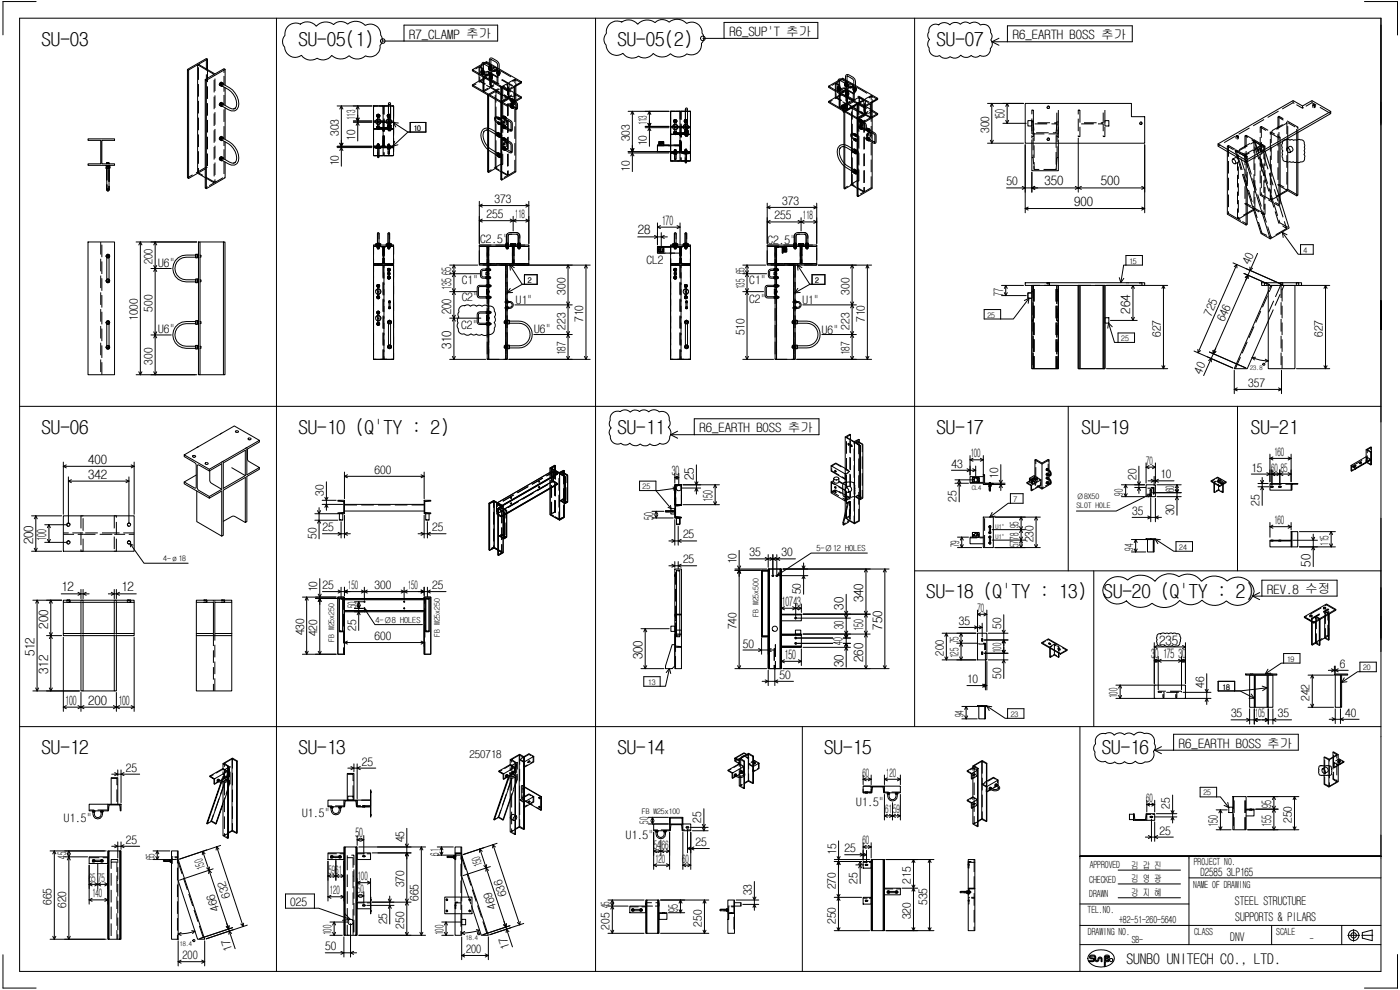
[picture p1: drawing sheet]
<svg xmlns="http://www.w3.org/2000/svg" width="420mm" height="297mm" viewBox="0 0 420 297" stroke-linecap="round" stroke-linejoin="round" font-family="sans-serif">
<defs><g id="words">
<g font-size="5.8">
<text x="12.4" y="13.8">SU-03</text>
<text x="89.5" y="13.8">SU-05(1)</text>
<text x="185.3" y="13.8">SU-05(2)</text>
<text x="281.1" y="13.8">SU-07</text>
<text x="12.4" y="130.2">SU-06</text>
<text x="89.5" y="130.2">SU-10 (Q'TY : 2)</text>
<text x="185.3" y="130.2">SU-11</text>
<text x="281.1" y="130.2">SU-17</text>
<text x="324.6" y="130.2">SU-19</text>
<text x="375.4" y="130.2">SU-21</text>
<text x="278" y="179.5">SU-18 (Q'TY : 13)</text>
<text x="331.2" y="179.5">SU-20 (Q'TY : 2)</text>
<text x="12.4" y="226.3">SU-12</text>
<text x="89.5" y="226.3">SU-13</text>
<text x="185.3" y="226.3">SU-14</text>
<text x="247.4" y="226.3">SU-15</text>
<text x="330.7" y="226.3">SU-16</text>
</g>
<text font-size="4.4" x="338" y="289.2">SUNBO UNITECH CO., LTD.</text>
<g font-size="3.9">
<text x="122.8" y="11.6">R7_CLAMP 추가</text>
<text x="218.9" y="10.8">R6_SUP'T 추가</text>
<text x="304" y="11.8">R6_EARTH BOSS 추가</text>
<text x="301.5" y="36.1" transform="rotate(-90 301.5 36.1)">150</text>
<text x="313.4" y="55.6">350</text>
<text x="330.4" y="55.6">500</text>
<text x="322.4" y="61.8">900</text>
<text x="191.4" y="70.3">28</text>
<text x="198.6" y="67.4">170</text>
<text x="135.4" y="82.4" transform="rotate(-90 135.4 82.4)">65</text>
<text x="135.4" y="86.9" transform="rotate(-90 135.4 86.9)">135</text>
<text x="301" y="88.7" transform="rotate(-90 301 88.7)">77</text>
<text x="135.4" y="94.1" transform="rotate(-90 135.4 94.1)">200</text>
<text x="339.2" y="94.1" transform="rotate(-90 339.2 94.1)">264</text>
<text x="135.4" y="104.9" transform="rotate(-90 135.4 104.9)">310</text>
<text x="209.9" y="129.7">R6_EARTH BOSS 추가</text>
<text x="26.5" y="143.6">342</text>
<text x="26.5" y="139.2">400</text>
<text x="201.6" y="142.5">30</text>
<text x="208.2" y="144.1" transform="rotate(-90 208.2 144.1)">25</text>
<text x="196.1" y="156" transform="rotate(-90 196.1 156)">50</text>
<text x="213.8" y="150.5" transform="rotate(-90 213.8 150.5)">150</text>
<text x="9.9" y="163.3" transform="rotate(-90 9.9 163.3)">200</text>
<text x="13.9" y="162.2" transform="rotate(-90 13.9 162.2)">100</text>
<text x="393.3" y="170.1" transform="rotate(-90 393.3 170.1)">50</text>
<text x="18.4" y="177.4">12</text>
<text x="36.4" y="177.4">12</text>
<text x="380.3" y="178.1">REV.8 수정</text>
<text x="234.6" y="181.7">10743</text>
<text x="253.2" y="182.9" transform="rotate(-90 253.2 182.9)">30</text>
<text x="259.1" y="180.7" transform="rotate(-90 259.1 180.7)">340</text>
<text x="14.4" y="188.6" transform="rotate(-90 14.4 188.6)">200</text>
<text x="253.2" y="188.8" transform="rotate(-90 253.2 188.8)">30</text>
<text x="259.1" y="189.4" transform="rotate(-90 259.1 189.4)">150</text>
<text x="264.8" y="188.9" transform="rotate(-90 264.8 188.9)">750</text>
<text x="10.3" y="196.9" transform="rotate(-90 10.3 196.9)">512</text>
<text x="192.9" y="197.9" transform="rotate(-90 192.9 197.9)">300</text>
<text x="235.5" y="197.7">150</text>
<text x="252.8" y="193.4" transform="rotate(-90 252.8 193.4)">40</text>
<text x="345.5" y="197.5">30</text>
<text x="347.9" y="193.4">235</text>
<text x="349" y="197.5">175</text>
<text x="353.7" y="197.5">30</text>
<text x="14.4" y="202.2" transform="rotate(-90 14.4 202.2)">312</text>
<text x="253.2" y="200.2" transform="rotate(-90 253.2 200.2)">30</text>
<text x="259.1" y="198.7" transform="rotate(-90 259.1 198.7)">260</text>
<text x="19.6" y="211.4">100</text>
<text x="26.5" y="211.4">200</text>
<text x="35.5" y="211.4">100</text>
<text x="353.8" y="224.3">R6_EARTH BOSS 추가</text>
<text x="381.5" y="242.5" transform="rotate(-90 381.5 242.5)">95</text>
<text x="106.7" y="251.2">50</text>
<text x="365.5" y="248.1" transform="rotate(-90 365.5 248.1)">150</text>
<text x="381.5" y="248" transform="rotate(-90 381.5 248)">155</text>
<text x="203.4" y="273.5" transform="rotate(-90 203.4 273.5)">95</text>
</g>
<g font-size="3.6">
<text x="370.6" y="271.6">STEEL STRUCTURE</text>
<text x="370.7" y="276.2">SUPPORTS &amp; PILARS</text>
<text x="369.2" y="282.2">DNV</text>
</g>
<g font-size="3.5">
<text x="101.6" y="40.8" transform="rotate(-90 101.6 40.8)">303</text>
<text x="106.6" y="36" transform="rotate(-90 106.6 36)">113</text>
<text x="194.1" y="37.6" transform="rotate(-90 194.1 37.6)">113</text>
<text x="296.8" y="39.9" transform="rotate(-90 296.8 39.9)">300</text>
<text x="106.6" y="42.3" transform="rotate(-90 106.6 42.3)">10</text>
<text x="189" y="42.4" transform="rotate(-90 189 42.4)">303</text>
<text x="194.1" y="43.9" transform="rotate(-90 194.1 43.9)">10</text>
<text x="101.6" y="49.9" transform="rotate(-90 101.6 49.9)">10</text>
<text x="189" y="51.5" transform="rotate(-90 189 51.5)">10</text>
<text x="302.1" y="55.6">50</text>
<text x="146" y="65.4">255</text>
<text x="148.4" y="61">373</text>
<text x="154.5" y="65.4">118</text>
<text x="232.4" y="65.8">255</text>
<text x="234.8" y="61.5">373</text>
<text x="240.9" y="65.8">118</text>
<text x="144.1" y="72.8">C2.5&quot;</text>
<text x="230.3" y="73.1">C2.5&quot;</text>
<text x="45.8" y="79.2" transform="rotate(-90 45.8 79.2)">200</text>
<text x="47.5" y="80.2">U6&quot;</text>
<text x="194" y="79.1">CL2</text>
<text x="223.4" y="82.3" transform="rotate(-90 223.4 82.3)">65</text>
<text x="375" y="79.5" transform="rotate(-66 375 79.5)">40</text>
<text x="138.6" y="85.2">C1&quot;</text>
<text x="169.7" y="88.4" transform="rotate(-90 169.7 88.4)">300</text>
<text x="223.4" y="86.7" transform="rotate(-90 223.4 86.7)">135</text>
<text x="224.8" y="85.2">C1&quot;</text>
<text x="254.9" y="88.4" transform="rotate(-90 254.9 88.4)">300</text>
<text x="45.8" y="93.5" transform="rotate(-90 45.8 93.5)">500</text>
<text x="138.6" y="90.4">C2&quot;</text>
<text x="154.8" y="91.1">U1&quot;</text>
<text x="224.8" y="90.8">C2&quot;</text>
<text x="240.8" y="91.1">U1&quot;</text>
<text x="363.5" y="95" transform="rotate(-66 363.5 95)">725</text>
<text x="41.3" y="96.3" transform="rotate(-90 41.3 96.3)">1000</text>
<text x="47.5" y="100">U6&quot;</text>
<text x="138.4" y="98.7">C2&quot;</text>
<text x="160.3" y="99.9">U6&quot;</text>
<text x="169.7" y="98.9" transform="rotate(-90 169.7 98.9)">223</text>
<text x="175" y="96.6" transform="rotate(-90 175 96.6)">710</text>
<text x="223.4" y="100.6" transform="rotate(-90 223.4 100.6)">510</text>
<text x="246.7" y="100.1">U6&quot;</text>
<text x="254.9" y="98.9" transform="rotate(-90 254.9 98.9)">223</text>
<text x="259.5" y="96.6" transform="rotate(-90 259.5 96.6)">710</text>
<text x="348.4" y="101" transform="rotate(-90 348.4 101)">627</text>
<text x="367.4" y="96.7" transform="rotate(-66 367.4 96.7)">646</text>
<text x="397" y="101" transform="rotate(-90 397 101)">627</text>
<text x="169.7" y="106.6" transform="rotate(-90 169.7 106.6)">187</text>
<text x="254.9" y="106.6" transform="rotate(-90 254.9 106.6)">187</text>
<text x="45.8" y="109.4" transform="rotate(-90 45.8 109.4)">300</text>
<text x="360.5" y="112.4" transform="rotate(-66 360.5 112.4)">40</text>
<text x="374.6" y="116.1">357</text>
<text x="291.2" y="137.2">100</text>
<text x="382.4" y="136.8">160</text>
<text x="112.4" y="142.2">600</text>
<text x="285.5" y="140.3">43</text>
<text x="299.6" y="143.6" transform="rotate(-90 299.6 143.6)">10</text>
<text x="344" y="139.4">70</text>
<text x="348.2" y="143.5">10</text>
<text x="375.5" y="141.5">15</text>
<text x="381.5" y="141.5">60</text>
<text x="384.4" y="141.5">85</text>
<text x="97.2" y="148.7" transform="rotate(-90 97.2 148.7)">30</text>
<text x="337" y="148.7" transform="rotate(-90 337 148.7)">90</text>
<text x="341" y="144.1" transform="rotate(-90 341 144.1)">20</text>
<text x="352.4" y="147.7" transform="rotate(-90 352.4 147.7)">60</text>
<text x="287.1" y="150.6" transform="rotate(-90 287.1 150.6)">25</text>
<text x="339.8" y="154.5">35</text>
<text x="352.4" y="154.6" transform="rotate(-90 352.4 154.6)">30</text>
<text x="378" y="151.7" transform="rotate(-90 378 151.7)">25</text>
<text x="95" y="161.7" transform="rotate(-90 95 161.7)">50</text>
<text x="96.8" y="159.4">25</text>
<text x="129.7" y="159.4">25</text>
<text x="205" y="161.5">25</text>
<text x="305.6" y="161.9" transform="rotate(-90 305.6 161.9)">78</text>
<text x="305.6" y="158.5" transform="rotate(-90 305.6 158.5)">95</text>
<text x="382.4" y="157.3">160</text>
<text x="225" y="167">35</text>
<text x="234.6" y="167">30</text>
<text x="287.8" y="164.2" transform="rotate(-90 287.8 164.2)">79</text>
<text x="305.6" y="164.2" transform="rotate(-90 305.6 164.2)">57</text>
<text x="310.1" y="162.7" transform="rotate(-90 310.1 162.7)">230</text>
<text x="340.1" y="165.2" transform="rotate(-90 340.1 165.2)">94</text>
<text x="398.7" y="163.7" transform="rotate(-90 398.7 163.7)">115</text>
<text x="205" y="169">25</text>
<text x="221" y="169.3" transform="rotate(-90 221 169.3)">10</text>
<text x="95.2" y="177.8" transform="rotate(-90 95.2 177.8)">10</text>
<text x="96.8" y="176.7">25</text>
<text x="104.4" y="176.7">150</text>
<text x="112.4" y="176.7">300</text>
<text x="122.4" y="176.7">150</text>
<text x="129.7" y="176.7">25</text>
<text x="240.4" y="178.4" transform="rotate(-90 240.4 178.4)">50</text>
<text x="106.8" y="182.5" transform="rotate(-90 106.8 182.5)">50</text>
<text x="293.4" y="183.6">70</text>
<text x="91.3" y="190.7" transform="rotate(-90 91.3 190.7)">430</text>
<text x="95.2" y="190.9" transform="rotate(-90 95.2 190.9)">420</text>
<text x="106.8" y="189.2" transform="rotate(-90 106.8 189.2)">25</text>
<text x="221" y="188.8" transform="rotate(-90 221 188.8)">740</text>
<text x="287.8" y="187.5">35</text>
<text x="300.4" y="188.6" transform="rotate(-90 300.4 188.6)">50</text>
<text x="112.4" y="192">600</text>
<text x="223" y="194.3">50</text>
<text x="283.2" y="196.7" transform="rotate(-90 283.2 196.7)">200</text>
<text x="287.6" y="197.4" transform="rotate(-90 287.6 197.4)">125</text>
<text x="287.6" y="193" transform="rotate(-90 287.6 193)">75</text>
<text x="300.4" y="196" transform="rotate(-90 300.4 196)">100</text>
<text x="234" y="203.7">50</text>
<text x="300.4" y="203.6" transform="rotate(-90 300.4 203.6)">50</text>
<text x="402.1" y="200.4">6</text>
<text x="290.2" y="205">10</text>
<text x="335.4" y="209.5" transform="rotate(-90 335.4 209.5)">100</text>
<text x="361.4" y="206.3" transform="rotate(-90 361.4 206.3)">46</text>
<text x="289.2" y="215.3" transform="rotate(-90 289.2 215.3)">94</text>
<text x="369.4" y="215.2">35</text>
<text x="376.6" y="215.2">105</text>
<text x="383.5" y="215.2">35</text>
<text x="393" y="210.3" transform="rotate(-90 393 210.3)">242</text>
<text x="403.7" y="215.1">40</text>
<text x="37.8" y="231.5">25</text>
<text x="108.6" y="229.7">25</text>
<text x="258.8" y="233">60</text>
<text x="265.9" y="233">120</text>
<text x="90.6" y="245.2">U1.5&quot;</text>
<text x="256.9" y="241.9">U1.5&quot;</text>
<text x="265.7" y="244">61</text>
<text x="268.1" y="244">59</text>
<text x="344" y="240.6">60</text>
<text x="351.1" y="242.7" transform="rotate(-90 351.1 242.7)">25</text>
<text x="19.2" y="246.7">U1.5&quot;</text>
<text x="187.8" y="251.8">U1.5&quot;</text>
<text x="194.5" y="247.1" transform="rotate(-90 194.5 247.1)">50</text>
<text x="210.4" y="246.8" transform="rotate(-90 210.4 246.8)">25</text>
<text x="348" y="250.4">25</text>
<text x="387.7" y="246.9" transform="rotate(-90 387.7 246.9)">250</text>
<text x="19.9" y="257.6" transform="rotate(-90 19.9 257.6)">45</text>
<text x="37.8" y="253.2">25</text>
<text x="121.3" y="252.7" transform="rotate(-90 121.3 252.7)">45</text>
<text x="131.7" y="256.8" transform="rotate(-90 131.7 256.8)">61</text>
<text x="196.2" y="254.6">54</text>
<text x="198.6" y="254.6">66</text>
<text x="208.7" y="253.8">25</text>
<text x="250.9" y="256.5" transform="rotate(-90 250.9 256.5)">15</text>
<text x="253.5" y="255.7">25</text>
<text x="258.8" y="253.4">60</text>
<text x="46.4" y="258.1" transform="rotate(-90 46.4 258.1)">65</text>
<text x="61.6" y="260.4" transform="rotate(-108 61.6 260.4)">150</text>
<text x="98.6" y="262.1">5961</text>
<text x="144.8" y="259.7" transform="rotate(-108 144.8 259.7)">150</text>
<text x="196.6" y="258.8">120</text>
<text x="204.7" y="258.8">60</text>
<text x="26.6" y="264.6">65</text>
<text x="27.6" y="269.2">140</text>
<text x="29.4" y="264.6">75</text>
<text x="69.2" y="269.1" transform="rotate(-108 69.2 269.1)">632</text>
<text x="98.9" y="268.3">120</text>
<text x="107.2" y="268.1">50</text>
<text x="107.3" y="264.1">100</text>
<text x="121.3" y="266.2" transform="rotate(-90 121.3 266.2)">370</text>
<text x="152.1" y="268.5" transform="rotate(-108 152.1 268.5)">636</text>
<text x="225.6" y="268.6" transform="rotate(-90 225.6 268.6)">33</text>
<text x="250.8" y="266.8" transform="rotate(-90 250.8 266.8)">270</text>
<text x="257.3" y="265.1" transform="rotate(-90 257.3 265.1)">25</text>
<text x="273.3" y="265.1" transform="rotate(-90 273.3 265.1)">215</text>
<text x="15.5" y="271.5" transform="rotate(-90 15.5 271.5)">665</text>
<text x="19.9" y="272.4" transform="rotate(-90 19.9 272.4)">620</text>
<text x="65.8" y="273" transform="rotate(-108 65.8 273)">466</text>
<text x="87.1" y="271.8">025</text>
<text x="125.6" y="270.3" transform="rotate(-90 125.6 270.3)">665</text>
<text x="149.1" y="272.3" transform="rotate(-108 149.1 272.3)">469</text>
<text x="183" y="272.4" transform="rotate(-90 183 272.4)">45</text>
<text x="273.3" y="275.8" transform="rotate(-90 273.3 275.8)">320</text>
<text x="278.2" y="271.5" transform="rotate(-90 278.2 271.5)">535</text>
<text x="99.5" y="280.6" transform="rotate(-90 99.5 280.6)">100</text>
<text x="116.2" y="277.3" transform="rotate(-90 116.2 277.3)">25</text>
<text x="121.3" y="278.6" transform="rotate(-90 121.3 278.6)">250</text>
<text x="133.1" y="280.6" transform="rotate(-90 133.1 280.6)">100</text>
<text x="183" y="278.9" transform="rotate(-90 183 278.9)">205</text>
<text x="210.7" y="278" transform="rotate(-90 210.7 278)">250</text>
<text x="250.8" y="277.2" transform="rotate(-90 250.8 277.2)">250</text>
<text x="54.8" y="287.8">200</text>
<text x="69.8" y="284.9" transform="rotate(-108 69.8 284.9)">17</text>
<text x="97.6" y="285.1">50</text>
<text x="139.9" y="285.9">200</text>
<text x="153" y="284.4" transform="rotate(-108 153 284.4)">17</text>
</g>
<text font-size="3.4" x="360.3" y="262.8">D2585 3LP165</text>
<text font-size="3.3" x="140.9" y="227.4">250718</text>
<g font-size="3">
<text x="327" y="260.5">APPROVED</text>
<text x="339.5" y="260.6">김 갑 진</text>
<text x="358.3" y="259.7">PROJECT NO.</text>
<text x="326.9" y="264.9">CHECKED</text>
<text x="326.9" y="269.2">DRAWN</text>
<text x="339.5" y="268.8">강 지 혜</text>
<text x="339.5" y="264.6">김 영 광</text>
<text x="358.1" y="266.4">NAME OF DRAWING</text>
<text x="326.4" y="274">TEL.NO.</text>
<text x="326.5" y="280.5">DRAWING NO.</text>
<text x="335.9" y="276.9">+82-51-260-5640</text>
<text x="358.4" y="280.4">CLASS</text>
<text x="383" y="280.5">SCALE</text>
<text x="339.6" y="283">SB-</text>
<text x="393.1" y="282.6">-</text>
</g>
<g font-size="2.5">
<text x="245" y="165.2">5-Ø12 HOLES</text>
<text x="112.7" y="186.9">4-Ø8 HOLES</text>
</g>
<g font-size="2.3">
<text x="124.1" y="39.2">10</text>
<text x="391.2" y="75.9">4</text>
<text x="338.9" y="79.1">15</text>
<text x="158.4" y="84.9">2</text>
<text x="244.7" y="84.9">2</text>
<text x="296.3" y="95.3">25</text>
<text x="336.5" y="102.3">25</text>
<text x="192.9" y="146.8">25</text>
<text x="323" y="149.7">Ø8X50</text>
<text x="304.2" y="150.6">7</text>
<text x="323" y="152.6">SLOT HOLE</text>
<text x="353.9" y="165">24</text>
<text x="49" y="168.2">4-ø18</text>
<text x="227.7" y="185" transform="rotate(-90 227.7 185)">FB W25x500</text>
<text x="132" y="191" transform="rotate(-90 132 191)">FB W25x250</text>
<text x="100.2" y="192.5" transform="rotate(-90 100.2 192.5)">FB W25x250</text>
<text x="386.2" y="198.5">19</text>
<text x="409.1" y="201.1">20</text>
<text x="194.4" y="205.4">13</text>
<text x="366.8" y="206.9">18</text>
<text x="303.3" y="215.1">23</text>
<text x="361.1" y="238.7">25</text>
<text x="192.7" y="244.2">FB W25x100</text>
</g>
<g font-size="1.9">
<text x="375.2" y="110.9">23.8</text>
<text x="291.7" y="147">CL4</text>
<text x="298.7" y="158.7">U1&quot;</text>
<text x="298.7" y="161.8">U1&quot;</text>
<text x="139.7" y="282">18.4</text>
<text x="53.9" y="283.9">18.4</text>
</g>
</g></defs>
<g fill="none" stroke="#000" stroke-width=".3">
<path d="M5.9 5.5h408.5v286h-408.5zM10.8 .5h-9.9v10M59.3 19.4l-2.7 1.6M62.3 17.7l-2.7 1.6 4.9 2.9 2.7-1.6 .4 .2v4.8M83 5.5v286M86.3 8a3.2 3.2 0 0 1 3.8-.8 3.5 3.5 0 0 1 4.8 .7 3.9 3.9 0 0 1 5.2-.5 3.1 3.1 0 0 1 4.3-.2 3.8 3.8 0 0 1 5.2 .4 3.1 3.1 0 0 1 4.7 2.9 2.26 2.26 0 0 1-.3 3.1 3 3 0 0 1-4.3 3.2 3.6 3.6 0 0 1-4.9-.1 3.8 3.8 0 0 1-5.2-.1 3.3 3.3 0 0 1-4.4 .9 3.5 3.5 0 0 1-4.7-.9 3.2 3.2 0 0 1-5.1-2.5 2.62 2.62 0 0 1 .1-3.5 3.4 3.4 0 0 1 .8-2.6zM114.8 12.3h34.6v-4.8h-28.2v4.8M144.9 18.8h.6a2.94 2.94 0 0 1 2 1.6l.1 2.2-.3 .1-.2-.1-.2-2.3-1.7-1.2-.2 .2 .1 1.8h-.5v-1.8zM146.7 19.8v.2M146.9 19.6v-1.8l.2-.4 .7 .1a2.87 2.87 0 0 1 2 1.6l-.1 2.3-.3-.1-.2-2.3-1.7-1.1-.2 .1 .1-.1-.2 2M147.3 19.6l.2 .2-.2 .2M147.5 19.8l-.1 .4"/>
<path d="M178.7 5.5v286M182.8 7.4a3.2 3.2 0 0 1 3.8-.8 3.5 3.5 0 0 1 4.8 .7 3.9 3.9 0 0 1 5.2-.5 3 3 0 0 1 4.2-.2 3.8 3.8 0 0 1 5.3 .4 3.1 3.1 0 0 1 4.6 2.9 2.15 2.15 0 0 1-.2 3.1 3.1 3.1 0 0 1-4.4 3.2 3.6 3.6 0 0 1-4.9-.1 3.8 3.8 0 0 1-5.2-.1 3.3 3.3 0 0 1-4.4 .8 3.4 3.4 0 0 1-4.7-.8 3.2 3.2 0 0 1-5-2.5 2.56 2.56 0 0 1 .1-3.5 3.1 3.1 0 0 1 .8-2.6zM210.9 11.5h34.5v-4.8h-28.1v4.8M274.5 5.5v212.5M279.2 8a2.09 2.09 0 0 1 2.5-.5 2.4 2.4 0 0 1 3.4 0 2.25 2.25 0 0 1 3.1-.2 2.05 2.05 0 0 1 2.8-.2 2.31 2.31 0 0 1 3.2 .4 2.17 2.17 0 0 1 3.1 2.3 1.64 1.64 0 0 1 0 2.2 1.84 1.84 0 0 1-.1 2.6 2.11 2.11 0 0 1-3.1 2 1.84 1.84 0 0 1-2.6 0 2.25 2.25 0 0 1-3.2 0 2.31 2.31 0 0 1-3.2 .4 2.26 2.26 0 0 1-3.1-.3 2.21 2.21 0 0 1-3.2-2.3 1.9 1.9 0 0 1 .2-2.5 1.7 1.7 0 0 1-.2-2.3l.1-1.1zM297.7 12.5h42.1v-4.8h-37.5v4.8M297.7 12.5l2.1 1.1M299.8 11.5l-2.1 1M409.5 .5h9.9v10M414.4 5.5v121.1M56.3 20.8l5.6-3.2 .4 .1v3.2M61.6 23.9l2.7-1.6-5-2.9v32.6l2.3 1.3"/>
<path d="M65.9 31.6l.1 .1M65.9 25.6h.1M66.3 30.9l-.3 .5M66.3 24.8l-.3 .6M66.3 30.9h.1M66.3 24.8h.1M66.4 30.7h.1M66.4 24.6l.1 .1M66.5 30.8l-.3-.1-.3 .3v.7M66.5 24.8l-.3-.1-.3 .3v.6M66.7 25.2a6.4 6.4 0 0 1 4.8 6.8 1.82 1.82 0 0 1-2.9 .9l-2.1-1.1 .2-.6a7.3 7.3 0 0 0 3.4 1.5l.6-.3-.1 .2a4.4 4.4 0 0 0-2-5.7l-2.1-1.2zM67 31l-.4-.2-.5 .3-.1 .4 .5 .5"/>
<path d="M67 25l-.4-.2-.5 .3-.1 .3 .5 .5M67.1 31.3l-.1-.3-.5 .3v.7l.3-.1M67.1 25.3l-.1-.3-.5 .3v.6h.3M67.6 20.8l-5.7 3.3-.3-.2v32.5l.3 .2v-32.5M67.6 26.3v5.3M67.6 32.3v9.5M101.2 31.8h10.4M102.4 31.8l-.4 .9M102.4 31.8l.5 .9M102.4 31.8v18.1M106 36.3h5.6M106 36.7h5.6"/>
<path d="M106.9 35.4l.5 .9 .4-.9M106.9 37.6l.5-.9 .4 .9M107.4 31.8l-.5 .9M107.4 31.8l.4 .9M107.4 31.8v10.5M112.1 31.8h6v14.9h-6zM113.2 38v.4l.3 .3 .4-.3-.2-.4M113.2 35.1v-.5l.3-.3 .4 .3-.2 .5M113.3 37.9a.48 .48 0 0 0-.1 .7 .48 .48 0 0 0 .7 0 .48 .48 0 0 0-.2-.7M113.3 35.1a.48 .48 0 0 1-.1-.7 .48 .48 0 0 1 .7 0 .48 .48 0 0 1-.2 .7M113.3 35.8a.77 .77 0 0 0-.6 .7 .77 .77 0 0 0 .6 .8M113.3 34.6l.4 .2v3.5l-.2 .2-.2-.2z"/>
<path d="M113.7 35.8a.77 .77 0 0 1 .6 .7 .77 .77 0 0 1-.6 .8M116.5 37.9a.48 .48 0 0 0-.2 .7 .48 .48 0 0 0 .8 0 .48 .48 0 0 0-.2-.7M116.5 38l-.2 .4 .4 .3 .4-.3-.1-.4M116.5 35.1a.48 .48 0 0 1-.2-.7 .48 .48 0 0 1 .8 0 .48 .48 0 0 1-.2 .7M116.5 35.1l-.2-.5 .4-.3 .4 .3-.1 .5M116.5 35.8a.77 .77 0 0 0-.6 .7 .77 .77 0 0 0 .6 .8M116.5 37.6l-.2 .4M116.5 34.6l.4 .2v3.5l-.2 .2-.2-.2zM116.6 34.3v-3.2l.3-.3 .3 .3v4.8M116.6 38.9v.3h.6v-.3M116.8 37.9h.3M116.8 38.4h.3"/>
<path d="M116.8 38.7h.3M116.8 38.2h.3M117 35.8a.77 .77 0 0 1 .5 .7 .77 .77 0 0 1-.5 .8M117 37.9h.2l-.1 .3M117.1 38.7v.2h-.3v-.2M117.1 37.6h.3v.6l-.2 .2h.2v.5h-1.1v-.3M117.1 37.2v.7M117.1 38.4l.1 .3h-.2M117.2 37.1v.5M118 36.7l4.4 2.9h.7M118 36.7l.8 1.4M118 36.7l1.5 .2"/>
<path d="M123.1 39.6h-.7l-4.5 4.3M123.1 36.7h4.7v2.9h-4.7zM141.8 25.5v.3l10.5 6.1M141.8 20.9v.4l10.5 6M143.8 24.3l-2 1.2 10.5 6 2-1.1M143.8 22.4v1.9l1.1 .7M144.4 21.8l.3 .3 .6-.3M144.4 21.5l.3 .3 .6-.3M144.4 21.7l.3 .3h.5v-.3M144.4 22l.1 .4h.3h.3l.1-.4M144.4 21.3v.2l.3 .3 .5-.1v-.4M144.4 21.1v.4l.4 .2 .4-.2v-.4"/>
<path d="M144.6 21l-.1 .3h.3h.3v-.3M144.6 22.4l.2 .2 .3-.2M144.6 21.8h.4M145.3 22.1v.3a.87 .87 0 0 0 .9 .4 .87 .87 0 0 0 .7-.7M145.5 21.6a.88 .88 0 0 1 1.4 .5l-.6 .3-.8-.1-.2-.2zM146 39h.1M146 39l1.1 .3 1.8 1.1M146.1 39l-.7 .3-.3 .4 .1-.2a4.7 4.7 0 0 0 2.2 5.3l1.8 1.1M146.6 20.3l.5 .3-.2-.1M146.6 20.5l.5 .3M146.6 20.4l.1 .3h.4M146.7 20.7v.2l.4 .2"/>
<path d="M146.7 20.1l-.1 .2 .4 .1M146.7 20l.3 .4M146.9 23.3l.3 .2 .6-.2M146.9 23l.3 .3 .6-.3M146.9 21.1l.2 .2M146.9 23.1a.45 .45 0 0 0 .4 .4 .45 .45 0 0 0 .5-.4M146.9 23.4v.3l.4 .2 .4-.2v-.3M146.9 22.8v.1a.45 .45 0 0 0 .4 .3 .45 .45 0 0 0 .4-.4M146.9 22.6v.3l.4 .3 .4-.3v-.3M147.1 23.2h.4M147.1 22.4l-.2 .2 .4 .2 .4-.2-.1-.2M147.1 23.8l.2 .2 .3-.2"/>
<path d="M147.1 26.2l3.2 1.9M147.2 24.4v1.4l-.2 .6-1.8 1.1-.3-.2v-4.2l.3 .1v4.3M147.4 20.3l.1 .1M147.5 20.1v.2M147.5 20.4v.2M147.6 20.7l.2-.4 .7-.1 .4 .1 .2 .5a.98 .98 0 0 1-1.5 0M148.6 29.8v20.7l-2 1.2v-23.1l-.3-.2v23.2l.3 .1M149.1 20.8v.3a1.07 1.07 0 0 1-1.5 0M149.1 22l.4 .3 .5-.3M149.1 21.8l.4 .4 .4-.1 .1-.3M149.1 21.7l.4 .3 .5-.3M149.2 22.1l.1 .4 .3 .1 .3-.1 .1-.4"/>
<path d="M149.2 21.5a.4 .4 0 0 0 .4 .4 .4 .4 0 0 0 .4-.4M149.2 21.3v.3l.4 .2h.3l.1-.5M149.2 39.8a4.6 4.6 0 0 0-3.2-1.4 2.35 2.35 0 0 0-1.4 3.7l.3 .8a7 7 0 0 0 4 3.5M149.4 21.1l-.2 .2 .4 .2 .4-.2-.2-.2M149.4 22.5l.2 .2 .2-.2M149.4 21.9h.4M149.4 35.3v.2l-.6-.2-.1 .3 .4 .8 .3 .2M149.4 35.2a.62 .62 0 0 0-.8-.1 .62 .62 0 0 0-.1 .8l.3 .7 .6 .4v-.2M149.7 35.5v-.2l-.1 .3M149.8 36.8l-.2 .1v.2M149.8 37h.4l-.2 .4h-.2zM149.8 35.6h.4l-.2 .3h-.2z"/>
<path d="M149.8 36.7h-.5l.2 .5M149.8 35.3l-.3-.2-.2 .2 .2 .5M149.8 39.9l-.3-.2-.6 .5v.4l.4 .3M149.9 36.8h-.4l.1 .4M149.9 35.3l-.4 .1 .1 .4M150.1 36.9h-.5l.2 .5M150.1 35.4l-.2-.1-.3 .2 .2 .4M150.1 35.8l.2-.1-.1 .2zM150.2 37.1l-.3 .1 .2 .2M150.2 35.7l-.3-.1 .2 .3M150.2 37.1l-.1 .3zM151 37.6l-.3 .1v.3"/>
<path d="M151 34.8l-.3 .1v.3M151.3 37.7l-.3-.1-.2 .2 .2 .5M151.3 34.9l-.3-.1-.2 .2 .2 .5M151.4 37.9l-.2 .3M151.4 35.1l-.2 .3M151.5 37.7l-.4 .2 .1 .5M151.5 34.9l-.4 .2 .1 .5M151.5 36.5l.5-.3 .2 .1a.88 .88 0 0 1-.9 1.2zM151.6 37.8l-.4-.1-.2 .2 .1 .5M151.6 35l-.4-.1-.2 .2 .1 .5M151.6 35.5l.2-.2 1.4 .9 .5 .5-.1 2.6h-.6l-1.4-.8 .2-.3 1.6 .7-.1-2-1.7-1.2zM151.7 37.8l-.4 .3-.1 .3 .2 .2"/>
<path d="M151.7 35.1l-.4 .2-.1 .3 .2 .1M151.8 37.9l-.3-.1-.2 .3v.5M151.8 35.1l-.3-.1-.2 .3v.5M151.9 38.1l-.2-.2-.4 .2v.3l.3 .3M151.9 35.2l-.4-.1-.2 .2v.3l.3 .3M152 38.2l-.1-.1-.3 .1-.1 .3 .3 .1M152 35.4l-.1-.2-.3 .2-.1 .3 .3 .1M152 36.2l-.5-.1a.84 .84 0 0 0-.2 1.4M152.3 27v.3l2-1.1v4.2l-1.8-1.1M152.6 27.1v1.8l-.2 .6-1.8 1.1-.3-.2v-4.2l.3 .1v4.3M153.3 31.5l-.3 .1 .1 .3M153.3 29.6l-.3 .1 .1 .3"/>
<path d="M153.3 39h.1M153.6 31.6l-.3-.1-.2 .2 .2 .5M153.6 29.7l-.5 .1 .2 .5M153.7 31.8l-.2 .3M153.7 29.9l-.2 .3M153.7 30.9h-.3l.1 .3M153.8 29.7a.51 .51 0 0 0-.4 .7h.1M153.8 31.2l.3-.3 .2 .2-.5 .5zM153.9 31.7l-.5 .1 .1 .5M153.9 29.8l-.4-.1-.2 .2 .1 .5M154 30.3l.2-.2a1.72 1.72 0 0 1 .8 2.8l-1.1-.6 .3-.2 .8 .3-.1 .2v-1.4zM154.1 31.7l-.5 .3-.1 .3 .3 .2"/>
<path d="M154.1 29.8l-.5 .2-.1 .3 .3 .2M154.1 31.8l-.3-.1-.2 .3v.5M154.1 29.9l-.5 .2v.5M154.3 30.9l-.5-.1-.2 .2-.1 .3 .3 .3-.5 .2 .1 .5M154.3 32l-.3-.2-.3 .2-.1 .3 .3 .3M154.3 30l-.5-.1-.1 .2-.1 .2 .3 .3M154.3 32.1v-.1l-.4 .1-.1 .3 .3 .1M154.3 30.2v-.2l-.4 .2v.4h.2M154.8 28.1l1.7 1v.3l-4.2 2.5v-.4M154.8 30.4v21.2l-4.2 2.4v-23.1l-.3-.2v23.1l.3 .2M154.8 25.9v2.2l-.3 .2M154.9 32.5h.1"/>
<path d="M156.5 24.6l-4.2 2.4-10.5-6.1 4.2-2.4 10.5 6.1v.3l-2 1.1v4.3l2-1.2M188.5 33.4h12.3M189.8 33.4l-.5 .9M189.8 33.4l.4 .9M189.8 33.4v18.1M193.6 37.9h7.2M193.6 38.3h7.2M194.4 37l.5 .9 .4-.9M194.4 39.2l.5-.9 .4 .9M194.9 33.4l-.5 .9M194.9 33.4l.4 .9M194.9 33.4v10.5"/>
<path d="M201.3 33.4h5.9v14.9h-5.9zM202.4 39.5a.48 .48 0 0 0-.1 .7 .48 .48 0 0 0 .7 0 .48 .48 0 0 0-.1-.7M202.4 39.6l-.1 .4 .3 .3 .4-.3-.1-.4M202.4 36.7a.48 .48 0 0 1-.1-.7 .48 .48 0 0 1 .7 0 .48 .48 0 0 1-.1 .7M202.4 36.7l-.1-.5 .3-.3 .4 .3-.1 .5M202.4 37.4a.77 .77 0 0 0-.6 .7 .77 .77 0 0 0 .6 .8M202.5 36.2l.4 .2v3.5l-.3 .2-.2-.2zM202.9 37.4a.77 .77 0 0 1 .6 .7 .77 .77 0 0 1-.6 .8M205.6 39.6l-.2 .4 .4 .3 .4-.3-.1-.4M205.6 36.7l-.2-.5 .4-.3 .4 .3-.1 .5M205.6 37.4a.77 .77 0 0 0-.6 .7 .77 .77 0 0 0 .6 .8M205.6 39.5a.48 .48 0 0 0-.1 .7 .48 .48 0 0 0 .7 0 .48 .48 0 0 0-.1-.7"/>
<path d="M205.6 36.7a.48 .48 0 0 1-.1-.7 .48 .48 0 0 1 .7 0 .48 .48 0 0 1-.1 .7M205.6 39.2l-.1 .4M205.7 36.2l.4 .2v3.5l-.3 .2-.2-.2zM205.7 35.9v-3.2l.3-.3 .3 .3v4.8M205.9 39.8h.3M206.1 37.4a.77 .77 0 0 1 .5 .7 .77 .77 0 0 1-.5 .8M206.1 39.5h.2v.3M206.2 39.2h.4v.6h-.3v.2h.3v.5h-1.1v-.3M206.2 38.8v.7h-.3M206.3 38.7v.5M248.7 30.4v.3l4.3 2.6M248.7 25.9v.3l10.5 6.1"/>
<path d="M250.7 29.3l-2 1.1 4.3 2.5M250.7 27.3v2l1.1 .6M251.3 26.8l.3 .3 .6-.3M251.3 26.6l.3 .4 .5-.1 .1-.3M251.3 26.9l.4 .5 .3-.1 .1-.4M251.3 26.3a.4 .4 0 0 0 .4 .4 .4 .4 0 0 0 .4-.4M251.3 26.1v.4l.4 .2 .4-.2v-.4M251.5 25.9l-.2 .2 .4 .2 .4-.2-.1-.2M251.5 27.3l.2 .2 .3-.2M251.5 26.8h.4M251.8 23.7h.4a3.3 3.3 0 0 1 2.1 1.4l.2 .6v1.8l-.2 .2-.3-.2-.1-2.2-1.9-1.2h.2l-.2 .2v1.8l-.5 .1v-1.9zM251.8 28l.3 .2v4.2l-.3-.1z"/>
<path d="M252 24.2h-.1M252 26.3l.2 .3-.4 .2-.5-.3M252.2 27.1v.2a.84 .84 0 0 0 .9 .4 .84 .84 0 0 0 .6-.6M252.2 26.8a.84 .84 0 0 1 .9-.4 .84 .84 0 0 1 .6 .7 .88 .88 0 0 1-1.5-.3zM252.6 31.6v1l.3 .3v-1.1l-.3-.2 1-.6 .4 .2-.4 .3 .4-.3 .3 .3-1 .5-.4-.2 .4-.2M253.2 32.2l1.2 .7-1.2 .8zM253.3 31.5h.4l-.3 .2zM253.3 33.6v22.9l.2 .2M253.3 33.4l.1 .1M253.3 31.6l-.4 .2v1.1l.4 .2v-1.1M253.4 31.6l-.1 .2M253.4 33.5l5.8 3.3v-.3"/>
<path d="M253.4 33.5l.1 23.2 2.1-1.2v-20.8M253.5 32.4v.2zM253.5 25.2l.5 .3-.2-.1M253.5 25.5l.5 .2M253.5 25.3l.5 .4M253.6 25.6v.3l.4 .2M253.6 25l-.1 .2 .4 .2M253.6 25l.3 .4M253.6 24.8v.2M253.7 33.4l5.5 3.1 2-1.2M253.7 24.5l.1-1.8 .2-.3h.7a2.9 2.9 0 0 1 2 1.7l.1 2.1-.3 .2-.3-.2v-2l-.4-.6-1.4-.8-.2 .1 .1 2-.1-.3M253.7 26l.3 .2"/>
<path d="M253.8 28.2l.3 .3 .6-.3M253.8 28.1l.3 .3h.5l.1-.3M253.8 27.9l.3 .3 .6-.3M253.8 28.4l.2 .3 .3 .1 .3-.4M253.8 27.8a.45 .45 0 0 0 .5 .4 .45 .45 0 0 0 .4-.4h-.1M253.8 27.5v.4l.5 .2 .3-.2v-.4M254 27.3l-.2 .2 .5 .3 .3-.3-.1-.2M254 28.8l.3 .2 .2-.2M254 28.2h.5M254 31.2l.2 .1M254.2 29.4v1.4l-.5 .7M254.3 31.5v1l-1 .6"/>
<path d="M254.4 25.3v.1M254.4 25l.1 .2M254.4 24.8l-.1 .4M254.4 25.3l.1 .3M254.5 25.7l.2-.4 .7-.1 .4 .1 .2 .4a1.04 1.04 0 0 1-1.5 0M255.7 32.2l1.5 .8M255.8 30.3l-2.8 1.6v1.6l.2 .2M256 26.9l.4 .3 .6-.3M256 26.7l.4 .2 .6-.2M256 25.7v.4l-.6 .3-.9-.3M256.1 26.8a.45 .45 0 0 0 .4 .4 .45 .45 0 0 0 .5-.4h-.1M256.1 27.1l.1 .4h.3h.3l.1-.4"/>
<path d="M256.1 26.5l-.1 .2 .4 .1h.4l.1-.3M256.1 26.2l.1 .6h.3h.3l.1-.6M256.2 26l-.1 .2 .4 .3 .4-.3-.1-.2M256.2 27.5l.3 .2 .3-.2M256.3 26.9h.4M257.2 31.1l-2.8 1.6-1.4-.8-.9 .5M257.2 31.3l-2.8 1.6v-.2M257.9 37.8l-.2 .1v.2M257.9 35.9l-.2 .1v.2M258.3 37.8h-.3l-.2 .2 .1 .4M258.3 35.9l-.2-.1-.3 .2 .1 .5M258.4 38.1l-.3 .3"/>
<path d="M258.4 36.2l-.3 .3M258.4 37.1h-.3l.1 .4M258.5 37.8l-.5 .3 .1 .5M258.5 35.9l-.4 .3-.1 .3 .2 .2M258.5 38l-.4 .1-.1 .3 .2 .2M258.5 36.1l-.1-.2-.4 .3 .1 .5M258.7 38l-.5 .2-.1 .3 .3 .2M258.7 36.1l-.5 .2-.1 .3 .3 .2M258.7 37.2l.3 .2-.5 .5zM258.7 36.4a1.65 1.65 0 0 1 1 2.7l-1-.4 .1-.4 .8 .4-.1-1.2-.8-.8zM258.7 38.1l-.4 .1v.5M258.7 36.2l-.4 .1v.5"/>
<path d="M258.9 38.2l-.4-.1-.2 .2-.1 .2 .4 .3M258.9 36.3l-.4-.1-.2 .1-.1 .3 .4 .3M258.9 37.2l-.5-.2-.2 .3-.1 .2 .4 .4M259 38.4l-.1-.2-.3 .2v.4l.2-.1M259 36.5l-.1-.2-.3 .2v.4l.2-.1M259.2 32v.3l2-1.2v4.2l-1.8-1M259.5 38.7h.1M259.5 32.1v2.1l-2 1.3-.3-.2v-4.2l.3 .2v4.2M259.9 38.9l.2 .3M260 38.5h.1M260.5 38.5l-.5 .1M260.6 38.7l-.3 .4"/>
<path d="M260.6 38.6l-.4 .2 .1 .5M260.7 38.7l-.3-.1-.2 .2v.5M260.8 39.1l.2-.1 1.4 .8 .5 .6v2.1l-.3 .6-1.8-1 .2-.3 1.6 .8-.1-2.1-1.7-1.1zM260.9 38.7l-.4 .2 .1 .5M260.9 38.8l-.3-.1-.2 .2 .1 .5M261.1 38.9l-.2-.2-.4 .2-.1 .3 .3 .3M261.2 39.1l-.1-.2-.4 .2v.4h.2M261.2 39.8l-.3-.1a.86 .86 0 0 0-.7 .6 .86 .86 0 0 0 .2 .9M261.7 33.1l1.7 1v.3l-4.2 2.4M261.7 35.3v21.2l-4.2 2.5v-23.1l-.3-.2v23.1l.3 .2M261.7 30.8v2.3l-.3 .2M263.4 29.5l-4.2 2.5-10.5-6.1 4.2-2.4 10.5 6v.3l-2 1.2v4.2l2-1.1"/>
<path d="M296.4 31h10.8M297.6 31l-.4 .9M297.6 31l.5 .9M297.6 31v12M301 37h7M301.8 36.1l.5 .9M302.3 31l-.5 .9M302.3 31l.4 .9M302.3 31v6M302.7 36.1l-.4 .9M307.7 31h31.9v4h3.9v8h-35.8zM308.5 36.2h1.2v1.6h-1.2z"/>
<path d="M331.6 36.2h1.2v1.6h-1.2zM389.2 40v18.8l-2.7-1.6M389.5 39.8v18.7l-.3 .3M394 31.5l.3-.3 .4 .3-.4 .2zM399.4 33.4l-5.7-3.2-2.8 1.6-2.8-1.6-22.6 13M26.4 41.7h8v.4h-3.8v7h3.8v.5h-8v-.5h3.8v-7h-3.8zM31.8 49.6h1.1M31.8 50h1.1v.5h-1.1zM32 50.5v6.5l.4 .3 .3-.3v-6.5M32 49.1v-.2h.7v.2M32 49.7v.3M32.7 49.7v.3"/>
<path d="M59.3 52l-2.7 1.6-.3-.3v-32.5l.3 .2v32.6M65.9 47.9h.1M65.9 41.9h.1M66.3 47.2l-.3 .5M66.3 41.1l-.3 .5M66.3 47.2h.1M66.3 41.1h.1M66.4 46.9l.1 .1M66.4 40.9h.1M66.5 47.1l-.3-.1-.3 .3v.7M66.5 41.1l-.3-.1-.3 .2v.7M66.5 41.6l.2-.2a6.4 6.4 0 0 1 4.8 6.9 1.84 1.84 0 0 1-2.9 .9l-2.1-1.2 .2-.5a7.3 7.3 0 0 0 3.4 1.4l.6-.3-.1 .2a4.4 4.4 0 0 0-2-5.7l-2.1-1.1z"/>
<path d="M67 47.3l-.4-.2-.5 .3-.1 .4 .5 .5M67 41.2l-.4-.2-.5 .4-.1 .3 .5 .5M67.1 47.6l-.1-.3a.66 .66 0 0 0-.5 1l.3-.1M67.1 41.6l-.1-.4a.66 .66 0 0 0-.5 1l.3-.1M67.6 48.6v4.7l-5.7 3.3M67.6 42.5v5.4M101.2 43.9h10.4M101.2 44.3h10.4M102 43l.4 .9 .5-.9M102 45.2l.4-.9 .5 .9M113.1 44.1h-.4v.4h.5M113.1 43.8l.8 .1z"/>
<path d="M113.1 44.1l.8 .1zM113.2 43.8v-.4h.7v.4M113.2 44.2v.3h.7v-.3M113.3 44.5v2.6l.2 .2 .2-.2v-2.6M113.3 43.4v-.2h.4v.2M113.3 43.9v.2M113.7 43.9v.2M113.9 44.1h.4v.4h-.4M116.3 44.3v.3M116.3 43.9l.8 .1zM116.3 44.2l.8 .1zM116.3 43.9v-.3h.8v.3"/>
<path d="M116.3 44.3v.4h.8v-.4M116.5 44.7v1.4l.2 .3 .2-1.7M116.5 43.6v-.3h.4v.3M116.5 44v.2M116.9 44v.2M117.1 44.3v.3M118.4 42.4l-.5 1.5M119.4 43.4l-1.5 .5M148.6 50.5l1.7 1M149.8 46.2l-.3 .2v.4M149.8 46l-.3-.2-.6 .5v.4l.4 .2M149.8 40.2l-.3 .1v.4"/>
<path d="M150 46.5l.4-.2 .2 .3-.4-.1-.3 .4 .3 .3-.2 .1-.2-.3zM150 46.3v-.2a.52 .52 0 0 0-.6 .2 .52 .52 0 0 0 .1 .7M150 40.2v-.2a.52 .52 0 0 0-.6 .3 .52 .52 0 0 0 .1 .6M150.4 46.3l-.4-.2-.4 .2-.1 .7 .3 .2M150.4 40.3l-.4-.3-.4 .3-.1 .7 .3 .2M150.4 46.7h.1v.3l-.3 .2zM150.4 40.6h.1v.3l-.3 .2zM150.5 40.6l-.3-.1-.3 .4 .3 .2-.4 .1v-.5l.4-.4h.3v.3M151 44.2h-.3v.3M151 41.4h-.3v.3M151.3 44.2l-.3-.1-.2 .2 .2 .5M151.3 41.4l-.5 .1 .2 .5"/>
<path d="M151.4 44.4l-.2 .3M151.4 41.6l-.2 .4M151.5 44.2a.51 .51 0 0 0-.4 .8l.1-.1M151.5 41.4l-.4 .3 .1 .4M151.5 43.1l.5-.4 .2 .1a.84 .84 0 0 1-.1 .9 .84 .84 0 0 1-.8 .3zM151.6 44.3l-.4-.1-.2 .2 .1 .6M151.6 41.5l-.4-.1-.2 .2 .1 .5M151.6 42l.2-.1 1.4 .8 .5 .6 .1 2.1-.4 .5-1.8-.9 .2-.3 1.6 .8-.1-2.1-1.7-1.2zM151.7 44.4l-.4 .2-.1 .3 .2 .1M151.7 41.5l-.4 .3-.1 .3 .2 .1M151.8 44.4l-.3-.1-.2 .2v.6M151.8 41.7l-.3-.2-.2 .2v.6"/>
<path d="M151.9 44.5l-.4-.1-.2 .2v.2l.3 .4M151.9 41.7l-.4-.1-.2 .2v.4l.3 .1M152 44.7l-.1-.2-.3 .2-.1 .3 .3 .1M152 42l-.1-.3-.3 .3-.1 .2 .3 .1M152 42.7l-.5-.1a.81 .81 0 0 0-.2 1.4M153.3 45.5h.1M188.5 45.5h12.3M188.5 45.9h12.3M189.3 44.6l.5 .9 .4-.9M189.3 46.8l.5-.9 .4 .9M198 43h.2M198 43.5h.2"/>
<path d="M198.2 43l.3 .2 .2-.2M198.2 43l.3-.3 .2 .3M198.2 43h-.5v.5h1.5v-.5h-.5M198.2 43h-.5v-.5h1.5v.5h-.5M198.8 43h.2M198.8 42.5h.2M201.3 43.5h-4v2h4M202.2 45.5l.9 .1zM202.2 45.8l.9 .1zM202.3 45.5v-.3h.7v.3M202.4 46.3v1.5l.2 .2 .3-.2v-1.5M202.4 45.2v-.3h.5v.3"/>
<path d="M202.4 45.6v.2M202.9 45.6v.2M203 45.9v.4h-.7v-.4v.3M203 45.9v.3M205.4 45.7h-.4v.4h.5M205.4 45.4l.8 .1zM205.4 45.7l.8 .1zM205.5 45.4v-.4h.7v.4M205.5 45.8v.3h.7v-.3M205.7 46.1v2.6l.1 .2 .2-.2v-2.6M205.7 45v-.2h.3v.2M205.7 45.5v.2"/>
<path d="M205.7 40.5v.3h.6v-.3M205.9 40.3h.3v.3h-.3v-.3M205.9 40h.3M206 45.5v.2M206.2 45.7h.4v.4h-.4M206.3 40v.3h-.2M252.9 44l1.1 .3 1.8 1M253 44l-.7 .2-.3 .4 .1-.2a4.7 4.7 0 0 0 2.2 5.4l1.8 1M255.6 55.5l1.6 1M255.8 40.3h.1M255.8 40.3l-.1 .1 .1 .7 .6 .5M255.8 40.3l.4 .1"/>
<path d="M256.1 44.8a4.6 4.6 0 0 0-3.2-1.4 2.11 2.11 0 0 0-1.6 2.9 6.9 6.9 0 0 0 4.5 5.1M256.4 40.1a.7 .7 0 0 0-1.1 .1 .7 .7 0 0 0 .2 1l.7 .7M256.7 40.3l-.2 .3M256.7 41.8l-.2 .2M256.7 41.6l-.5 .1v.2l.2 .3M256.7 40.2l-.3-.1-.2 .2v.2l.2 .2M256.7 51.2l-.3 .2v.3M256.7 45.1l-.3 .2v.4M256.8 50.9l-.4-.2-.4 .3-.2 .5 .4 .4M256.8 44.9l-.4-.2-.4 .2-.2 .5 .4 .4M256.8 41.8l-.1-.2-.3 .2 .1 .3M256.8 40.3l-.4 .1 .1 .3"/>
<path d="M257 40.5l-.2 .3M257 51.2l-.1-.1a.53 .53 0 0 0-.6 .2 .53 .53 0 0 0 .1 .6M257 45.2l-.1-.2a.53 .53 0 0 0-.6 .2 .53 .53 0 0 0 .1 .7M257 41.8l-.4 .1-.1 .2 .3 .2M257 40.4l-.1-.1-.3 .2 .2 .4M257.1 42l-.1-.2-.2 .2-.1 .2 .2 .1M257.1 40.6l-.1-.2-.2 .2-.1 .2 .2 .1M257.1 42.1l-.1 .2zM257.1 40.6l-.1 .3zM257.2 42h-.4l.2 .3M257.2 40.6h-.4l.2 .3M257.3 51.6l.2 .1-.4 .5z"/>
<path d="M257.3 45.6l.2 .1-.4 .4zM257.3 51.3l-.6-.2-.3 .4v.5l.4 .2M257.3 45.2l-.6-.2-.3 .5v.4l.4 .2M257.4 45.6l-.3-.2-.2 .2 .2 .5M257.4 51.6l-.3-.1-.2 .1 .2 .6M257.5 51.6l-.2-.3-.4 .2-.1 .7h.4M257.5 45.6l-.2-.4-.4 .2-.1 .7h.4M260.1 41.3l-.3 .1 .1 .3M260.5 41.3l-.5 .1-.1 .3 .2 .3M260.6 41.5l-.3 .4M260.6 40.2l.6-.4a.81 .81 0 0 1 .1 1 .81 .81 0 0 1-.9 .4zM260.6 41.4l-.4 .2-.1 .3 .2 .2"/>
<path d="M260.7 41.5l-.1-.2-.4 .3v.5M260.9 41.5l-.4 .2-.1 .3 .2 .2M260.9 41.6l-.1-.2-.4 .3 .1 .5M261.1 41.7l-.2-.2-.4 .2-.1 .3 .3 .3M261.2 41.9l-.1-.2-.4 .2v.4l.2-.1M262.5 42.6h.1M296.4 43h10.8M297.2 42.1l.4 .9M298.1 42.1l-.5 .9M302.1 56.4h41.4M306.8 55.9l.9 .5-.9 .4M307.7 43.4v20.4"/>
<path d="M309.7 43v8.2h7.9v-8.2M309.7 51.7v6M310.6 55.9l-.9 .5 .9 .4M322.7 55.9l.9 .5M323.6 41.4v16.3M323.6 56.4l.9 .4M323.6 56.4l-.9 .4M324.5 55.9l-.9 .5M342.6 55.9l.9 .5M343.5 43.4v20.4M343.5 56.4l-.9 .4M368.3 45.5v18.8l5.7 3.2v-11.7l4.5 14.3 2.7 1.6"/>
<path d="M369.9 47.8h.4l.4 .4 .2 .6-.2 .3 .9-.4 .1-.4-.1-.5-.4-.5h-.4l-.9 .5v.9l.4 .4h.4M371.1 40.7l.5 .2-.3 .2-.4-.2zM374 48.1l25.4-14.7v.7l-25.4 14.6v-.6l-8.5-4.9v.7l8.5 4.8M374.3 56.9v10.4l-.3 .2M377.8 44.6l.6 .1-.6 .2zM379.7 45.4l7.2 23-5.7 3.3-7.2-23M383.8 43v15.8M384.2 42.8v17.1M385 42.3l.2-.3h.8a.88 .88 0 0 1 1.1 .1 .77 .77 0 0 1 1.1 0l.5-.1a.64 .64 0 0 0 1-.2l.9 .2a1.64 1.64 0 0 1 .8 2.2l.2 .5-.2 .5a.82 .82 0 0 1-.1 1.2l.2 .2a1.53 1.53 0 0 1-.8 2h-.4a.77 .77 0 0 1-1.1 0 .72 .72 0 0 1-1.1-.1l-.5 .2-1.6-.3a.84 .84 0 0 1-1-1l-.2-1.6a.61 .61 0 0 0-.1-1l.2-.6a.93 .93 0 0 1 0-1.2zM386.3 44.4h.4l.4 .5 .1 .5-.1 .4 .8-.5 .2-.4-.2-.5-.4-.5h-.4l-.8 .5-.2 .4 .2 .5 .4 .5h.4M386.5 41.5v15.7l-2.3 1.3M26.4 72.6h8v39.8h-8z"/>
<path d="M32 77.3l-.2-.5 .6-.5 .5 .5-.2 .5M32.2 76.6l.2-.1 .3 .3v7.4l-.3 .4-.4-.4zM40.9 72.6h18.2M42.1 72.6l-.4 .9M42.1 72.6l.5 .9M42.1 72.6v39.8M46.1 79.7l.5 .9M46.6 72.6v39.8M46.6 72.6l-.5 .9M46.6 72.6l.4 .9M47 79.7l-.4 .9M58.7 77.2h-2.8a3.4 3.4 0 0 0-3.4 3.4 3.4 3.4 0 0 0 3.4 3.3h2.8"/>
<path d="M58.7 76.5h-2.8a4 4 0 0 0-4 4.1 4 4 0 0 0 4 4h2.8M58.7 76.3h.5v1.1h-.5zM59.2 76.5h.3M59.2 77.2h.3M59.6 72.6h.4v39.8h-.4zM59.6 76.3v1.1M60 72.6h7.1v39.8h.4v-39.8h-.4M60 76.5h.3v.7h-.3M112.1 73.5h6v.5h-2.9v5.1h2.9v.4h-6v-.4h2.9v-5.1h-2.9zM112.1 79.5v28.3h6v-28.3M112.1 74v5.1M113 73.8l1 .1z"/>
<path d="M113 73.5l1 .1zM113.1 73.9v.4h.8v-.4M113.1 73.5v-.5h.8v.5M113.1 73.2h-.4v.4h.3M113.3 73v-3l.2-.2 .2 .2v3M113.3 74.3v.3h.4v-.3M113.3 73.6v.2M113.7 73.6v.2M113.9 73.2h.4v.4h-.3M114.4 74l.6 .5M115 78.5l-.6 .6M115.2 78.5l.6 .6"/>
<path d="M115.8 74l-.6 .5M116.2 73.8l1 .1zM116.2 73.5l1 .1zM116.3 73.9v.4h.8v-.4M116.3 73.5v-.5h.8v.5M116.3 73.2h-.4v.4h.3M116.5 73v-3l.2-.2 .2 .2v3M116.5 74.3v.3h.4v-.3M116.5 73.6v.2M116.9 73.6v.2M117.1 73.2h.4v.4h-.3M118.1 74v5.1"/>
<path d="M135 79.5h8.4M136.2 79.5v28.3M136.2 79.5l-.4 .9M136.2 79.5l.5 .9M143.8 73.5h14.9v.5h-14.9zM143.8 60.4v12.7M143.8 74v5.1M143.8 61.7l.9 .4M143.8 61.7h14.9M143.8 66.2l.9 .4M143.8 66.2h14.9M144.7 61.3l-.9 .4"/>
<path d="M144.7 65.7l-.9 .5M146.2 79.5h.4v28.3h-.4zM146.2 74h.4v5.1h-.4zM151.8 73.8l.9 .1zM151.8 73.5l.9 .1zM151.8 73.9v.4h.8v-.4M151.8 73.5v-.5h.8v.5M152 73v-2.1a1.16 1.16 0 0 1 1.1-1.1h1.8a1.08 1.08 0 0 1 1.1 1.1v2.1M152 74.3v.3h.5v-.3M152 73.6v.2M152.5 73v-2.4l.6-.3 2.3 .1 .1 2.6M152.5 73.6v.2"/>
<path d="M152.7 79.5h24.4M153 79.5l3.7 5.8h.7M153 79.5l.2 1.6M153 79.5l1.3 .8M153.1 65.7l.9 .5M153.2 73.2h1.6v.4h-1.6zM153.8 73.6v.4h.4v-.4M153.8 74h.4v5.1h-.4zM154 64.9v4.4M154 66.2l-.9 .4M154 66.2l.9 .4M154.9 65.7l-.9 .5"/>
<path d="M155.3 73.8l1 .1zM155.3 73.5l1 .1zM155.4 73.9v.4h.8v-.4M155.4 73.5v-.5h.8v.5M155.5 74.3v.3h.5v-.3M155.5 73.6v.2M156 73.6v.2M157.8 61.3l.9 .4M157.8 65.7l.9 .5M158.7 74v5.1h-14.9v.4h14.9v-.4M158.7 60.4v12.7M158.7 61.7l-.9 .4"/>
<path d="M158.7 66.2l-.9 .4M170.5 79.5v28.3M170.5 79.5l-.4 .9M170.5 79.5l.4 .9M175.9 79.5l-.5 .9M175.9 79.5l.4 .9M175.9 79.5v28.3M191.4 71.1h8.9M196.4 70.7l.9 .4-.9 .4M197.3 74.2v1.7h4M197.3 66.9v6.5M197.3 68.2l.9 .4"/>
<path d="M197.3 68.2h6.8M197.7 74.3h1.5v1.3h-1.5zM198 74.8l.2 .2zM198.2 67.7l-.9 .5M198.5 69.8v4M199.3 70.7l-.8 .4 .8 .4M201.3 74.2h-4v-.2h4v5.1M201.3 73.5h5.9v.5h-2.8v5.1h2.8v.4h-5.9v-.4h2.8v-5.1h-2.8zM201.3 79.5v28.3h5.9v-28.3M202.2 73.8l.9 .1zM202.2 73.5l.9 .1zM202.3 73.9v.4h.7v-.4"/>
<path d="M202.3 73.5v-.5h.7v.5M202.3 73.2h-.5v.4h.4M202.4 73v-3l.2-.2 .3 .2v3M202.4 74.3v.3h.5v-.3M202.4 73.6v.2M202.9 73.6v.2M203 73.2h.5v.4h-.4M203.2 67.7l.9 .5M203.5 74l.6 .5M204 74.2h.1M204.1 78.5l-.6 .6M204.1 66.9v6.5"/>
<path d="M204.1 68.2l-.9 .4M204.4 78.5l.6 .6M205 74l-.6 .5M205.4 73.8l.9 .1zM205.4 73.5l.9 .1zM205.4 73.9v.4h.8v-.4M205.4 73.5v-.5h.8v.5M205.4 73.2h-.4v.4h.4M205.6 73v-3l.2-.2 .3 .2v3M205.6 74.3v.3h.5v-.3M205.6 73.6v.2M206.1 73.6v.2"/>
<path d="M206.2 73.2h.4v.4h-.3M207.2 74v5.1M222.9 79.5h6.9M224.2 79.5v28.3M224.2 79.5l-.5 .9M224.2 79.5l.4 .9M230.3 73.5h14.8v.5h-14.8zM230.3 61v12.1M230.3 74v5.1M230.3 62.2l.8 .5M230.3 62.2h14.8M230.3 66.6l.8 .4"/>
<path d="M230.3 66.6h14.8M231.1 61.8l-.8 .4M231.1 66.1l-.8 .5M232.6 79.5h.4v28.3h-.4zM232.6 74h.4v5.1h-.4zM235 74.3h.5v1.3h-.5zM235 74.8v.3M235.5 74.8v.3M235.6 74.3h.5v1.3h-.5zM235.6 74.8v.3M236.1 74.8v.3M238.2 73.8l.9 .1z"/>
<path d="M238.2 73.5l.9 .1zM238.3 73.9v.4h.7v-.4M238.3 73.5v-.5h.7v.5M238.4 73v-2.1a1.16 1.16 0 0 1 1.1-1.1h1.8a1.16 1.16 0 0 1 1.1 1.1v2.1M238.4 74.3v.3h.5v-.3M238.4 73.6v.2M238.9 73v-2.4l.6-.3 2.3 .1 .1 2.6M238.9 73.6v.2M239.3 79.5l3.7 5.8h.7M239.3 79.5l.2 1.6M239.3 79.5l1.4 .8M239.5 66.1l.9 .5"/>
<path d="M239.6 73.2h1.6v.4h-1.6zM240.2 73.6v.4h.4v-.4M240.2 74h.4v5.1h-.4zM240.4 65.3v4M240.4 66.6l-.9 .4M240.4 66.6l.9 .4M241.3 66.1l-.9 .5M241.7 73.8l1 .1zM241.7 73.5l1 .1zM241.8 73.9v.4h.8v-.4M241.8 73.5v-.5h.8v.5M241.9 74.3v.3h.5v-.3"/>
<path d="M241.9 73.6v.2M242.4 73.6v.2M244.2 61.8l.9 .4M244.2 66.1l.9 .5M245.1 74v5.1h-14.8v.4h14.8v-.4M245.1 61v12.1M245.1 62.2l-.9 .5M245.1 66.6l-.9 .4M245.6 79.5h16M255.7 79.5v28.3M255.7 79.5l-.4 .9M255.7 79.5l.5 .9"/>
<path d="M260.3 79.5l-.4 .9M260.3 79.5l.5 .9M260.3 79.5v28.3M307.7 62.6l.9 .4M307.7 62.6h35.8M308.6 62.1l-.9 .5M337.9 79.5h-.7l-.8 5.3M337.9 76.7h5v2.8h-5zM342.6 62.1l.9 .5M343.5 62.6l-.9 .4M370 78.9l14.9 6.5M371.2 79.4l-.8 .6"/>
<path d="M371.2 79.4v1M371.2 79.4l-11.7 26.4M376.3 63.1l-2 1.1M377.4 76l-3.6 8.2M384.1 66.8l-.3 .2M384.9 69.7l4.7 6.6h.7M384.9 69.7l.2 1.5M384.9 69.7l1.3 .7M390.3 73.4h3.8v2.9h-3.8zM32 97.2l-.2-.4 .6-.6 .5 .6-.2 .4M32 83.9l-.2 .3 .2 .5 .4 .1 .4-.1 .1-.5-.2-.3M32.2 96.6l.2-.1 .3 .3v7.4l-.3 .3-.4-.3z"/>
<path d="M45.3 80.6h6.1M46.1 99.6l.5 .9M46.6 80.6l-.5 .8M46.6 80.6l.4 .8M47 99.6l-.4 .9M58.7 97.1h-2.8a3.4 3.4 0 0 0-3.4 3.4 3.4 3.4 0 0 0 3.4 3.4h2.8M58.7 96.5h-2.8a4 4 0 0 0-4 4 4 4 0 0 0 4 4h2.8M58.7 96.2h.5v1.1h-.5zM58.7 83.7h.5v1.1h-.5zM59.2 96.5h.3M59.2 97.1h.3M59.2 83.9h.3"/>
<path d="M59.2 84.6h.3M59.6 96.2v1.1M59.6 83.7v1.1M60 96.5h.3v.6h-.3M60 83.9h.3v.7h-.3M113.3 88.9a.41 .41 0 0 0-.1 .6 .41 .41 0 0 0 .6 0 .41 .41 0 0 0-.1-.6M113.3 88.9l-.1 .4 .3 .3 .3-.3-.1-.4M113.3 86.1a.43 .43 0 0 1-.1-.6 .43 .43 0 0 1 .6 0 .43 .43 0 0 1-.1 .6M113.3 86.1l-.1-.4 .3-.3 .3 .3-.1 .4M113.3 86.7a.8 .8 0 0 0-.6 .8 .8 .8 0 0 0 .6 .8M113.3 96.8a.43 .43 0 0 0-.1 .7 .43 .43 0 0 0 .6 0 .43 .43 0 0 0-.1-.7M113.3 96.9l-.1 .4 .3 .2 .3-.2-.1-.4"/>
<path d="M113.3 94.1a.41 .41 0 0 1-.1-.6 .41 .41 0 0 1 .6 0 .41 .41 0 0 1-.1 .6M113.3 94l-.1-.4 .3-.2 .3 .2-.1 .4M113.3 94.7a.8 .8 0 0 0-.6 .8 .8 .8 0 0 0 .6 .7M113.4 85.6l.3 .2v3.4l-.2 .2-.2-.2zM113.4 93.6l.3 .2v3.4l-.2 .2-.2-.2zM113.7 86.7a.79 .79 0 0 1 .6 .8 .79 .79 0 0 1-.6 .8M113.7 94.7a.79 .79 0 0 1 .6 .8 .79 .79 0 0 1-.6 .7M116.3 80.7l.6-.1 .2 .6-.2 .1v-.7h-.4v.7zM116.5 82.9a.41 .41 0 0 0-.1 .6 .41 .41 0 0 0 .6 0 .41 .41 0 0 0-.1-.6M116.5 83l-.1 .4 .3 .3 .3-.3-.1-.4M116.5 81.8l-.2 .3 .2 .4M116.5 80.8l.4 .1v2.4l-.2 .2-.2-.2z"/>
<path d="M116.6 97.1v6.5M116.8 90.6v1.8M116.8 92.2l.3 .2-.2 .1zM116.8 90.5l.2 .2zM116.9 81.8l.2 .3-.2 .4M117.1 90.6v1.8M117.2 97.1v6.5M135 95.5h9.3M135 87.5h8.1M135 82.1h9.1M135.8 94.6l.4 .9M135.8 86.6l.4 .9"/>
<path d="M135.8 81.2l.4 .9M136.2 95.5l-.4 .9M136.2 95.5l.5 .9M136.2 87.5l-.4 .9M136.2 87.5l.5 .9M136.2 82.1l-.4 .9M136.2 82.1l.5 .9M136.7 94.6l-.5 .9M136.7 86.6l-.5 .9M136.7 81.2l-.5 .9M138.2 92l1.6-.4a1.12 1.12 0 0 1 1.4 .3 1.24 1.24 0 0 1 1.8 0 1.15 1.15 0 0 1 1.7 0 1.4 1.4 0 0 1 1.8 0l.4-.1a1.29 1.29 0 0 1 1.4 1.6l.3 .3a1.19 1.19 0 0 1-.2 1.4l.2 .3a1.13 1.13 0 0 1-.3 1.4l.3 .6-.3 1a1.55 1.55 0 0 1-1.9 1.9 1.35 1.35 0 0 1-1.8 0 1.24 1.24 0 0 1-1.6-.1 1.13 1.13 0 0 1-1.6 0 1.44 1.44 0 0 1-2.1 0 1.32 1.32 0 0 1-1.8-1.6l-.3-1a1.02 1.02 0 0 0 0-1.4l.5-1a1.12 1.12 0 0 1 .1-1.6 1.36 1.36 0 0 1 .4-1.6zM145.9 80.7l-1.3 .2a2.11 2.11 0 0 0-.3 2.2l.3 .3 1.3 .1"/>
<path d="M145.9 81.2h-1.1l-.2 .3v1.4l.3 .2h1M145.9 81.7h.4v.8h-.4zM146 85.6l-2.4 .1-.4 .7 .1 2.6 .7 .4h2M146 86h-2l-.4 .4v2.4l.4 .2h2M146 93.6h-2l-.7 .3-.1 .5 .1 2.6 .7 .4h2M146 93.9h-2l-.4 .5v2.4l.4 .2h2M146 86.7h.4v1.6h-.4zM146 94.7h.4v1.6h-.4zM146.2 82.9h-.3v.8h.3M146.2 80.6h-.3v.7h.3M146.2 82.9l.1 .8zM146.2 80.5l.1 .9z"/>
<path d="M146.3 81.9h.4v.4h-.4M146.3 88.9h-.3v.7h.3M146.3 85.4h-.3v.7h.3M146.3 88.8l.1 .8zM146.3 85.3l.1 .9zM146.3 96.8h-.3v.7h.3M146.3 93.4h-.3v.7h.3M146.3 96.8l.1 .8zM146.3 93.3l.1 .9zM146.3 83.5h.3M146.3 83.1h.3M146.3 81.2h.3"/>
<path d="M146.3 80.7h.3M146.4 87.3h.4v.4h-.4M146.4 95.2h.4v.5h-.4M146.4 85.6h.2M146.4 89.4h.2M146.4 89h.2M146.4 86h.2M146.4 97h.2M146.4 97.4h.2M146.4 93.9h.2M146.4 93.6h.2M146.6 82.9v.8z"/>
<path d="M146.6 80.5v.9zM146.6 82.9h.4v.8h-.4M146.6 80.6h.4v.7h-.4M146.6 88.8l.1 .8zM146.6 85.3l.1 .9zM146.6 96.8l.1 .8zM146.6 93.3l.1 .9zM146.7 88.9h.4v.7h-.4M146.7 85.4h.4v.7h-.4M146.7 96.8h.4v.7h-.4M146.7 93.4h.4v.7h-.4M147 83.1h.2v.4h-.2"/>
<path d="M147 80.7h.2v.5h-.2M147.1 89h.3v.4h-.3M147.1 85.6h.3v.4h-.3M147.1 97h.3v.4h-.3M147.1 93.6h.3v.3h-.3M151.6 92.2h.2v.3h-.2zM151.6 90.5h.2v.3h-.2zM151.6 96.4h-.3v.6h.3M151.6 96.1h.5v1.1h-.5zM151.6 90.5v.3M151.6 92.2v.3M151.8 92.1h.3v.6h-.3z"/>
<path d="M151.8 90.3h.3v.6h-.3zM152.1 96.4h.3M152.1 97h.3M152.1 90.5l.2 .3zM152.1 92.2h.2v.3h-.2zM152.3 92.1h.3v.6h-.3zM152.3 90.3h.3v.6h-.3zM152.4 96.1h.5v1.1h-.5zM152.6 90.5a1.1 1.1 0 0 1 1.5 1 1.1 1.1 0 0 1-1.5 1v-.3a.8 .8 0 0 0 1.1-.7 .8 .8 0 0 0-1.1-.7zM152.9 97a5.6 5.6 0 0 1 5.5 1.3 3.4 3.4 0 0 1 .4 3.5 3.4 3.4 0 0 1-3.1 2h-2.8M152.9 96.4a6.3 6.3 0 0 1 5.3 .8 4 4 0 0 1 1.3 4.5 4 4 0 0 1-3.8 2.7h-2.8M153.1 86.5l-.8 1.3"/>
<path d="M153.8 87.8h-1.5M154.5 91.5h17.2M157.4 85.3h-.7l-4.4 2.5M157.4 82.4h3.8v2.9h-3.8zM170.1 99.5l.4 .9M170.1 90.6l.4 .9M170.5 91.5l-.4 .9M170.5 91.5l.4 .9M170.9 99.5l-.4 .9M170.9 90.6l-.4 .9M202.3 80.7l.6-.1 .1 .6-.1 .1v-.7h-.5v.7zM202.4 82.9a.41 .41 0 0 0-.1 .6 .41 .41 0 0 0 .7 0 .41 .41 0 0 0-.1-.6"/>
<path d="M202.4 83l-.1 .4 .3 .3 .4-.3-.1-.4M202.4 81.8l-.1 .3 .1 .4M202.5 80.8l.4 .1v2.4l-.3 .2-.2-.2zM202.9 81.8l.1 .3-.1 .4M205.6 88.9a.41 .41 0 0 0-.1 .6 .41 .41 0 0 0 .6 0 .41 .41 0 0 0-.1-.6M205.6 88.9l-.1 .4 .3 .3 .4-.3-.2-.4M205.6 86.1a.43 .43 0 0 1-.1-.6 .43 .43 0 0 1 .7 0 .43 .43 0 0 1-.2 .6M205.6 86.1l-.1-.4 .3-.3 .4 .3-.2 .4M205.6 86.7a.79 .79 0 0 0-.6 .8 .79 .79 0 0 0 .6 .8M205.7 85.6l.3 .2v3.4l-.2 .2-.1-.2zM205.7 97.1v6.5M205.9 90.6v1.8"/>
<path d="M205.9 92.2h.3v.3h-.3zM206 86.7a.79 .79 0 0 1 .6 .8 .79 .79 0 0 1-.6 .8M206.2 90.6v1.8M206.3 97.1v6.5M222.9 87.5h6.2M222.9 82.1h7.2M223.7 86.6l.5 .9M223.7 81.2l.5 .9M224.2 87.5l-.5 .9M224.2 87.5l.4 .9M224.2 82.1l-.5 .9M224.2 82.1l.4 .9"/>
<path d="M224.6 86.6l-.4 .9M224.6 81.2l-.4 .9M232.3 80.7l-1.3 .2a2.11 2.11 0 0 0-.3 2.2l.3 .3 1.3 .1M232.3 81.2h-1.1l-.2 .3v1.4l1.3 .2M232.3 81.7h.4v.8h-.4zM232.4 85.6l-2.4 .1-.4 .7 .1 2.6 .7 .4h2M232.4 86h-2l-.4 .4 .1 2.4 .3 .2h2M232.4 86.7h.4v1.6h-.4zM232.6 82.9h-.3v.8h.3M232.6 80.6h-.3v.7h.3M232.6 82.9l.1 .8zM232.6 80.5l.1 .9z"/>
<path d="M232.7 81.9h.4v.4h-.4M232.7 83.5h.3M232.7 83.1h.3M232.7 81.2h.3M232.7 80.7h.3M232.7 88.9h-.3v.7h.3M232.7 85.4h-.3v.7h.3M232.7 88.8l.1 .8zM232.7 85.3l.1 .9zM232.8 87.3h.4v.4h-.4M232.8 85.6h.2M232.8 89.4h.2"/>
<path d="M232.8 89h.2M232.8 86h.2M233 82.9v.8zM233 80.5v.9zM233 82.9h.4v.8h-.4M233 80.6h.4v.7h-.4M233 88.8l.1 .8zM233 85.3l.1 .9zM233.1 88.9h.4v.7h-.4M233.1 85.4h.4v.7h-.4M233.4 83.1h.2v.4h-.2M233.4 80.7h.2v.5h-.2"/>
<path d="M233.5 89h.3v.4h-.3M233.5 85.6h.3v.4h-.3M238 92.2h.3v.3h-.3zM238 90.5h.3v.3h-.3zM238 96.4h-.3v.6h.3M238 96.1h.5v1.1h-.5zM238 90.5v.3M238 92.2v.3M238.3 92.1h.2v.6h-.2zM238.3 90.3h.2v.6h-.2zM238.5 96.4h.3M238.5 97h.3"/>
<path d="M238.5 92.2h.2v.3h-.2zM238.5 90.5l.2 .3zM238.7 92.1h.3v.6h-.3zM238.7 90.3h.3v.6h-.3zM238.8 96.1h.5v1.1h-.5zM239 90.5a1.09 1.09 0 0 1 1.5 1 1.09 1.09 0 0 1-1.5 1v-.3a.79 .79 0 0 0 1.1-.7 .79 .79 0 0 0-1.1-.7zM239.3 97a5.6 5.6 0 0 1 5.5 1.3 3.4 3.4 0 0 1 .4 3.5 3.4 3.4 0 0 1-3.1 2h-2.8M239.3 96.4a6 6 0 0 1 6 1.5 4 4 0 0 1 .4 4.2 4 4 0 0 1-3.6 2.3h-2.8M239.4 86.5l-.8 1.3M240.2 87.8h-1.6M240.9 91.5h16.1M243.7 85.3h-.7l-4.4 2.5"/>
<path d="M243.7 82.4h3.9v2.9h-3.9zM255.3 99.5l.9 1.8M255.3 90.6l.9 1.8M256.2 99.5l-.9 1.8M256.2 90.6l-.9 1.8M295.4 92.9h4.9v2.8h-4.9zM300.6 85.6h6.6M300.6 88.7h7.4M301.4 87.8l.4 .9M301.8 85.6l-.4 .9M301.8 85.6l.5 .9M301.8 85.6v3.1"/>
<path d="M302.3 87.8l-.5 .9M307.7 84.8h35.8v.8h-35.8zM308.8 89.5l-4.7 6.2h-3.8M308.8 89.5l-1.4 .7M308.8 89.5l-.2 1.5M309.7 87.9h-1.2v1.6h1.2M309.7 87.4v23.2h7.9v-23.2M309.7 85.6v1.8M310.1 85.6v1.8h-.4M317.2 85.6v1.8h.4M317.6 85.6v1.8M323.6 85.6v25h.5v-25"/>
<path d="M331.1 85.6v25h-7M331.6 85.6v25h-.5M331.6 95.3h1.2v1.6h-1.2zM332.1 85.6h18.3M332.7 96.9l1.8 5.8h1M332.7 96.9l-.3 1.6M332.7 96.9l1.1 1.1M333.2 96.1h8.1M335.5 99.9h5v2.8h-5zM335.9 83.3l.5 1.5M337.3 83.5l-.9 1.3M339.6 95.2l.4 .9"/>
<path d="M340 85.6l-.4 .9M340 85.6l.4 .9M340 85.6v10.5M340.4 95.2l-.4 .9M349.2 85.6l-.5 .9M349.2 85.6l.4 .9M349.2 85.6v25M373.3 82l7.7 3.4M374.5 82.6l-13.3 30.1M374.5 82.6l-.8 .6M374.5 82.6l.1 1M375.1 80.1l.1 1 .7-.6"/>
<path d="M378.6 84.8h12v.8h-12zM380.6 87.4l-10.2 23.2h3.9l6.3-14.3M380.6 85.6v25h8v-25M389.1 85.6h10M397.8 85.6l-.5 .9M397.8 85.6l.5 .9M397.8 85.6v25M32 103.8l-.2 .4 .2 .4 .4 .1 .4-.1 .1-.4-.2-.4M40.9 112.4h18.2M41.7 111.5l.4 .9M42.6 111.5l-.5 .9M45.3 100.5h6.1"/>
<path d="M46.1 111.5l.5 .9M46.6 100.5l-.5 .9M46.6 100.5l.4 .9M47 111.5l-.4 .9M58.7 103.6h.5v1.1h-.5zM59.2 103.9h.3M59.2 104.5h.3M59.6 103.6v1.1M60 103.9h.3v.6h-.3M60 112.4h7.1M135 107.8h10.8M135.8 106.9l.4 .9"/>
<path d="M136.7 106.9l-.5 .9M146.6 107.8h5.2v-28.3h.4v28.3h-.4M151.6 103.8h-.3v.6h.3M151.6 103.5h.5v1.1h-.5zM152.1 103.8h.3M152.1 104.4h.3M152.4 103.5h.5v1.1h-.5zM152.7 107.8h24.4M160.2 100.4h11.5M170.1 106.9l.4 .9M170.5 100.4l-.4 .9M170.5 100.4l.4 .9"/>
<path d="M170.9 106.9l-.4 .9M175.4 106.9l.5 .9M176.3 106.9l-.4 .9M222.9 107.8h9.3M223.7 106.9l.5 .9M224.6 106.9l-.4 .9M233 107.8h5.2v-28.3h.4v28.3h-.4M238 103.8h-.3v.6h.3M238 103.5h.5v1.1h-.5zM238.5 103.8h.3M238.5 104.4h.3M238.8 103.5h.5v1.1h-.5z"/>
<path d="M239.1 107.8h22.5M246.6 100.4h10.4M255.3 106.9l.4 .9M256.2 106.9l-.5 .9M259.9 106.9l.4 .9M260.8 106.9l-.5 .9M332.1 110.6h18.3M348.7 109.7l.5 .9M349.6 109.7l-.4 .9M358.4 105.3l11.6 5.1M359.5 104.8v1M360.3 105.2l-.8 .6"/>
<path d="M362.7 108.2l.8-.6 .1 1M363 105.6l10.9 4.8M364.1 105.1v1l.8-.6M370.4 111.1v7M370.4 116.8l.9 .5M370.4 116.8h14.2M371.3 116.4l-.9 .4M375.8 107.3a11.9 11.9 0 0 0 4.8 1M375.8 107.3l.7 .7M376.8 107.2l-1 .1M379.7 107.8l.9 .5M380.6 108.3l-.9 .4"/>
<path d="M383.7 116.4l.9 .4M384.6 111.1v7M384.6 116.8l-.9 .5M389.1 110.6h10M397.3 109.7l.5 .9M398.3 109.7l-.5 .9M5.9 121.9h408.5M19 138.6v15.7M19 139.9l.9 .5M19 139.9h21.3M19.9 139.5l-.9 .4M39.4 139.5l.9 .4"/>
<path d="M40.3 138.6v15.7M40.3 139.9l-.9 .5M55.3 136.5l7.5 4.3 15.1-8.7-7.6-4.3-15 8.7v.5l3.1 1.8 .4 .5v7.1h-.4l-3.1-1.8M57.9 136.7h.5l.3 .3-.6 .2-.3-.2zM58.1 137.2h.1M58.4 137.2h.1M59.5 134l-.4 .3M61.7 138.9l.4-.1 .4 .3-.6 .3-.3-.3zM66.5 130l-.4 .2M67 138.9l6.6-3.8v7.6l-6.6 3.8zM67 138.4l-.5 .2M70.7 129.4l.5-.2 .4 .4-.6 .2z"/>
<path d="M74.1 134.3l-.5 .3M74.5 131.5l.5-.1 .4 .3-.6 .3-.4-.3zM74.8 131.9l-.1 .1M75 131.9v.1M77.9 132.1v.5l-3.8 2.2v7.7l3.8-2.2-3.4-2-.2-.7v-2.9M166.7 139.7l-1.6 .7M183.9 123.9a2.35 2.35 0 0 1 2.2-.4 2.21 2.21 0 0 1 3 .2 2.05 2.05 0 0 1 2.8-.2 2 2 0 0 1 2.8 .1 2.3 2.3 0 0 1 3.2 0 2.19 2.19 0 0 1 2.9 2.4 1.58 1.58 0 0 1-.3 2.2 2.08 2.08 0 0 1 .5 2.8 2.05 2.05 0 0 1-3 2 2.15 2.15 0 0 1-3 .2 2.1 2.1 0 0 1-2.8 0 2.26 2.26 0 0 1-3.2-.2 1.94 1.94 0 0 1-2.6 0 2.18 2.18 0 0 1-3.2-2.2 1.72 1.72 0 0 1 .2-2.4 1.65 1.65 0 0 1-.3-2.2 2.24 2.24 0 0 1 .8-2.3zM201.3 130.4h44.5v-4.8h-37.4v4.8M201.3 130.4l2.1 1.1M203.4 129.4l-2.1 1M209 139.5v8.8M249.4 139.7l1.4-.8 2.9 1.6"/>
<path d="M249.4 139.7l4.3 2.5v1.6l-4.3-2.4zM250.8 138.9v.2M254.5 133.1l.2-.1 .1 .5M254.5 133.1l.3 .1v.3l-.3-.1zM255.2 131.9v-1.5l-1.2 .8 2.3 1.3 1.4-.7 .2 .9M255.2 130.4l-1.5 .7M255.4 133.6l.1-.1 .1 .5M255.4 133.6l.2 .4zM256.5 132.8l-2.8-1.7v22.8M256.8 132.8l1.4 1v16.1l.8-.5v-16l-1.5-.9-.7 .5 1.3 .8v15.8l-1.3-.6M257.9 131.9l-1.4 .9v24.3l1.4-.8v-6.6M257.9 133.6v15.2"/>
<path d="M291.1 136.7v5.8M291.1 138l.9 .4M291.1 138h4M292 137.5l-.9 .5M292.8 139.8v3.1M294.2 137.5l.9 .5M295.1 136.7v5.8M295.1 138l-.9 .4M300.4 139.4v7.8M310.6 138l.3-.2 1.8 1.1 1.9-1.1 .2 .2v3M312.7 138.9v.3l-2.1-1.2v4.8M314.8 138l-2.1 1.2v7.5l2.1-1.2v-.2"/>
<path d="M320.6 121.9v49.4M341.8 139.9v8.1M344 138.9v6M344.8 139.7l-.8 .5M345.9 139.7l.9 .5M346.8 138.9v6M371.4 121.9v49.4M381.1 136.3v8.3M381.1 137.5l.9 .5M381.1 137.5h6.4M382 137.1l-.9 .4M386.6 137.1l.9 .4"/>
<path d="M387.5 136.3v8.3M387.5 137.5l-.9 .5M405.6 140v1.4l5.8-3.6v.2l-4.5 2.7zM406.9 139.8l-.6 .3v-.2M406.9 139.7l-.3 .3-.3-.1 .5-.3 .1 .2M408 139.1v.1M408.6 138.9l-.6 .2v-.2M408.6 138.7l-.3 .3-.3-.1 .5-.3 .1 .2M410 138.7l1.4 .8M410 134.9l1.4 .8M410.3 134.9l1.3-.7-.2 5.3 .2-.1v-3.8zM411.4 138h.2l-1.6-1-4.5 2.7"/>
<path d="M411.6 134.2l-1.6 .7v2.1M9.5 154.8h9M10.8 154.8l-.5 .9M10.8 154.8l.4 .9M10.8 154.8v10.6M13.4 157.4h6.7M14.7 157.4l-.5 .9M14.7 157.4l.4 .9M14.7 157.4v5.3M19 154.8h21.3v10.6h-21.3zM20.5 143.1v13.8M20.5 144.4l.9 .4"/>
<path d="M20.5 144.4h18.2M21.4 143.9l-.9 .5M24.3 154.8h.6M34.3 154.8h.6M37.8 143.9l.9 .5M38.7 143.1v13.8M38.7 144.4l-.9 .4M58.9 142.5l-3.6 2.1v.6l7.5 4.3M59.1 147.3v9.2l7.4 4.4M62.8 141.3l-3.1-1.8-.4 .1-.1 6.7 .2 .6 3.4 2.1 3.7-2.2M62.8 140.8v.5l3.7-2.2v7.7M62.9 141.2v2.9l.3 .7 3.3 2"/>
<path d="M67 156.4l2.6-1.4 .6-.1 3.4 1.9M69.6 140.3l4 2.4M77.9 140.3v.5l-3.8 2.2v13.5l-.5 .3v-13.5l-6.6 3.8v13.5l-.5 .3v-13.6l-3.7 2.2v-.5M94.5 154.1h6.9M94.5 156.1h6.9M95.3 153.2l.5 .9 .4-.9M95.3 157l.5-.9 .4 .9M95.8 152.3v9.4M96.7 151.3h6.2M96.7 150.1h4.2M97.5 152.2l.5-.9 .4 .9M97.5 149.2l.5 .9 .4-.9"/>
<path d="M98 144.6v8.5M101.4 150.1h2v4h-2v-.2l1.8-.1v-3.3l-1.8-.1zM101.5 159.7l.9 .4-.9 .5M101.9 154.1v2h1v-2M102.4 156.5v4.9M103.4 141.6v8M103.4 154.6v6.8M103.4 142.9l.9 .4M103.4 142.9h23.9M103.4 151.3h23.9M103.4 153.3h23.9M104.3 159.7l-.9 .4 .9 .5"/>
<path d="M104.3 142.5l-.9 .4M126.4 142.5l.9 .4M126.4 159.7l.9 .4-.9 .5M127.3 150.1h2v.3l-1.8 .1v3.3l1.8 .1v.2h-2zM127.3 141.6v8M127.3 154.6v6.8M127.3 142.9l-.9 .4M127.8 154.1v2h1v-2M128.3 156.5v4.9M129.2 159.7l-.9 .4 .9 .5M146.8 151l1.4-.8 2.8 1.6v.7M148.3 150.4l-1.4 .7"/>
<path d="M149.4 152.5l.2 .1v14l-.2-.1v-14l1.2-.8-2.3-1.3v14l1.1 .7M149.9 152.9l1.3 .8v7.7l-1.3-.7M150.7 152.4l1.4 .9v7.9l-.8 .4v-7.9l-1.4-1M150.7 151.6l16.6-9.6v.2l-16.4 9.5M151 151.8l-1.4 .8M151 153.5v7M151.2 154.6l-.2 .1M151.2 154.4l-.2 .2M151.4 152.7l14.7-8.4 1.2 .8-15.2 8.9M153.4 151l-.1 .2zM153.5 150.9l-.3 .2 .1 .1M161.8 146.1v.1"/>
<path d="M161.8 146v.3zM161.9 146l-.1 .1M165.1 141.7v-1.3l2.8 1.6M165.1 146.6v7.8l2.8 1.6M166.1 143v1.3M166.7 141.1v-1.4l-1.2 .8 2.3 1.3 1.4-.7 .1 .8M167.3 142l-1.4-.8-16.6 9.6M167.3 145.1l-15.2 9M168.3 142.3l1.2 .8v7.7l-1.2-.6M168.3 150.3l1.3 .7-1.3-.7M169 141.8l1.3 .8v8.1l-.7 .3 .1-7.9-1.4-.9M169 149.7l.5 .4"/>
<path d="M169.3 141.2l-1.4 .8v14l1.4-.8v-4.3M169.3 143v6.9M191.9 144.4h4.9v2.8h-4.9zM195.7 155.4h6.4M195.7 153.4h3.6M196.5 154.5l.4 .9M196.8 147.2l4.6 5.4M196.9 153.4l-.4 .9M196.9 153.4l.5 .9M196.9 153.4v2M197.4 154.5l-.5 .9M200.5 152.2l.9 .4"/>
<path d="M201.2 151.6l.2 1M201.3 152.6h1.2v1.6h-1.2zM201.7 153.2h.8v.4h-.8v-.4h-2v.4h2M202 146.1l.9 .4M202.5 151.4v-5.9h2v5.9M202.5 151.4h2v.2l-1.8 .2v3.2l1.8 .2v.2h-2zM202.5 142v3M202.5 155.9v7.7M202.5 143.3l.9 .5M202.5 143.3h1.2M202.8 142.9l.9 .4M202.9 146.5l-6.1 .7"/>
<path d="M202.9 146.5l-.8 .5M203 155.4v2h1v-2M203.4 142.9l-.9 .4M203.5 157.9v5.7M203.7 142v3.2M203.7 143.3l-.9 .5M204.2 146.4h6.1M205 145.5h10.9M205 151.4h10.9M208.5 147.4l.5-1 .5 1M208.5 144.6l.5 .9 .5-.9M214.2 150.5l.4 .9"/>
<path d="M214.6 145.5l-.4 .8M214.6 145.5l.5 .8M214.6 145.5v5.9M215.1 150.5l-.5 .9M249.4 144.6l4.3 2.5v3.2l-4.3-2.4zM250.2 143.6v.9l.2 .4 .6 .1 .5-.1 .3-.4v-.9M250.2 144.2l-.8 .4M250.4 143.3l.6-.2 .8 .5-.3 .3h-1.1l-.2-.3zM250.5 146.1l.2-.1 .1 .5M250.5 146.1l.3 .1v.3zM250.5 147.4l.2-.1 .1 .5M250.7 141.2l-.2 .3 .3 .1-.1-.4 .3 .3-.2 .1"/>
<path d="M250.7 141.1l-.2 .1M250.8 146.9v.2M251.8 144.4l1.9 1M253.2 144.8l2.4-.2a1.06 1.06 0 0 1 .8 1.6l.2 .2v1.7a1.01 1.01 0 0 1-1.5 1h-.7a1.08 1.08 0 0 1-1.1-.2 1.08 1.08 0 0 1-.4-1v-2.2zM253.7 142.2l.1 .1M253.7 147v.1M253.8 146.4h.4l.4 .4v.9l.9-.4v-1l-.4-.4h-.4l-.9 .5-.1 .3 .1 .6 .4 .4h.4M254.4 150.7l.2 .2 .6-.4-.3-.1-.5 .3-1.4 6.1M254.6 150.9l-1.4 6-.2-.1v.6l.2 .1v-.6M254.9 156.3l1.6 .8M255.2 150.5v5.2l-.6 1-1.4 .8M258.1 148.9l-.6-.4-.7 .6 1.4 .8"/>
<path d="M285.5 141.1h7.3M286.6 144h5.1M286.6 145h4.1M287.4 145.9l.5-.9 .4 .9M287.9 144l-.5 .9M287.9 144l.4 .9M287.9 144v6.6M290.2 140.6l.9 .5-.9 .4M291.8 143.3h2v1.4h-2zM291.8 159.8h2v.6h-.6l-.3-.3-.5 .3h-.6zM291.9 140.6l.9 .5M292.8 141.1l-.9 .4"/>
<path d="M293.4 159.8h.2M293.4 143.9l.2 .2zM295.1 143h-4v2h4M295.1 142.4h.4v2.6h2.6v.4h-3zM295.1 155.2h3v9.1h-3zM295.6 145h6M295.6 145.4h6M296.8 145.4h.6M296.8 145.6h.6v.3h-.6zM296.9 145.9h.4l-.2 1.4zM296.9 145v-.1h.4v.1M296.9 159.6l-.1 .3 .3 .2 .3-.2-.1-.3"/>
<path d="M296.9 158.3l-.1-.4 .3-.2 .3 .2-.1 .4M296.9 158h.4v1.8l-.2 .2-.2-.2zM296.9 145.4v.2h.4v-.2M297.7 158.9h10M297.8 153.8l-.7 1.4M298.6 155.2h13.6M298.6 154.9l-1.5 .3M299.9 146.3l.5-.9 .4 .9M299.9 144.1l.5 .9 .4-.9M303.2 151h-.6l-5.5 4.2M303.2 148.1h3.8v2.9h-3.8zM306 158l.5 .9"/>
<path d="M306.5 155.2v9.1M306.5 158.9l-.5 .9M306.5 158.9l.4 .9M306.5 155.2l-.5 .8M306.5 155.2l.4 .8M306.9 158l-.4 .9M308.2 144.8v.2l1.2 .7v1.5h.2l2.8-1.6v-1.6l-2.8 1.6v1.6M308.9 143.5l1.4-.8 1 .5v.6l-.4 .2 .4-.2M308.9 144.4l-.7 .4 1.4 .8-.2 .1M309 144.1h-.1M309.4 143.8l.1 .2M310.5 143l.2 .1z"/>
<path d="M310.6 143.8l.3 .2-.3-.2-.8 .8-.9-.5v.6l.9 .5v-.6l.5-.2M310.6 143.9l.3 .2-.1 .2-.2 .2-.3-.1M310.9 145.3l-.3 .2M310.9 155.2l-.4 .8M310.9 155.2l.5 .8M310.9 155.2v9.1M311.2 143.8l.1 .6-1.5 .8M311.3 143.2l-1.5 .8v.6l-.9-.5v-.6l.9 .5M311.3 143.3l1.1 .7M311.6 146.1l1.1 .6M313.9 142.5h.2M313.9 141.1h.2"/>
<path d="M313.9 145h.2M313.9 143.6h.2M314.1 143.3h.1v.3zM314.2 142.1l-.1 .3zM314.2 140.8l-.1 .1M314.2 140.8v-.1l-.1 .2M314.2 144.8l-.1 .1M314.2 144.8v-.1l-.1 .2M314.2 143.4l-.1 .1M314.3 140.5h.1M314.3 141.9v.1M314.3 144.5h.1"/>
<path d="M314.3 140.9l.3-.2-.1 .5-.3-.1zM314.3 142.1l-.3 .1v.3M314.3 140.6l-.3 .1v.4M314.3 143.4l.3-.1v.3l-.3 .2zM314.3 144.6l-.3 .1v.3M314.3 143.2l-.3 .1v.3M314.5 140.8a1.16 1.16 0 0 1 .6 2l-.4-.1-.3-.3 .7 .1a1.07 1.07 0 0 0-.7-1.4zM314.5 144.7l.2 .2-.4 .3zM314.5 143.4a1.19 1.19 0 0 1 .6 2l-.7-.5 .7 .1a1.07 1.07 0 0 0-.7-1.3zM314.5 142.3l-.1 .2M314.5 144.8l-.1 .3M314.5 143.4l-.1 .3"/>
<path d="M314.6 145.3l.2 .2M314.6 142.2h-.5v.4l.2 .1M314.6 140.7l-.5 .1v.3l.2 .1M314.6 144.7l-.5 .1v.3l.2 .1M314.6 143.3h-.5l.2 .5M314.7 142.3l-.1-.1-.3 .1-.1 .2 .3 .1M314.8 141.4v1.1M314.8 142.7v.9M314.8 144v1M336.5 145.5h7M336.5 149h7M337.4 148.1l.4 .9"/>
<path d="M337.8 145.5l-.4 .8M337.8 145.5l.5 .8M337.8 145.5v3.5M338.3 148.1l-.5 .9M339.8 155.2h8.8M340.5 146.3h3.4M341.4 147.2l.4-.9 .5 .9M341.4 144.6l.4 .9 .5-.9M344 145.5h2.8v3.5h-2.8zM344 140.2l.8 .4M344 140.2h2.8M344.2 148.3h1"/>
<path d="M344.5 154.8l.9 .4-.9 .5M344.6 144.3h7.7M345.2 148.3l-10.2 5h-12M345.2 148.3l-.6 .8M345.3 146.9l.2 .1v1.7l-.1 .1-.2-.1zM345.4 149.3v7.2M345.5 143.8l.9 .5-.9 .4M346 147.8h8.5M346.4 143v2.8M346.8 149.5v7M346.8 140.2l-.9 .4M347.2 145.5h7.3"/>
<path d="M347.2 149h7.3M347.6 143.8l-.8 .5 .8 .4M347.6 154.8l-.8 .4 .8 .5M352.8 146.9l.4 .9 .5-.9M352.8 149.9l.4-.9 .5 .9M353.2 145.5v9.1M353.2 145.5l-.4 .8M353.2 145.5l.5 .8M363.5 144.3l2.5 1.5 2-1.2M364.3 145v2.7l.2 .1v-2.7M365.4 144.6h.1M365.4 144.3l1.5 .8z"/>
<path d="M365.5 144.5h.2M365.7 144.5l1.2 .7M365.7 143.8v.2M365.7 144.5v.1M365.7 147.1l-1.2 .7M366 145.8v.2l-2.5-1.5v-.2l1.9-1.1 2.6 1.4v.2l-2 1.2M366.9 145v.2M366.9 145.4v2.4l-1.2-.7v-1.3M367.1 145.3v2.4l-.2 .1M375.5 142.2h12M377.5 145.1h3.1M377.5 146h3.3"/>
<path d="M378.3 144.1l.5 1 .4-1M378.3 146.9l.5-.9 .4 .9M378.8 143.3v8.3M380.2 141.8l.9 .4-.9 .5M381.1 156.8v4.4M381.1 158l.9 .5M381.1 158h6.4M381.4 145.9l.7 .1-.6 .2zM381.7 141v4.4M382 157.6l-.9 .4M382.6 141.8l-.9 .4 .9 .5M383.2 141.8l.9 .4"/>
<path d="M383.8 145.9l.7 .1-.6 .2zM384.1 141v4.4M384.1 142.2l-.9 .5M384.1 142.2l.9 .5M385 141.8l-.9 .4M386.6 141.8l.9 .4M386.6 157.6l.9 .4M387.5 145.1h-6.4v2h6.4M387.5 145.1h2v.2h-1.8v1.8h-.2zM387.5 159.5h.2v4.6h-.2zM387.5 156.8v2.2M387.5 142.2l-.9 .5"/>
<path d="M387.5 158l-.9 .5M387.7 159.5h1.8v4.6h-1.8M390 159.5h10.8M399.5 159.5l-.5 .9M399.5 159.5l.4 .9M399.5 159.5v4.6M406.3 140.1v.1M406.9 140.5l-1.4-.8v1.6l.1 .1M9.5 165.4h9M10.3 164.5l.5 .9M11.2 164.5l-.4 .9M13.4 162.7h6.7"/>
<path d="M14.2 161.8l.5 .9M15.1 161.8l-.4 .9M18.4 178.2h8.4M23.4 177.7l.9 .5-.9 .4M24.3 165.4h.6M24.3 176.9v2.7M24.9 176.9v2.7M25.9 177.7l-1 .5 1 .4M32.5 178.2h8.4M33.4 177.7l.9 .5-.9 .4M34.3 165.4h.6M34.3 176.9v2.7"/>
<path d="M34.9 176.9v2.7M35.9 177.7l-1 .5 1 .4M39 163.1l4.2 5.9h13.3M39 163.1l.2 1M39 163.1l.9 .5M90.8 179.2h10.1M92 179.2l-.4 .9M92 179.2l.5 .9M92 179.2v17.1M94.7 179.6h8.2M95.5 178.3l.5 .9 .4-.9M96 173.6v22.7"/>
<path d="M96.8 160.1h8.4M96.8 177.5h37.1M101.4 179.2h2v17.1h-2zM101.5 177l.9 .5-.9 .4M101.9 179.6h1v9.9h-1zM102.4 176.2v3.1M103.4 176.2v2.5M103.4 179.6h23.9M103.4 180h23.9M103.4 179.8h23.9M104.3 177l-.9 .5 .9 .4M108.5 177l.8 .5"/>
<path d="M109.3 176.2v3.9M109.3 177.5l-.8 .4M109.3 177.5l.9 .4M110.2 177l-.9 .5M120.4 177l.9 .5M121.3 176.2v3.9M121.3 177.5l-.9 .4M121.3 177.5l.9 .4M122.2 177l-.9 .5M125.5 160.1h8.4M126.4 177l.9 .5-.9 .4M127.3 179.2h2v17.1h-2z"/>
<path d="M127.3 176.2v2.5M127.8 179.6h1v9.9h-1zM128.3 176.2v2.9M129.2 177l-.9 .5 .9 .4M148.3 164.4l-1.4 .7-.1-.1v-14l.1 .1v14M149.9 160.9l1.4 .7M150.7 160.3l.5 .3M151 161.5v4.3l-1.4 .8M200.7 162.3h8.4M200.7 169.8h8.4M201.6 161.8l.9 .5-.9 .4M201.6 169.3l.9 .5-.9 .4"/>
<path d="M202.5 170.7h2v29.9h-2zM202.5 168.5v1.7M203 171.1h1v20h-1zM203.5 168.5v2.1M204.4 161.8l-.9 .5 .9 .4M204.4 169.3l-.9 .5 .9 .4M220.6 170.7h9.5M220.6 171.1h7.6M221.4 172l.4-.9 .5 .9M221.4 169.8l.4 .9 .5-.9M221.8 165.1v35.5M225 167.7h13.7"/>
<path d="M228.6 171.2l1.9-.1v.2h-1.7v19.5h1.7v.3h-1.8l-.1-.2zM229.7 167.3l.8 .4-.8 .4M230.5 166.4v3.8M230.8 170.7h.1M231.1 167.3l.8 .4M231.9 166.4v5.8M231.9 167.7l.9 .4M231.9 167.7l-.8 .4M232.8 167.3l-.9 .4M233.1 166.4v5.8M233.6 172.7h8.8M233.8 171.7l-.5 .9"/>
<path d="M234 167.3l-.9 .4 .9 .4M234.1 170.7h.2v29.9h.2v-29.9h-.2M234.3 172.4l-1 .2M235 170.7h31.8M240.7 169.8l.5 .9 .4-.9M240.7 173.6l.5-.9 .4 .9M241.2 168.9v9.4M254 178.3v21.9M259.9 170.7l-.5 .9M259.9 170.7l.4 .9M259.9 170.7v29.9M260.3 165.9h-16.9l-10.1 6.7"/>
<path d="M265.6 170.7l-.5 .9M265.6 170.7l.4 .9M265.6 170.7v29.9M274.5 171.3h139.9M287.4 164.3h7.2M287.4 161.2h3.3M288.2 163.4l.4 .9M288.6 161.2l-.4 .9M288.6 161.2l.5 .9M288.6 161.2v3.1M289.1 163.4l-.5 .9M291.8 160.5h.6l.3 .3 .5-.3h.6v.7h-2z"/>
<path d="M292.1 161.2h.2M292.1 160.5h.2M293.4 160.4h.2M295.1 161.2h-4v2h4M296.9 162.7l-.1 .3 .3 .2 .3-.2-.1-.3M296.9 161.4l-.1-.3 .3-.2 .3 .2-.1 .3M297 161l.3 .2v1.7l-.2 .2-.2-.2zM297.7 162.1h10M298.6 164.3h13.6M306 163.4l.5 .9M306 161.1l.5 1M306.5 162.1l-.5 .8"/>
<path d="M306.5 162.1l.4 .8M306.9 163.4l-.4 .9M306.9 161.1l-.4 1M310.5 163.4l.4 .9M311.4 163.4l-.5 .9M328.3 171.3v46.7M332.4 174.2a4.6 4.6 0 0 1 6-.2 6 6 0 0 1 8.2 .4 5.3 5.3 0 0 1 7.2-1.4 5 5 0 0 1 6.8 1.4 5.6 5.6 0 0 1 7.7-.1 4.9 4.9 0 0 1 8.1 3.2 5 5 0 0 1-8.4 2.8 5.3 5.3 0 0 1-7.3-.2 4.9 4.9 0 0 1-6.7 .1 6.1 6.1 0 0 1-8.3 .8 5.6 5.6 0 0 1-7.7-.7 4.3 4.3 0 0 1-4.8 .4 4.3 4.3 0 0 1-2.1-4.4zM339.6 165.6h4.3M339.6 161.9h4.3M340.4 164.7l.4 .9M340.8 161.9l-.4 .9M340.8 161.9l.5 .9"/>
<path d="M340.8 161.9v3.7M341.3 164.7l-.5 .9M344 161.6h2.8v.3h-2.8zM344.4 161.9v3.7h1.7M345.2 161.6h.3v.3h-.3zM346.1 161.9v3.7h.3v-3.7M346.7 161.8l5.6 3.6h.6M346.7 161.8l.8 1.3M346.7 161.8l1.5 .1M352.9 162.5h5v2.9h-5zM375.9 178.9h25.4v-4.8h-22.6v4.8M375.9 178.9l2.1 1"/>
<path d="M378 177.8l-2.1 1.1M381.1 162.3v1.8h6.4M381.1 162.1h6.4v.2h-6.4zM388 162.1h7.4M390 164.1h10.8M393.7 161.2l.4 .9 .4-.9M393.7 165l.4-.9 .4 .9M394.1 160.3v9.7M399 163.2l.5 .9M399.9 163.2l-.4 .9M9.9 180.1h8.6M11.1 180.1l-.4 .9"/>
<path d="M11.1 180.1l.5 .9M11.1 180.1v27.2M14 190.7h4.5M14.8 189.8l.4 .9M15.2 190.7l-.4 .9M15.2 190.7l.5 .9M15.2 180.1v27.2M15.2 180.1l-.4 .9M15.2 180.1l.5 .9M15.7 189.8l-.5 .9M19 180.1h21.3v.6h-5.4v9.4h5.4v.6h-5.4v16.6h-.6v-16.6h-9.4v16.6h-.6v-16.6h-5.3v-.6h5.3v-9.4h-5.3zM19 180.7v9.4"/>
<path d="M19 191.2v22.2M24.3 180.1h.6M24.9 180.7h9.4v9.4h-9.4zM34.3 180.1h.6M40.3 180.7v9.4M40.3 191.2v22.2M58.9 180.1h10.7v.6h-5.1v9.4h5.1v.6h-10.7v-.6h5.1v-9.4h-5.1zM58.9 190.7v16.6h10.7v-16.6M58.9 180.7v9.4M69.6 180.7v9.4M90.8 196.3h10.1M91.6 195.4l.4 .9"/>
<path d="M92.5 195.4l-.5 .9M95.5 180.5l.5-.9 .4 .9M95.5 195.4l.5 .9M96.4 195.4l-.4 .9M103.4 184v10.1M103.4 192.8l.9 .5M103.4 192.8h23.9M103.4 183.6h23.9M103.4 183.3h23.9M103.4 183.2h23.9M104.3 192.4l-.9 .4M106.4 180.6h2.5"/>
<path d="M106.4 182.5h2.5M107.2 181.7l.5 .8 .4-.8M107.2 184.4l.5-.8 .4 .8M107.7 180.6l-.5 .9M107.7 180.6l.4 .9M107.7 180.6v8.5M109.2 180.5h.3v.2h-.3zM109.2 182.5h.3v.2h-.3zM109.4 182.7l3.1 4.7h14.3M109.4 182.7l.1 1M109.4 182.7l.9 .5M121.2 182.5l.2 .2z"/>
<path d="M121.2 180.5l.2 .2zM126.4 192.4l.9 .4M127.3 184v10.1M127.3 192.8l-.9 .5M192.4 188.6h8.4M193.2 199.7l.4 .9M193.6 188.6l-.4 1M193.6 188.6l.5 1M193.6 188.6v12M194.1 199.7l-.5 .9M201.3 187.9h1.2v1.5h-1.2zM201.7 193.4h.8v6.4l-.8 .8h-2v-.8z"/>
<path d="M202.9 189.1h1.6v1.1h-1.6zM221.4 199.7l.4 .9M222.3 199.7l-.5 .9M223 195h9.3M227.7 194.6l.9 .4-.9 .5M228.6 191.3v5M230.5 191.5v4.8M231.4 194.6l-.9 .4 .9 .5M234.5 184.3h6v.2h-6zM234.5 190.6h6v3.2h-6M234.5 190.2h6v.3h-6zM234.5 181.2v2"/>
<path d="M234.5 194.7v5M234.5 198.4l.9 .5M234.5 198.4h6M234.5 182.5h6M234.5 182.5l.9 .5M235.4 198l-.9 .4M235.4 182l-.9 .5M237.9 182l.9 .5M238.7 189.1h1.6v1.1h-1.6zM238.8 181.2v3.8M238.8 182.5l.9 .5M238.8 182.5l-.9 .5"/>
<path d="M239.3 191.4h10.6M239.3 185.5h15.9M239.3 193h10.6M239.6 198l.9 .4M239.6 182l.9 .5M239.7 182l-.9 .5M240.5 184.5v1.8h-6M240.5 193.8v.2h-6v.2h6v-.2M240.5 182.5l-.9 .5M240.5 181.2v2.6M240.5 190.5v.1M240.5 194.7v5"/>
<path d="M240.5 198.4l-.9 .5M241 184.3h20.2M241 190.2h20.2M241 194.2h14.2M253.1 191.4h2.1M253.1 193h2.1M253.5 193.9l.5-.9 .4 .9M253.5 190.5l.5 .9 .4-.9M253.5 189.4l.5 .8 .4-.8M253.5 184.6l.5 .9 .4-.9M253.5 183.4l.5 .9 .4-.9M253.5 195.1l.5-.9 .4 .9"/>
<path d="M259.4 183.4l.5 .9M259.4 189.4l.5 .8M259.4 199.7l.5 .9M259.9 184.3l-.5 .9M259.9 184.3l.4 .9M259.9 190.2l-.5 .9M259.9 190.2l.4 .9M260.3 183.4l-.4 .9M260.3 189.4l-.4 .8M260.3 199.7l-.4 .9M265.1 199.7l.5 .9M266 199.7l-.4 .9"/>
<path d="M282.7 190h10.2M282.7 198h10.2M283.5 197.1l.5 .9M284 190l-.5 .9M284 190l.5 .9M284 190v8M284.5 197.1l-.5 .9M287.1 193h6.2M287.8 188.3h7M288 192.1l.4 .9M288 197.1l.4 .9M288.4 190l-.4 .9"/>
<path d="M288.4 190l.5 .9M288.4 190v8M288.4 193l-.4 .9M288.4 193l.5 .9M288.9 192.1l-.5 .9M288.9 197.1l-.5 .9M292.5 187.8l.9 .5-.9 .4M293.4 190h2.8v8h-2.8zM293.4 183v6.5M293.4 184.3l.9 .5M293.4 184.3h2.8M293.9 187.8l.9 .5"/>
<path d="M294.3 183.9l-.9 .4M294.6 191.6l.3 .2-.1 .6zM294.6 195.6l.3 .1-.1 .7zM294.8 187v4.1M294.8 188.3l-.9 .4M295.3 183.9l.9 .4M295.4 192h7.1M295.4 196h7.1M295.7 195.5v11.5M296.2 183v6.5M296.2 198.5v8.5M296.2 184.3l-.9 .5"/>
<path d="M296.6 190h5.9M296.6 198h5.9M300.8 192.9l.4-.9 .5 .9M300.8 195.1l.4 .9 .5-.9M300.8 198.9l.4-.9 .5 .9M300.8 189.1l.4 .9 .5-.9M301.2 184.4v19.2M312.6 192.8l5.7 3.3 2-1.2M314.7 193l.6 .2-.2 .1zM314.7 193.2v.1M314.8 193.1l.5 .2M315 194.4v2.7l.2 .1"/>
<path d="M315.2 194.5v2.7l1.2-.7M315.3 193.2v.2M316.4 195.2v1.3l1.3 .7v-1.3M316.4 193.3v.2M317.5 194.6l.3-.1 .4 .3zM317.5 194.8l.1 .1M317.6 194.7l.5 .2M317.7 194.7h.1M317.8 196v1.1l-.1 .1M317.8 194.8h.1M318.2 194.8v.2M318.3 196.1v.2l-5.7-3.3v-.2l2-1.1 5.7 3.2v.3l-2 1.1"/>
<path d="M346.4 192.8v12.3M346.4 198.2l.9 .5M346.4 198.2h9.4M346.4 194.1l.9 .5M346.4 194.1h9.4M346.7 197.8l.9 .4M347.3 197.8l-.9 .4M347.3 193.7l-.9 .4M347.4 190.4l.6-.3 .3 .1a1.03 1.03 0 0 1 1.4-.1l.5-.2a.77 .77 0 0 0 1.1 0l.7 .2 .8-.1 .3 .2a.71 .71 0 0 1 .7 0 .71 .71 0 0 1 .3 .7l.3 .5-.3 1.3a.93 .93 0 0 1-1.2 1.1 .77 .77 0 0 1-1.1-.1l-.5 .2-.5-.1a.83 .83 0 0 1-1.2-.2 .93 .93 0 0 1-1.3 .1 1.12 1.12 0 0 1-1.1-.5 1.12 1.12 0 0 1 .1-1.3l-.2-.6zM347.6 197v9.9M347.6 198.2l-.9 .5M347.6 198.2l.9 .5"/>
<path d="M348.5 197.8l-.9 .4M353.7 197.8l.9 .4M354.6 197v9.9M354.6 198.2l-.9 .5M354.6 198.2l.9 .5M354.9 197.8l.9 .4M354.9 193.7l.9 .4M355.5 197.8l-.9 .4M355.8 192.8v12.3M355.8 198.2l-.9 .5M355.8 194.1l-.9 .5M385.2 199h-.7l-4.7 3.1"/>
<path d="M385.2 196.1h4.9v2.9h-4.9zM391.5 185l6.6-3.8 2.8 1.6v.3l-6.6 3.8M393.2 184.8h.5M393.2 184.6l.6 .1-.6 .2zM393.6 186.5v6.9l.2 .1 1-.5M393.8 186.6v6.9M394.8 186.6v6.4l1.1 .6M396.2 185.6v7.9l-.3 .1v-7.6M397.3 182.5h.5M397.3 182.2l.6 .2-.6 .1zM397.6 185v6.4l1.1 .7M397.6 191.4l-1.4 .8"/>
<path d="M398.1 181.2v.3M398.5 190.6l.3 .1M398.9 184.1v7.8l-.2 .2v-7.7M400.5 199.9v1.9M400.7 199.9v2.2M400.9 182.8l-6.6 3.8-2.8-1.6v.3l2.8 1.6v-.3M408.1 198.7h4.9v2.8h-4.9zM5.9 218h408.5M9.9 207.3h13.9M10.7 206.4l.4 .9M11.6 206.4l-.5 .9M14.8 206.4l.4 .9"/>
<path d="M15.7 206.4l-.5 .9M19 212.2h21.3M19 212.2l.9 .4M19.9 211.7l-.9 .5M23.4 211.7l1.8 .9M24.3 207.8v5.6M24.9 207.3h9.4M25.2 211.7l-1.8 .9M34 211.7l.9 .5M34.9 207.8v5.6M34.9 212.2l1 .4M34.9 212.2l-.9 .4"/>
<path d="M35.9 211.7l-1 .5M39.4 211.7l.9 .5M40.3 212.2l-.9 .4M192.4 200.6h6.9M193.2 203h4.9v2.9h-4.9zM200.9 200.6l-1.2 5.3h-1.6M200.9 200.6l-1 1.2M200.9 200.6l.4 1.5M220.6 200.6h9.5M228.7 204.4h9.4M229.7 204l.8 .4-.8 .5M230.5 201.1v4.6"/>
<path d="M230.8 200.6v-29.9h-.3v29.9h.4M232.5 200.3v5.4M233.4 204l-.9 .4 .9 .5M234.1 200.6v-29.9h-3.2v29.9h3.4M235 200.6h31.8M240.8 218v73.5M288.7 215.7h4.6M288.7 212h4.6M289.5 214.8l.4 .9M289.9 212l-.4 .9M289.9 212l.5 .9M289.9 212v3.7"/>
<path d="M290.2 205.7h6M290.4 214.8l-.5 .9M293.4 211.7h2.8v.3h-2.8zM294.6 211.7h.3v.3h-.3zM294.9 205.3l.8 .4-.8 .5M295.3 205.3l.9 .4M295.5 212v3.7h-1.7v-3.7h1.9v3.7h-.2M296.1 211.8l5.6 3.7h.7M296.1 211.8l.8 1.4M296.1 211.8l1.5 .2M296.2 205.7l-.9 .5M302.4 212.6h4.9v2.9h-4.9z"/>
<path d="M324.1 218v73.5M334.9 205.6h11.8M334.9 209.5h11.8M335.7 208.7l.5 .8M336.2 205.6l-.5 .9M336.2 205.6l.4 .9M336.2 205.6v3.9M336.6 208.7l-.4 .8M346.4 205.6h9.4v3.9h-9.4zM355 207.7h8.4M355.5 209.5h7.9M361.7 210.4l.5-.9 .4 .9"/>
<path d="M361.7 206.8l.5 .9 .4-.9M362.2 202.1v9.3M365.6 204.4h4.9v2.9h-4.9zM369.4 216h18.2M370.5 207.3h1.7l4.2 2.2M373.8 202.2h9.4v.4h-9.4zM374.1 215.5l.9 .5-.9 .5M374.9 209.5h1.5M375 212.7v4.6M375.5 208.2l.9 1.3M376.4 212.2h-1.4v-9.6h1.4v9.6h.3v-9.6h3.6v9.6h.3v-9.6h1.4v9.6h-1.4M376.4 212.7v4.6"/>
<path d="M376.7 212.2h3.6M377.3 215.5l-.9 .5 .9 .5M378.8 205.9l1.4 .5M379.7 215.5l.9 .5-.9 .5M380.2 206.4l-8 .9h-1.7M380.2 206.4l-1.3 .8M380.5 200.8l-.7 1.3M380.6 212.7v4.6M381.3 202l-1.5 .1M382 212.7v4.6M382.9 215.5l-.9 .5 .9 .5M392.6 212.2h7.6"/>
<path d="M392.6 202.6h7.6M393.4 211.3l.4 .9M393.8 202.6l-.4 .9M393.8 202.6l.4 .9M393.8 202.6v9.6M394.2 211.3l-.4 .9M398.7 201.1h5.9M398.9 215.8h9M399.6 200.7l.9 .4-.9 .5M399.8 215.3l.9 .5-.9 .4M400.5 202.2h4v.4h-4zM400.7 202.6v9.6h1.6"/>
<path d="M400.7 212.7v4.4M401.6 200.7l-.9 .4 .9 .5M402.3 202.6v9.6h.3v-9.6M402.3 212.7v4.4M403.2 215.3l-.9 .5 .9 .4M403.4 203.4l-.7 1.3M404.2 204.6l-1.5 .1M408.1 201.5h-.7l-4.7 3.2M33.5 232.3h8.4M34.4 231.8l.9 .5-.9 .4M35.1 235.4h.2M35.3 231v1.8"/>
<path d="M36.3 231v9.8M37.2 231.8l-.9 .5 .9 .4M63 232.8l1.4 .9 4-2.3-1.5-.8-3.9 2.2v.2l1.2 .8v1.4l.2 .1M64.2 233.8l.2-.1v1.6l1.3-.8M65.4 233.9l-.2 .4M65.8 233.9l-.2-.1-.4 .2-.1 .3 .3 .3M65.9 234.1l-.1-.2-.4 .2v.5l.3-.1M66.3 234.8l-4.3 12.3 .2 .1 4.3-12.4M66.5 234.1l-.1 .3M66.8 233.9l-.2 .6M66.9 236.3l-3.5 10.2 1.3 .7M66.9 234.9v15.8l1.5 .8"/>
<path d="M66.9 233.8v.7M67.2 232.9l-.2 .4M67.5 233.5l-1.4 .8M67.6 232.9l-.3-.2-.4 .3-.1 .3 .3 .3M67.6 233.1v-.2l-.5 .2v.5l.3-.1M67.9 233.8v.1M67.9 233.9l-.6-.5 .1-.4a.96 .96 0 0 1 .8 1.3 1.8 1.8 0 0 1-2.7-.1l.2-.1a1.71 1.71 0 0 0 2.3 0M67.9 233.8v.3M68 234.1h-.1M68.2 232.9l.2 .1M68.4 231.4v1.6l-.5 .3M68.4 229.9l-1.5-.8v1.5"/>
<path d="M69.6 227.7l-2.2 1.3 1.1 .8-.1 21.7 .1-21.7M71 228.4l.2-.1v21.6l-.2 .1v-21.6l-1.4-.7v21.6M71.2 228.3l-1.4-.8-2.9 1.6M104.2 232.1h2v8h-2zM104.4 238.9h1.6v1.2h-1.6zM104.4 230.5h8.4M105.3 230l.9 .5-.9 .4M106 234.1h.2M106.2 229.2v2.4M107.2 229.2v10.4M108.1 230l-.9 .5 .9 .4M149.7 231.4l1.5 .8 3.4-2-1.5-.8-3.4 2v.2l1.3 .7v1.4l.2 .1"/>
<path d="M151 232.3l.2-.1v1.6l1.1-.7-.4-.1 .3-.5h.2v.2M152.1 232.5l-.3 .4M152.2 232.7h.1a1.66 1.66 0 0 0 2.3-.1l-.1 .1 .1-.2-.8-.5 .3-.4a.96 .96 0 0 1 .8 1.3 1.78 1.78 0 0 1-2.8-.1zM152.4 232.5l-.4-.1-.2 .2-.1 .3 .3 .3M152.5 233.3l-4.3 12.6 .1 .1 4.4-12.7M152.9 232.8v.2M153.1 235.1l-3.5 10.2 1.3 .7 2.2-6.4M153.1 240l-2.2 6M153.1 233.5v16.1l1.5 .8M153.1 232.7v.3M153.8 231.5l-.2 .4M154.1 232.1l-1.4 .8"/>
<path d="M154.1 231.5l-.2-.1-.4 .2v.3l.3 .3M154.2 231.7l-.1-.2-.3 .2v.5l.2-.1M154.4 231.7l.2 .2M154.6 230.2l-.1 1.7M154.6 228.8l-1.5-.9v1.5M154.7 228.7l-.1 3.2M154.7 233.1l-.1 17.3v-17.2M155.8 226.6l-2.3 1.3 1.2 .8v3.4M157.2 227.2l.2-.1v21.7l-.2 .1v-21.7l-1.4-.6v21.6M157.4 239l1.3-.8 1.5 .8-2.8 1.6v1.7l2.8-1.7v-1.6M157.4 227.1l-1.4-.8-2.9 1.6M157.4 236.1l5 2.9-.1 4.1 .1-4.1"/>
<path d="M157.4 228.6l-.2 .1M157.4 236.2l4.9 2.9M158.3 228.6l.1 .1M158.8 228.4l-.3 .3M158.9 228.3l.1 .1-.4 .2-.1 .2 .5-.4M160 228.5l.2 .1M160.2 226.9v1.7l-2.8 1.6v-1.6l2.8-1.7-1.5-.8-1.5 .9M161.8 239.2l.2 .4M161.8 239.2l.2 .4-.2-.1zM218.5 231.1l1.4 .8v1.6l3.4-1.9v-1.6l-3.6 2M220.6 232.3l-.2 .4M220.7 232.6l.2-.1a1.71 1.71 0 0 0 2.3 0l-.8-.7 .2-.3a1.03 1.03 0 0 1 .9 1.1 1.86 1.86 0 0 1-2.9 .1z"/>
<path d="M221 232.3l-.4-.1-.2 .2-.1 .3 .3 .3M221.1 232.6l-.1-.3-.4 .2v.5l.3-.1M221.4 227.9l.5-.2 1.4 .8M221.9 232.4v3.4l1.4 .8M222 228.2l-.1 .1M222.4 231.3l-.2 .3M222.7 231.3l-.2-.1a.44 .44 0 0 0-.4 .7l.2 .1M222.8 231.6l-.1-.3-.4 .2v.5l.3-.1M223.1 231.5l.2 .1M223.3 230l-1.4-.8-3.4 1.9 1.2 .9v1.4l.2 .1M223.4 235.1l1.2-.7 1.3 .7M224 226.4l-.8-.3-2.4 1.4 1.1 .6"/>
<path d="M224.1 226.4l-.9-.5-2.7 1.6 .1 .9 1.3 .8v-.9l-1.4-.8M224.6 226.3l-2.3 1.3 1.1 .8v8.1l-.1 .1v-8.1l.1-.1M225.9 226.9h.2v8.1l-.2 .1v-8.2l-1.3-.6v8.1M226.1 229.3h.1M226.1 228.3l.3-.2 1.4 .9-1.7 1v1.6l1.7-1v-1.6M226.1 226.9l-1.4-.9-2.8 1.7v1.5M226.1 230h-.2M226.7 229v-.2l-.3 .3h-.3l.4-.3 .2 .2-.5 .2M227.6 230.5l.2 .1M259 232.5v2.9M259 233.8l1 .5M259 233.8h2.5"/>
<path d="M260 233.4l-1 .4M260.6 233.4l.9 .4M261.5 235.9h-2.5v2h2.5M261.5 235.9h3.9v2h-.2l-.2-1.8h-3.2l-.1 1.8h-.2zM261.5 232.5v2.9M261.5 233.8l-.9 .5M265.4 235.9h4.8v2h-4.8M265.4 233.8h4.8M265.4 232.5v2.9M265.4 238.4v7.6M265.4 233.8l.9 .5M266.2 238h.8v.3h-.8z"/>
<path d="M266.3 233.4l-.9 .4M266.4 238.3a1.54 1.54 0 0 0 1.4 2 1.54 1.54 0 0 0 1.5-2M266.4 237.9v.1M266.8 238.3a1.16 1.16 0 0 0 1.1 1.6 1.16 1.16 0 0 0 1-1.6M266.8 237.9v.1M268.7 238h.8v.3h-.8zM268.9 237.9v.1M269.3 237.9v.1M269.3 233.4l.9 .4M270.2 232.5v2.9M270.2 238.4v7.6M270.2 233.8l-.9 .5"/>
<path d="M290.3 231.3l1.4 .8v1.6l1.7-1v-1.6l-1.9 1.1M291.9 232.6h.1M292 230.3v-.5l1.4 .8M292 233.6v5.5M292.5 232.2l.1 .1-.4 .2-.1 .2 .5-.4M292.6 232.3l-.2-.1-.3 .4M293.2 232.7h.2M293.4 231.1l-1.4-.8-1.7 1v.2l1.2 .7v1.4l.2 .1M293.4 239.9l-1.4-.8-1.7 1v.2l1.2 .7v1.4l.2 .1M294.6 228.4l-2.2 1.3 1.1 .8v17.4l-.1 .1v-17.4l.1-.1M296 229.1l.2-.1v17.4l-.2 .1v-17.4l-1.4-.7v17.4M296.2 234.4l2-1.2 1.4 .9-3.4 1.9v1.6l1.2-.7"/>
<path d="M296.2 229l-1.4-.8-2.8 1.6M296.2 236l-.2 .1M297.1 236.3l-.2 .3M297.2 236.6l.2-.1a1.66 1.66 0 0 0 2.3-.1l-.8-.6 .2-.3a.96 .96 0 0 1 .8 1.2 1.8 1.8 0 0 1-2.7-.1zM297.5 236.3l-.4-.1-.2 .2-.1 .3 .3 .3M297.6 236.6l-.1-.3-.4 .2v.5l.2-.1M298.9 235.3l-.2 .4M299.1 235.9l-1.3 .8M299.2 235.3l-.2-.1-.4 .2-.1 .3 .3 .3M299.3 235.5l-.1-.2-.4 .2v.5l.3-.1M299.4 235.6l.2 .1M299.6 234.1v1.6"/>
<path d="M329.2 221a2.39 2.39 0 0 1 2.6-.9l.4-.2a1.88 1.88 0 0 1 2.2 .7 2.2 2.2 0 0 1 3.1-.2 2.05 2.05 0 0 1 2.8 .2 2.27 2.27 0 0 1 3.1-.5 2.41 2.41 0 0 1 3 3 1.78 1.78 0 0 1-.2 2.4 2.29 2.29 0 0 1-2.6 3.1 2.1 2.1 0 0 1-2.9-.2 2.35 2.35 0 0 1-3.2 .1 2.15 2.15 0 0 1-3 .1 2.05 2.05 0 0 1-2.8-.2 2.37 2.37 0 0 1-3.1-2.8 1.73 1.73 0 0 1 .2-2.4 2.38 2.38 0 0 1 .4-2.2zM346.5 225.1h43.1v-4.8h-37.4v4.8M346.5 225.1l2.1 1M348.6 224l-2.1 1.1M351.9 238.5v8.4M360.2 236.2h4.9v2.9h-4.9zM365.1 239.1h1.2l2.5 3.2M370 239h4v10h-4zM374.4 239h15.4M382.3 239v10M382.3 239l-.5 .9M382.3 239l.5 .9"/>
<path d="M388.5 239l-.4 .9M388.5 239l.5 .9M388.5 239v10M395.9 229.9l.8-.2 1 .2a1.39 1.39 0 0 1 1.8 .3l.2 .9a1.48 1.48 0 0 1-.5 1.5h-2.2a.95 .95 0 0 1-1.1-.2 .95 .95 0 0 1-.2-1.1zM396.8 230.7v.9l.8 .4 .2-.3-.2-.6-.3-.4h-.5l.9-.5h.4l.4 .4 .2 .6-.2 .4-.9 .4M397.6 235.2l-.2 .1M400 227.1v-1.4l.2-.1 1.4 .8v8.1l-2.8 1.6v-8.1M400 225.7l1.2 .8-2.3 1.3-1.5-.6v8.1l1.4 .8M400.2 233.7l-.2 .1M401.6 228.8v.1M401.6 227.8l.3-.1 1.4 .8-1.7 1.2 1.7-1.2M401.6 226.4l-2.8 1.6-1.4-.8"/>
<path d="M401.9 229.3l.2 .1M402.2 228.3l-.6 .3M402.2 228.6l-.5 .1M402.2 228.4v.2v-.3l-.6 .3M15 255.3h16.9M16.3 255.3l-.5 .9M16.3 255.3l.5 .9M16.3 255.3v26.5M19.4 257.1h6.9M20.7 255.3l-.5 .9 .5 .9M20.7 255.3l.4 .9-.4 .9M20.7 255.3v26.5"/>
<path d="M20.7 257.1l-.5 .9M20.7 257.1l.4 .9M26.8 257.1h5.5v2h-5.5zM26.8 259.6v11.7M27.7 243.3h.8v.3h-.8zM27.9 243.6a1.54 1.54 0 0 0 1.4 2.1 1.54 1.54 0 0 0 1.5-2.1M27.9 243.3h.1M27.9 258.1h2.7l.2 .2-.2 .2h-2.5zM28.3 243.6a1.15 1.15 0 0 0 1 1.7 1.15 1.15 0 0 0 1.1-1.7M28.3 243.3h.1M28.4 258.1l-.4-.2-.3 .4 .3 .4 .4-.2M29.3 259v7.6"/>
<path d="M30.2 243.3h.7v.3h-.7zM30.2 258.1l.5-.2 .2 .4-.2 .4-.5-.2M30.4 243.3h.1M30.8 243.3h.1M32.3 241.3h-5.5v2h5.5M32.3 241.3h4v2h-.2l-.2-1.8h-3.2l-.1 1.8h-.3zM32.3 259.6v11.7M32.6 255.3h.1M33.4 241.3v-8h1.9v8M33.5 253.9h8.4M34.4 253.4l.9 .5-.9 .4M35.3 252.6v4.8"/>
<path d="M35.9 255.3h.2v26.5h.2v-26.5h-.2M36.3 252.6v2.2M37.2 253.4l-.9 .5 .9 .4M45.9 255.3h5.1M45.9 257.9h7.1M46.8 257l.4 .9M47.2 255.3l-.4 .9M47.2 255.3l.5 .9M47.2 255.3v2.6M47.7 257l-.5 .9M51.1 258.1h-1.9l-.2 .2 .2 .2h1.9M51.1 257.9h.3v.8h-.3z"/>
<path d="M51.4 258.5h.1M51.4 258.1h.1M51.5 255.3h2v26.5h-2zM53.5 257.9l7.9 23.9h-2.1l-5.8-17.6M60.8 255.4l-.1 1.1M60.8 255.4l.8 .8M60.8 255.4l9.8 29.2M63.4 246.5l-1.2 .7M65 254l-.1 1.1M65 254l.7 .8M65 254l8 24M66.2 253.7l-12.3 4.1 8.2-2.8"/>
<path d="M66.9 240.9l-2.2 6.3 2.2-5.9M68.5 250l1.1-.7 1.4 .7M98.4 255.9h4.8v2h-4.8zM98.4 258.4v11.9M99.2 242.1h.7v.3h-.7zM99.4 242.4a1.54 1.54 0 0 0 1.4 2.1 1.54 1.54 0 0 0 1.4-2.1M99.4 242.1h.1M99.4 257l2.6-.1 .2 .2-.2 .2h-2.4zM99.7 242.4a1.16 1.16 0 0 0 1.1 1.7 1.16 1.16 0 0 0 1-1.7M99.7 242.1h.1M99.9 256.9l-.5-.1-.2 .3 .2 .4 .5-.2M100.8 257.8v6.3"/>
<path d="M101.6 242.1h.8v.3h-.8zM101.7 256.9l.4-.1 .3 .3-.3 .4-.4-.2M101.8 242.1h.1M102.2 242.1h.1M103.2 240.1h-4.8v2h4.8M103.2 240.1h4v2h-.2l-.2-1.8h-3.2l-.2 1.8h-.2zM103.2 258.4v11.9M103.4 254.1h.2M106.8 254.1h.2v26.5h.2v-26.5h-.2M107.2 240.1h4v2h-4M107.2 255.9h4v2h-4zM107.2 250.7v2.9"/>
<path d="M107.2 252l.9 .4M107.2 252h2M107.7 254.1h20M108.1 251.5l-.9 .5M108.3 251.5l.9 .5M108.9 256.8l.7 .1-.6 .1zM109.2 250.7v5.6M109.2 252l-.9 .4M111.2 240.1l.1-3.1v8.2l-.1-3.1M111.7 255.9h11.7M121.7 256.8l.4-.9 .5 .9M121.7 253.2l.4 .9 .5-.9"/>
<path d="M122.1 248.5v32.1M126.4 254.1l-.4 .9M126.4 254.1l.5 .9M126.4 254.1v26.5M131.2 254.1h4.9M131.2 256.6h6.8M132 255.7l.5 .9M132.5 254.1l-.5 .9M132.5 254.1l.4 .9M132.5 254.1v2.5M132.9 255.7l-.4 .9M136.2 256.9h-1.9l-.2 .2 .2 .2h1.9"/>
<path d="M136.2 256.7h.3v.8h-.3zM136.5 256.9h.1M136.5 257.3h.1M136.6 255.9h2v.3h-1.8v1.7h-.2zM136.6 255.9v-1.8h2v1.8M136.6 256.9v.1M136.6 257.9v11.3M136.8 256.8v.1M138.6 256.2v13M144 254.7l-.1 1M144 254.7l.7 .7M144 254.7l9.8 29.4"/>
<path d="M145.2 259.7l1.4 1.5M146 259.4l-.2 2M148 253.4l-.2 1M148 253.4l.7 .7M148 253.4l8 24.1M149.2 253l-10.2 3.4M149.6 245.3l-1.3 .7M154.7 248.8l1.1-.6 1.4 .7M154.9 244.8l.2 .4-.2 .5-.3 .5h-.5l-.8-.5-.2-.3 .2-.6 .4-.4 .4-.1 .8 .5-.3 .1-.5 .4-.1 .5 .1 .4M157.4 240.6l-.2 .1M158.3 240.7h.1M158.9 240.4h.1"/>
<path d="M158.9 240.4l.1 .1-.4 .1-.1 .3 .5-.4M159 240.4l-.2-.1-.3 .4M159.1 241.3l3.2 1.8M160 240.5l.2 .1M161.8 242l.2 .4M161.8 242l.2 .1v.3zM194.6 245.2h6M194.6 247.2h5.8M195.4 246.3l.4 .9M195.8 245.2l-.4 1M195.8 245.2l.5 1M195.8 245.2v2"/>
<path d="M196.2 249.7v11.2M196.2 259.6l.9 .5M196.2 259.6h4.8M196.2 255.4l.9 .4M196.2 255.4h4.8M196.3 246.3l-.5 .9M196.7 249.3h.8v.3h-.8zM196.9 249.6a1.52 1.52 0 0 0 1.4 2.1 1.52 1.52 0 0 0 1.4-2.1M197.1 259.2l-.9 .4M197.1 254.9l-.9 .5M197.3 249.6a1.16 1.16 0 0 0 1 1.7 1.16 1.16 0 0 0 1-1.7M197.4 254.9l.9 .5"/>
<path d="M198.3 252.1v4.6M198.3 255.4l-.9 .4M198.3 255.4l.9 .4M199.2 249.3h.7v.3h-.7zM199.2 254.9l-.9 .5M200 259.2l1 .4M200 254.9l1 .5M201 247.2h-4.8v2.1h4.8M201 247.2h3.9v2.1h-.2l-.1-1.9h-3.3l-.1 1.9h-.2zM201 249.7v11.2M201 259.6l-1 .5M201 255.4l-1 .4"/>
<path d="M201 245.3h3.9v1.9h-.2l-.1-1.8h-3.4l-.1 1.8h-.1zM204.9 247.2h2.4v2.1h-2.4M204.9 259.6h2.4M204.9 249.7v11.2M204.9 259.6l.9 .5M205.8 259.2l-.9 .4M206 248.1l.7 .1-.6 .2zM206.3 248.9v7M206.3 254.6l.9 .4M206.3 254.6h6.6M206.4 259.2l.9 .4M207.2 248.2h5.3"/>
<path d="M207.2 254.1l-.9 .5M207.3 249.7v11.2M207.3 259.6l-.9 .5M207.8 249.3h4.7M208.2 254.1l-.9 .5 .9 .4M210.8 248.3l.4 1M210.8 247.4l.4 .8 .5-.8M211.2 242.7v6.6M211.7 248.3l-.5 1M250.4 258.5h8.2M250.4 257.9h10.6M251.2 259.4l.5-.9 .4 .9"/>
<path d="M251.2 257l.5 .9 .4-.9M251.7 252.3l-.1 26.9M253.5 256.5h6.6M256.8 259.5h2.4M258.1 258.5l-.4 .9M258.1 258.5l.5 .9M258.1 258.5v6.6M258.1 256l.9 .5-.9 .4M259 258.5h2.5v2h-2.5zM259 254.1h2.5M259 252.9v5.1M259 254.1l1 .5"/>
<path d="M259.2 256l.9 .5M259.7 259.4l.7 .1-.6 .2zM260 253.7l-1 .4M260.1 255.1v3.8M260.1 256.5l-.9 .4M260.6 253.7l.9 .4M261.5 252.9v4.5M261.5 254.1l-.9 .5M261.7 257.9h.1M265 257.9h.2v21.3h.2v-21.3h-.2M265.4 244.8l.9 .4M265.4 244.8h4.8"/>
<path d="M265.9 257.9h14.4M266.3 244.3l-.9 .5M267 244.3l.8 .5M267.8 240.8v5.2M267.8 244.8l-.8 .4M267.8 244.8l.9 .4M268.7 244.3l-.9 .5M269.3 244.3l.9 .5M270.2 244.8l-.9 .4M274.2 257.9l-.5 .9M274.2 257.9l.4 .9M274.2 257.9v21.3"/>
<path d="M279 257.9l-.4 .9M279 257.9l.4 .9M279 257.9v21.3M290.3 240.1l1.4 .8v1.6l1.7-1v-1.6l-1.9 1.1M290.6 259.5v.2M290.8 259.3v.2M291.9 241.3l.1 .1M292 242.4v4.8l1.4 .8M292.4 241.1l-.3 .3M292.5 241l.1 .1-.4 .2-.1 .2 .5-.4M293.2 241.4l.2 .1M293.5 246.5l1.1-.7 1.4 .7"/>
<path d="M324.1 256.9h90.3M339 244.3h1.2v1.6h-1.2zM340.2 244.1h.2l.2 1.8h3.2l.2-1.8h.2v2h-4zM343.7 251.2h8.4M344.2 244.1h2.3v2h-2.3M344.2 240.1v3.5M344.2 241.4l.9 .5M344.2 241.4h2.3M344.6 250.7l1 .5-1 .4M345.1 241l-.9 .4M345.2 245l.7 .1-.5 .2zM345.6 245.7v6.7"/>
<path d="M345.7 241l.8 .4M346.4 245.1h6.8M346.5 240.1v3.5M346.5 246.6v5.8M346.5 241.4l-.8 .5M347 244.1h6.2M347.4 250.7l-.9 .5 .9 .4M351.5 246l.4-.9 .4 .9M351.5 243.2l.4 .9 .4-.9M356.8 256.9v26.5M365 249h4.5M365 243h3.3"/>
<path d="M365.8 248.1l.5 .9M366.3 243l-.5 .9M366.3 243l.4 .9M366.3 243v6M366.7 248.1l-.4 .9M367.4 241.6l1.4 .7M368.5 240.7l.3 1.6M368.8 242.2h1.2v1.6h-1.2zM374 242.8h2.3v.2h-2.3zM374.4 249h15.4M376.3 243v1.8h-2.3M376.9 242.8h6.7"/>
<path d="M381.8 248.1l.5 .9M381.8 241.9l.5 .9M382.3 242.8l-.5 .9M382.3 242.8l.5 .9M382.8 248.1l-.5 .9M382.8 241.9l-.5 .9M388.1 248.1l.4 .9M389 248.1l-.5 .9M26.8 270l.8 .4M26.8 270h5.5M26.8 265.3l.8 .5M26.8 265.3h5.5"/>
<path d="M27.6 269.5l-.8 .5M27.6 264.9l-.8 .4M28.4 264.9l1.8 .9M30.2 264.9l-1.8 .9M31.5 269.5l.8 .5M31.5 264.9l.8 .4M32.3 270l-.8 .4M32.3 265.3l-.8 .5M54.4 279.8l-.9 .4M57.5 279.2l1 .2M58.5 279.4l-2.5 .6-2.5 .2M58.5 279.4l-.7 .7"/>
<path d="M62 260.4l1.5 1.4M62.9 260.1l-.3 2M64 260.7l-10.1 3.4M68.7 277.7l-.1 1-.7-.7M69.8 278.3l-10 3.4M72.3 277.2l.7 .8M73.1 277l-.1 1M74.2 277.6l-12.3 4.1 8.1-2.8M85.7 268.2h8.7v4.3h-8.7zM94.4 272.5h1.2l9.5 3.3M98.4 269.1l.9 .4M98.4 269.1h4.8"/>
<path d="M98.4 262.8l.9 .5M98.4 262.8h4.8M99 276.6h5.7M99.3 268.6l-.9 .5M99.3 262.4l-.9 .4M99.8 279.7l.5 .9M99.9 262.4l.9 .4M100.3 276.6l-.5 .9M100.3 276.6l.4 .9M100.3 276.6v4M100.7 279.7l-.4 .9M100.8 262.8l-.9 .5"/>
<path d="M100.8 262.8l.9 .5M101.7 262.4l-.9 .4M102.3 268.6l.9 .5M102.3 262.4l.9 .4M103.2 269.1l-.9 .4M103.2 262.8l-.9 .5M103.5 274.2l1.6 1.6M105.1 275.8l-2.3 .3M105.2 277.1v10M107.2 263.6v6.6M107.2 264.8l.9 .5M107.2 264.8h4"/>
<path d="M107.2 268.8l.9 .5M107.2 268.8h2M108.1 264.4l-.9 .4M108.1 268.4l-.9 .4M108.3 268.4l.9 .4M108.9 271.5l.7 .2-.6 .1zM109.2 267.5v3.5M109.2 268.8l-.9 .5M110.1 271.7h8.1M110.3 264.4l.9 .4M111.2 270.7h-4v2h4M111.2 269.2l.1 5z"/>
<path d="M111.2 263.6v6.6M111.2 264.8l-.9 .5M111.7 270.7h11.7M116.5 269.7l.5 1 .4-1M116.5 272.5l.5-.8 .4 .8M117 268.9v8.3M121.7 269.7l.4 1M121.7 279.7l.4 .9M122.1 270.7l-.4 .9M122.1 270.7l.5 .9M122.6 269.7l-.5 1M122.6 279.7l-.5 .9"/>
<path d="M126 279.7l.4 .9M126.9 279.7l-.5 .9M132.6 276.6h6M133.4 279.7l.5 .9M133.5 269.2h8.1v5h-8.1zM133.9 276.6l-.5 .9M133.9 276.6l.4 .9M133.9 276.6v4M134.3 279.7l-.4 .9M136.6 274.2v6.4h2v-6.4M136.6 271.7v.1M136.8 271.5v.2"/>
<path d="M138.6 275.8h1.1v1.7h-1.1zM138.6 280l.8 .4M139.4 279.5l-.8 .5M140.6 269.2l-2-6.3v-6.3l8 24h-2.2l-2.8-8.4M140.8 269.8l.2 .4M143 278.9l.9 .2M143.9 279.1l-2.6 .6-2.7 .3M143.9 279.1l-.7 .7M147.2 260l-8.2 2.7M152 277.2l-.2 1-.7-.7M152.7 279.5l-.7-.7-.1 1M153 277.7l-8.1 2.8"/>
<path d="M155.3 276.8l.7 .7M156.1 276.5l-.1 1M157.2 277.1l-10.2 3.4M182.5 270h10.8M182.5 271.9h6M183.3 270.9l.5 1M183.3 279.1l.5 .9M183.8 270l-.5 1M183.8 270l.4 1M183.8 270v10M183.8 271.9l-.5 .9M183.8 271.9l.4 .9"/>
<path d="M184.2 270.9l-.4 1M184.2 279.1l-.4 .9M189 271.9h4.8v2h-4.8zM189.8 272.9l2.6-.1 .2 .2-.2 .3h-2.5zM190.2 272.8l-.4-.1-.3 .3 .3 .4 .4-.1M192.1 272.8l.4-.1 .3 .3-.3 .4-.4-.1M194 270h.1M197.4 270l.1 10h.3v-10h-.3M197.8 273.9h2.4v1.9h-2.4zM198.2 270h14.5M200.6 273.9h4.9M203.8 273l.4 .9"/>
<path d="M204.2 270l-.4 1M204.2 270l.5 1M204.2 270v3.9M204.7 273l-.5 .9M211 279.1l.4 .9M211.4 270l-.4 1M211.4 270l.5 1M211.4 270v10M211.9 279.1l-.5 .9M218.1 272.8h-1.9l-.2 .2 .2 .3h1.9M218.1 272.7h.3v.7h-.3zM218.4 273.3h.1"/>
<path d="M218.4 272.8h.1M218.4 273.9h2v.2h-1.7v1.7h-.3zM218.4 273.9v-3.9h2v3.9M219.3 273.9h.2M219.5 274.1h.1M220.4 274.1v5.9h-2v-4.2M220.4 270.8h2v1.1h-2zM220.9 270h6.8M222.9 271.4h4.8M226 272.2l.4-.8 .5 .8M226 269.2l.4 .8 .5-.8M226.4 264.5v8.6"/>
<path d="M250.4 279.2h10.6M250.4 269.2h8.2M251.2 268.4l.4 .8M251.2 278.3l.4 .9M251.6 269.2l-.4 1M251.6 269.2l.5 1M252.1 268.4l-.5 .8M252.1 278.3l-.5 .9M257.7 260.4l.4-.9 .5 .9M259 269.2h2.5v2.1h-2.5zM259.7 270.2l.7 .1-.6 .1zM261.7 279.2v-21.3h-.2v21.3h.3"/>
<path d="M265 279.2v-21.3h-3.2v21.3h3.4M265.4 266.5h4.8v2h-4.8zM265.9 279.2h14.4M266.5 267.5h2.6l.2 .2-.2 .1h-2.5zM266.9 267.5l-.6-.1-.1 .3 .4 .4 .3-.3M268.8 267.5l.6-.1 .1 .3-.4 .4-.3-.3M270.7 266.5h4.7M273.7 265.6l.5 .9M273.7 278.3l.5 .9M274.2 266.5l-.5 .9M274.2 266.5l.4 .9M274.6 265.6l-.4 .9"/>
<path d="M274.6 278.3l-.4 .9M278.6 278.3l.4 .9M279.4 278.3l-.4 .9M290.2 267.5h-1.9l-.2 .2 .2 .1h1.9M290.2 267.3h.3v.8h-.3zM290.5 267.5h.1M290.5 267.8h.1M290.6 266.5h2v.2h-1.8v1.8h-.2zM290.6 266.5v-8.6h2v8.6M290.6 270.3v.1M290.8 267.3h.2v.8h-.2M290.8 270.1v.2"/>
<path d="M291 267.5h.3v.3h-.3M292.6 266.7v12.5h-2v-10.7M324.1 277.7h90.3M324.1 271.2h32.7M335.6 269.4h18.7M335.6 261.1h18.7M335.6 265.2h18.7M356.8 263.4h57.6M381.6 277.7v5.7M402.7 277.7v5.7M406.2 278.9v3.5M408.9 279.8l2.9-.7v3.1l-2.9-.7z"/>
<path d="M.9 286.5v10h9.9M15 281.8h16.9M15.8 280.9l.5 .9M16.8 280.9l-.5 .9M20.2 280.9l.5 .9M21.1 280.9l-.4 .9M32.6 281.8v-26.5h-.3v26.5h.4M35.9 281.8v-26.5h-3.2v26.5h3.4M53.5 280.2l.9 .5M53.5 282.3v7.5M53.5 288.5l.9 .5M53.5 288.5h7.9"/>
<path d="M54.4 288.1l-.9 .4M60.5 288.1l.9 .4M61.4 282.3v7.5M61.4 288.5l-.9 .5M69.5 280.1l-.7-.7-.1 .9M97.6 285.9h9.4M99 280.6h3.7M102.3 285.5l.9 .4-.9 .4M103.2 281.1v6M103.4 280.6v-26.5h-.2v26.5h.4M106.1 285.5l-.9 .4 .9 .4M106.8 280.6v-26.5h-3.2v26.5h3.4"/>
<path d="M107.7 280.6h20M132.6 280.6h3.5M138.6 281.1v6.9M138.6 286.7l.8 .4M138.6 286.7h8M139.4 286.2l-.8 .5M145.6 286.2l1 .5M146.6 281.1v6.9M146.6 286.7l-1 .4M182.5 280h10.8M194 280v-10h-.2v10h.3M197.4 280v-10h-3.3v10h3.4"/>
<path d="M198.2 280h14.5M324.1 283.4h90.3M326.6 288.2h1.6v-.4l-.7-.1a.57 .57 0 0 1-.6-.6 .57 .57 0 0 1 .6-.5h1l.3 .3 .1 1.2h.5a.68 .68 0 0 1 .5-.9 .68 .68 0 0 1 .8 .6v.7h-.2l-.1-.9h-.5a.68 .68 0 0 1-.5 .9 .68 .68 0 0 1-.9-.6l-.1-1h-1l-.1 .2 .2 .3a.75 .75 0 0 1 1 .6l-.2 .5h-1.5M327.2 286.1a5.2 5.2 0 0 1 7 .5 2.39 2.39 0 0 1-2.2 3.3 4.5 4.5 0 0 1-5.4-1.9 1.86 1.86 0 0 1 .6-1.9zM331.7 290v-1.5h.7a.56 .56 0 0 0 .6-.3 .56 .56 0 0 0-.2-.6 .74 .74 0 0 0-.4-1.1 .74 .74 0 0 0-1 .7v2.9M331.7 287.7h.7l.3 .3-.3 .2h-.7zM331.8 287l.6-.1 .3 .2-.3 .3h-.7zM404.5 280.6h3.5M408.7 280.6h3.3M419.4 286.5v10h-9.9"/>
<circle cx="114.9" cy="12.3" r=".7"/>
<circle cx="210.9" cy="11.5" r=".7"/>
<circle cx="314.6" cy="32.2" r=".35"/>
<circle cx="342.4" cy="37" r=".34"/>
<circle cx="314.6" cy="41.8" r=".35"/>
<circle cx="116.9" cy="96.6" r=".55"/>
<circle cx="116.9" cy="92.4" r=".29"/>
<circle cx="116.9" cy="90.6" r=".29"/>
<circle cx="116.9" cy="96.7" r=".33"/>
<circle cx="206" cy="92.4" r=".31"/>
<circle cx="206" cy="90.6" r=".31"/>
<circle cx="206" cy="96.7" r=".32"/>
<circle cx="206" cy="96.7" r=".54"/>
<circle cx="206" cy="90.6" r=".17"/>
<circle cx="116.9" cy="104.1" r=".33"/>
<circle cx="116.9" cy="104.1" r=".56"/>
<circle cx="206" cy="104.1" r=".32"/>
<circle cx="206" cy="104.1" r=".55"/>
<circle cx="379.3" cy="109.3" r=".33"/>
<circle cx="20.5" cy="157.4" r=".48"/>
<circle cx="38.7" cy="157.4" r=".47"/>
<circle cx="203.7" cy="146.5" r=".8"/>
<circle cx="250.7" cy="147.6" r=".23"/>
<circle cx="20.5" cy="162.7" r=".48"/>
<circle cx="38.7" cy="162.7" r=".47"/>
<circle cx="231.9" cy="172.7" r=".25"/>
<circle cx="233.1" cy="172.7" r=".25"/>
<circle cx="232.5" cy="188.7" r=".79"/>
<circle cx="238.8" cy="191.5" r=".24"/>
<circle cx="238.8" cy="193" r=".25"/>
<circle cx="238.8" cy="185.5" r=".25"/>
<circle cx="105.2" cy="276.6" r=".81"/>
<circle cx="134.1" cy="270" r=".25"/>
<circle cx="134.1" cy="273.3" r=".25"/>
<circle cx="141" cy="270" r=".25"/>
<circle cx="141" cy="273.3" r=".25"/>
<circle cx="58.2" cy="282.2" r=".33"/>
<circle cx="143.7" cy="280.2" r=".32"/>
<circle cx="333.5" cy="288.1" r=".51"/>
<circle cx="406.2" cy="280.7" r="1.59"/>
<circle cx="406.3" cy="280.7" r=".81"/>
</g>
<g fill="none" stroke="#000" stroke-width=".3" stroke-dasharray=".5 .2" stroke-linecap="butt">
<path d="M144.4 21.3h.8M146.7 20.1h.8M146.9 22.8h.8M147.1 23.2v-.2h.5l-.1 .2M147.6 23.8v-.1h-.5v.1M149.2 21.5h.8M149.4 21.9v-.2h.4v.2M149.8 22.5v-.1h-.4v.1M150.8 38.2l.4-.2v-.4M150.8 35.4l.4-.2v-.4M151 38.4l.4-.3v-.4M151 35.5l.4-.2v-.4"/>
<path d="M151.2 38.4l.4-.6M151.2 38.2l.1 .2 .3-.4-.2-.1M151.2 35.4l.1 .2 .3-.4-.2-.1M151.7 37.9v.4l-.4 .2M151.7 35.1v.4l-.4 .2M153.1 32.1l.4-.2v-.4M153.1 30.2l.4-.2v-.4M153.5 32.3l.4-.6M153.5 31.2l.2 .1 .2-.4h-.2M153.5 32.1l.2 .2 .2-.4-.2-.1M153.5 30.2l.2 .1 .2-.3-.2-.1M153.7 31.6v.4l-.3 .3"/>
<path d="M153.7 29.7v.4l-.3 .2M154 31.8v.4l-.3 .2M154 29.9v.4l-.3 .2M251.3 26.3h.8M253.6 25h.8M253.7 31.5l-.7 .4M253.8 27.8h.8M254 28.2v-.2h.5v.2M254.3 32.5l-.3-.2-.4 .2M254.6 28.6l-.3-.2-.5 .2M256.1 26.8l.3-.2 .5 .2M256.1 26.5h.8"/>
<path d="M256.8 27.5v-.2h-.6v.2M257.8 38.4l.3-.3v-.3M257.8 36.4l.3-.2v-.4M258 38.6l.4-.3v-.5M258.2 37.5l.3-.3-.1-.1M258.2 38.4l.3-.3h-.1M258.2 36.5l.3-.3h-.1M258.4 37.9v.4l-.4 .2M258.4 36v.4l-.4 .2M258.7 37v.5l-.5 .2M258.7 38.1v.4l-.4 .2M258.7 36.2v.3l-.4 .2"/>
<path d="M260 39l.3-.1v-.5M260.1 38.7v.2l-.3-.2 .2-.2M260.2 39.2l.4-.2v-.4M260.6 39.4l.3-.6M260.9 38.7v.5l-.4 .2M394.7 32.1l-.4 .2-.3-.2M66.3 47.5v-.3l.2 .1-.3 .2M66.3 41.5v-.4l.2 .1-.3 .2M113.1 43.8h.8M113.1 43.9h.8M113.1 44.1h.8M113.9 44.2h-.8"/>
<path d="M113.9 44.1h-.8M116.3 43.9h.8M116.3 44h.8M117.1 44.3h-.8M117.1 44.2h-.8M150.7 41.7l.2 .1 .1-.4M150.8 44.7l.4-.2v-.4M150.8 41.9l.4-.2v-.4M151 44.8l.4-.1v-.5M151 42l.4-.1v-.5M151.2 44.7l.1 .1 .3-.3-.2-.1M151.2 42h.1l.3-.3-.2-.1"/>
<path d="M151.7 44.4v.4l-.4 .2M151.7 41.6v.4l-.4 .2M202.2 45.5h.9M202.2 45.6h.9M202.3 45.9h.7M202.9 44.9h-.5h.5M203.1 45.9h-.9M203.1 45.8h-.9M205.4 45.4h.8M205.4 45.5h.8M205.4 45.7h.8M206.2 45.8h-.8"/>
<path d="M206.2 45.7h-.8M260 41.8l.3-.1v-.5M260.2 42l.4-.2v-.4M260.9 41.5v.5l-.4 .2M371.6 41.5l-.3 .2-.4-.2M378.4 45.4l-.4 .2-.3-.2M113.3 74.6h.4h-.4M114.4 74l.6 .5M115 78.5l-.6 .6M115.2 78.5l.6 .6M115.8 74l-.6 .5M116.5 74.6h.4h-.4"/>
<path d="M151.8 73.5h.9M151.8 73.6h.9M152.7 73.9h-.9M152.7 73.8h-.9M155.3 73.5h1M155.3 73.6h1M156.3 73.9h-1M156.3 73.8h-1M202.2 73.5h.9M202.2 73.6h.9M203.1 73.9h-.9M203.1 73.8h-.9"/>
<path d="M203.5 74l.6 .5M204.1 78.5l-.6 .6M204.4 78.5l.6 .6M205 74l-.6 .5M205.6 74.6h.5h-.5M238.2 73.5h.9M238.2 73.6h.9M239.1 73.9h-.9M239.1 73.8h-.9M241.7 73.5h1M241.7 73.6h1M242.7 73.9h-1"/>
<path d="M242.7 73.8h-1M116.8 90.7l.2-.2-.2 .2M116.9 92.5l.2-.1-.2-.2v.3M116.9 90.8l.2-.2-.2-.1v.3M117 92.2h-.2l.1 .3 .1-.3M146.2 81.4v-.9M146.3 81.4v-.9M146.3 89.6v-.8M146.3 86.2v-.9M146.3 97.6v-.8M146.3 94.2v-.9M146.4 89.6v-.8"/>
<path d="M146.4 86.2v-.9M146.4 97.6v-.8M146.4 94.2v-.9M146.6 80.5v.9M146.6 88.8v.8M146.6 85.3v.9M146.6 96.8v.8M146.6 93.3v.9M146.7 88.8v.8M146.7 85.3v.9M146.7 96.8v.8M146.7 93.3v.9"/>
<path d="M232.6 81.4v-.9M232.7 81.4v-.9M232.7 89.6v-.8M232.7 86.2v-.9M232.8 89.6v-.8M232.8 86.2v-.9M233 80.5v.9M233 88.8v.8M233 85.3v.9M233.1 88.8v.8M233.1 85.3v.9M257.5 132.5l-.7 .5"/>
<path d="M406.9 139.9l-.3 .3h-.3v-.2M408.6 138.9l-.3 .3h-.3v-.2M150.6 152.3l-.7 .6M152.1 154l-.9 .4M169 141.7l-.7 .6M169 149.7l-.7 .6M257.5 148.5l-.7 .6M297.2 158.2v-.3l-.3 .1 .3 .2M297.3 158h-.4l.2 .2 .2-.2M308.2 145l.7-.5M309.9 143.3l.7 .5M310.5 143.6h.2v-.5"/>
<path d="M310.7 143.6l-.2 .1v-.6M314.6 144.7v-.9M314.6 142.1v-.9M366.9 144.7h.2v.6M150.6 160.3l-.7 .6M297.1 163.1l.2-.2-.2-.1-.2 .1 .2 .2M297.3 162.9h-.4l.2 .2 .2-.2M20.1 180.1h.9M21 180.7h-.9M61.1 180.1h1M62.1 180.7h-1M121.5 182.5h-.3l.1 .2 .2-.2"/>
<path d="M121.5 180.6h-.3l.1 .1 .2-.1M393.8 185l-.4 .2-.3-.2M397.9 182.6l-.4 .2-.3-.2M65.6 233.8v.4l-.4 .2M67.4 234.4v-.8M153.1 232.7v-1M153.9 231.4v.4l-.4 .2M158.8 228.3l-.4 .3 .1 .2M220.8 232.2v.4l-.4 .2M222.5 231.2v.4l-.4 .3M226.7 229.1l-.5 .3-.1-.3M292.4 232.2l-.4 .3 .1 .2"/>
<path d="M297.3 236.2v.4l-.4 .3M299 235.2v.4l-.4 .2M402.1 228.6v.8M402.2 228.6l-.5 .3-.1-.3M158.8 240.3l-.4 .3 .1 .2M292.4 241l-.3 .1-.2 .2 .2 .1"/>
</g>
<g fill="none" stroke="#000" stroke-width=".3" stroke-dasharray=".6 .2" stroke-linecap="butt">
<path d="M66.3 31.3v-.4l.2 .1-.3 .2M66.3 25.2v-.4l.2 .2-.3 .1M66.5 30.8v.6l-.5 .3M66.5 24.8v.5l-.5 .3M116.3 38.4h1.1M116.3 38.9h1.1M116.3 37.6h1.1M116.3 38.2h1.1M116.3 38.6v-.2h.9M116.8 38.7v.2h.3v-.2h-.3M117 38.4l.1-.2h-.3v.2h.2M117.2 38.2h-.9v-.2"/>
<path d="M117.2 37.1v-1.2M144.4 21.7l.3-.2 .5 .2M144.4 21.5l.4-.2 .4 .2M144.6 21.8v-.3l.2 .2 .3-.2-.1 .3M145.1 22.4v-.2l-.3 .2-.2-.2v.2M145.2 22.2l-.4-.2-.4 .2M145.2 21.8l-.4-.2-.4 .2M146.7 20.2l.4-.3 .4 .3M146.9 23.1l.3-.2 .6 .2M146.9 22.9l.4-.2 .4 .2M147.5 20.9l-.4-.2-.4 .2M147.5 20.5l-.4-.2-.4 .2"/>
<path d="M147.5 20.4l-.3-.2-.6 .2M147.7 23.7l-.4-.3-.4 .3M147.7 23.3l-.4-.2-.4 .2M149.1 21.8l.4-.2 .5 .2M149.2 21.6l.4-.2 .4 .2M150 22.4l-.4-.3-.4 .3M150 22l-.4-.2-.4 .2M151 38.3l.3-.6M151 35.5l.3-.6M151 38.4l.4-.3v-.4M151 35.6l.4-.3v-.4M151.6 37.8v.5l-.3 .2"/>
<path d="M151.6 35v.5l-.3 .2M153.3 30.3l.3-.6M153.3 32.3l.5-.3v-.4M153.3 30.4l.5-.3v-.4M153.6 31.6l-.3 .6M154 31.7v.5l-.4 .2M154 29.8v.5l-.4 .2M154 30.8v.4l-.4 .3M205.5 39.2h1.1M205.5 39.8h1.1M206.1 39.5h-.4v.3h.6M206.3 39.8h-.8v-.2"/>
<path d="M206.3 38.7v-1.2M251.3 26.6l.3-.1 .6 .1M251.5 26.7v-.2l.2 .2 .3-.2-.1 .3M252 27.3v-.2l-.3 .2-.2-.2v.2M252.1 27.1l-.4-.2-.4 .2M252.1 26.8l-.4-.3-.4 .3M253.6 25.1l.4-.2 .4 .2M253.7 25.4v-.2h.5l-.2 .3M253.8 28.1l.3-.2 .6 .2M253.8 27.9l.5-.3 .3 .3M254 32.3v-1.1M254.4 25.9l-.4-.3-.4 .3"/>
<path d="M254.4 25.5l-.4-.2-.4 .2M254.4 25.3l-.3-.2-.6 .2M254.5 28.8v-.2l-.2 .1-.3-.1v.2M254.6 28.2l-.3-.2-.5 .2M256.1 26.6l.4-.2 .4 .2M256.2 26.8v-.1h.6l-.1 .2M256.9 27.3l-.4-.2-.4 .2M256.9 26.9l-.4-.2-.4 .2M258 36.6l.4-.2v-.5M258.7 38v.4l-.5 .3M258.7 36v.5l-.5 .3M260.2 39.2l.4-.2v-.5"/>
<path d="M260.5 38.5l-.4 .7M260.8 38.7v.5l-.4 .2M32.7 49.1v-.2h-.7v.2M32.9 49.7h-1.1M32.9 50.5h-1.1M32.9 50h-1.1M66.5 47.1v.5l-.5 .3M66.5 41.1v.5l-.5 .3M116.3 44.3h.8M116.7 44l-.2 .2h.4l-.2-.2M149.5 47l.5-.7M149.5 40.9l.5-.7"/>
<path d="M151 44.8l.3-.6M151 42l.3-.6M151 44.9l.4-.2v-.5M151 42.1l.4-.2v-.5M151.6 44.3v.5l-.3 .2M151.6 41.5v.5l-.3 .2M205.5 40h1.1M205.5 40.5h1.1M205.5 40.2v-.2h.8M206.1 40.3h-.4v-.3h.6M206.2 40v-.2h-.3v.2h.3M256.4 51.9l.4-.2 .2-.5"/>
<path d="M256.4 45.9l.4-.2 .2-.5M260.2 42l.4-.2v-.5M260.5 41.3l-.4 .7M260.8 41.4v.6l-.4 .2M58.7 77.4v-1.1M59.2 77.4v-1.1M59.5 77.4v-1.1M113 73.5h1M113 73.6h1M114 73.9h-1M114 73.8h-1M116.2 73.5h1"/>
<path d="M116.2 73.6h1M117.2 73.9h-1M117.2 73.8h-1M117.2 73.6h-1M202.4 74.6h.5h-.5M205.4 73.5h.9M205.4 73.6h.9M206.3 73.9h-.9M206.3 73.8h-.9M206.3 73.6h-.9M58.7 97.3v-1.1M58.7 84.8v-1.1"/>
<path d="M59.2 97.3v-1.1M59.2 84.8v-1.1M59.5 97.3v-1.1M59.5 84.8v-1.1M117.2 96.6l-.3 .4-.3-.4M151.6 96.1v1.1M152.1 96.1v1.1M152.4 96.1v1.1M152.9 96.1v1.1M205.9 90.7h.3v-.2h-.3v.2M206 92.5l.2-.1-.2-.2-.1 .2 .1 .1M206 90.8l.2-.2-.2-.1-.1 .1 .1 .2"/>
<path d="M206.2 92.2h-.3v.3h.3v-.3M206.3 96.6l-.3 .4-.3-.4M238 96.1v1.1M238.5 96.1v1.1M238.8 96.1v1.1M239.3 96.1v1.1M58.7 104.7v-1.1M59.2 104.7v-1.1M59.5 104.7v-1.1M116.6 104.1l.3-.3 .3 .3M151.6 103.5v1.1M152.1 103.5v1.1"/>
<path d="M152.4 103.5v1.1M152.9 103.5v1.1M205.7 104.1l.3-.3 .3 .3M238 103.5v1.1M238.5 103.5v1.1M238.8 103.5v1.1M239.3 103.5v1.1M257.9 133.6v-.9M101.9 155.9h1M102.9 154.1h-1M127.8 155.9h1M128.8 154.1h-1"/>
<path d="M151 153.5v-1M152.1 154.1l-.9 .5M153.4 149.3l.1 .2h-.3l.2-.2M161.8 144.4v.3l-.2-.1 .2-.2M169.3 150.9v-1M169.3 143v-1.1M204 155.4h-1M253.7 145.4l.8 .6M257.9 149.7v-.9M297 145.4l-.1 .2h.4v-.2h-.3M297.1 160l.2-.2-.2-.2-.2 .2 .2 .2M297.3 159.8l-.2-.2-.2 .2 .2 .2 .2-.2"/>
<path d="M310.3 144.4l-.9-.6M310.3 143.8v-.5l-.4 .2M310.3 143.3l.9 .5M312.3 144.1l-1-.6M102.9 179.7h-1M128.8 179.7h-1M151 161.5v-1M204 171.3h-1M293.2 160.5l-.3 .3-.5-.3M297.2 161.3v-.3h-.2v.3h.2M297.3 161.2l-.2-.2-.2 .2 .2 .1 .2-.1M38.2 180.1h1"/>
<path d="M39.2 180.7h-1M66.4 180.1h1M67.4 180.7h-1M101.9 189.3h1M109.5 180.6h-.3l.1 .1 .2-.1M109.5 182.5h-.3l.1 .2 .2-.2M127.8 189.3h1M203 190.8h1M317.7 194.7v1.2M393.8 185.7v.9M67.3 232.7v.5l-.4 .2M111.3 237.8l-.1-.4 .1 .4"/>
<path d="M152 233.1l-1 .6M152.2 232.4v.4l-.4 .2M153.2 231.9l-.3 .9M153.5 233.1v-1.1M154.1 232.1l-.3 1M154.1 232.2l-.3 .9M221.9 229.2v-1.1M297 236.9l-1 .6M111.3 244.6l-.1-.3 .1 .3M111.3 269.7l-.1 .5 .1-.5M111.3 273.1l-.1 .5 .1-.5M222.2 271.9v-1.1"/>
<path d="M290.8 268.1h.2v-.8h-.2"/>
</g>
<g fill="none" stroke="#000" stroke-width=".3" stroke-dasharray=".3 .1" stroke-linecap="butt">
<path d="M146.9 19.8h.4M113.2 38h.5M113.3 37.9h.4M113.3 35.8h.4M113.7 35.1h-.4M113.7 35.1h-.5M113.7 37.3h-.4M116.5 37.9h.4M116.5 38h.5M116.5 35.8h.5M116.6 38.4h.6M116.6 38.7h.6"/>
<path d="M116.6 37.9h.6M116.6 38.2h.6M116.6 37.6h.6M116.6 39.2h.6M116.8 38.9h.3h-.3M116.9 35.1h-.4M117 35.1h-.5M117 37.3h-.5M117.1 37.6h-.6M117.2 38.9h-.6M117.2 38.2h-.6M144.6 21.1h.5"/>
<path d="M144.6 21h.5M144.6 21.8h.5M145.1 22.2h-.5M145.1 21.5h-.5M145.1 22.4h-.5M146.3 22.6h-.4M146.3 22.3h-.4M146.9 20.5l.4-.1M147.1 20.7l.4-.2M147.1 23.2h.5M147.1 22.6h.5M147.1 22.4h.5"/>
<path d="M147.3 20.9l-.2-.2-.2 .2M147.3 20.3l-.2-.2-.2 .2M147.3 21.1h-.4M147.4 20.2l-.4 .2M147.4 20.3l-.4 .1M147.5 20.4l-.5 .1M147.5 20.6l-.4 .2M147.6 23.7l-.3-.2-.2 .2M147.6 23l-.3-.1-.2 .1M147.6 23.9h-.5M148.5 21.3h-.4M148.5 21h-.4"/>
<path d="M149.4 21.3l.2-.2 .2 .2M149.4 21.1h.4M149.4 21.9l.2-.1 .2 .1M149.6 37.1l.1-.3M149.6 35.6l.1-.3M149.6 37.2l.3-.4M149.6 35.8l.3-.5M149.8 36.8l-.1 .4-.1-.1M149.8 22.4h-.4M149.8 21.7h-.4M149.8 22.6l-.2-.2-.2 .2M150.7 38l.2-.4"/>
<path d="M150.7 35.1l.2-.3M150.9 38.1l.2-.4M150.9 35.3l.2-.4M151.1 36.8l.2-.4M151.3 38.4l.3-.4M151.3 35.6l.3-.4M151.3 37l.3-.4M151.4 37.9l-.2 .3M151.4 35.1l-.2 .3M151.8 38.2l-.2 .3M151.8 35.3l-.2 .4M152 38.2l-.2 .4"/>
<path d="M153 31.9l.2-.4M153 29.9l.2-.3M153.2 32l.2-.4M153.2 30.1l.2-.4M153.3 31.5l-.1 .2M153.4 31.1l.2-.3M153.7 32.3l.2-.4M153.7 30.3l.2-.3M153.7 31.3l.2-.4M153.7 31.8l-.2 .3M153.7 29.9l-.2 .3M154.2 32.1l-.2 .3"/>
<path d="M154.2 30.1l-.2 .4M154.3 32.1l-.2 .4M202.4 39.5h.5M202.4 39.6h.5M202.4 37.4h.5M202.9 36.7h-.5M202.9 38.9h-.5M205.6 39.6h.5M205.6 37.4h.5M205.6 39.5h.5M205.7 39.2h.6M205.7 39.5h.6"/>
<path d="M205.7 39.8h.6M206.1 36.7h-.5M206.1 38.9h-.5M206.2 39.2h-.6M206.3 39.8h-.6M251.5 26.1h.5M251.5 25.9h.5M251.5 26.8l.2-.2 .3 .1M252 27.1h-.5M252 26.5h-.5M252 27.4h-.5M253.2 27.6h-.4"/>
<path d="M253.2 27.2h-.4M253.3 32.7l-.4 .2M253.4 33.5l-.4-.2M253.7 24.8h.5M253.8 25.4h.4M254 27.5h.5M254 27.3h.5M254 25.7l.4-.2M254 28.2h.5M254.2 25.9l-.2-.2-.3 .2M254.2 25.2l-.2-.1-.3 .1M254.2 26.1h-.5"/>
<path d="M254.3 25.2l-.4 .2M254.4 25.4l-.4 .1M254.4 25.3l-.5 .1M254.5 28.6h-.5M254.5 28l-.2-.2-.3 .2M254.5 28.8h-.5M254.5 25.6l-.5 .1M255.4 26.2h-.3M255.4 26h-.3M256.2 26.2l.3-.1 .3 .1M256.2 26h.6M256.3 26.9l.5-.1"/>
<path d="M256.8 27.3l-.3-.2-.3 .2M256.8 26.7h-.6M256.8 27.6l-.3-.2-.3 .2M257.7 38.1l.2-.3M257.7 36.2l.2-.3M257.9 38.2l.2-.3M257.9 36.3l.2-.4M257.9 38.4l.1-.3M257.9 36.5l.1-.3M258 38.1l.3-.3M258 36.2l.3-.3M258.1 37.4l.2-.4"/>
<path d="M258.3 38.5l.2-.4M258.3 36.6l.2-.4M258.3 37.5l.2-.3M258.4 38.1l-.3 .3M258.4 36.2l-.3 .3M258.8 38.3l-.1 .4M258.8 36.4l-.1 .3M259.8 38.8l.3-.4M260.1 38.9l.2-.3M260.1 38.5l.2 .1-.2 .1M260.5 39.2l.2-.3M260.5 38.9v.3l-.2-.1"/>
<path d="M260.6 38.7l-.3 .4M260.6 38.7l.1 .2h-.2M261 39l-.2 .4M113.3 47.1l.2-.2 .2 .2M116.5 46.1l.2-.2 .2 .2M150.2 47.2l.3-.5M150.2 41.1l.3-.5M150.7 44.4l.2-.3M150.7 41.7l.2-.4M150.9 44.6l.2-.4M150.9 41.8l.2-.4M151.1 43.3l.2-.4"/>
<path d="M151.3 44.8l.3-.3M151.3 42l.3-.3M151.3 43.4l.3-.3M151.4 44.4l-.2 .3M151.4 41.6l-.2 .4M151.8 44.7l-.2 .3M151.8 41.9l-.2 .3M202.4 47.8l.2-.3 .3 .3M205.7 48.7l.1-.2 .2 .2M205.7 40h.6M205.7 40.8h.6M205.7 40.3h.6"/>
<path d="M206.3 40.5h-.6M256.4 41.6l-.2 .3M256.4 40.1l-.2 .3M256.5 42.1l.3-.3M256.5 40.7l.3-.4M256.6 40.7l.2-.3M257.2 52.2l.3-.6M257.2 46.1l.3-.5M259.8 41.6l.3-.3M260.1 41.7l.2-.3M260.1 41.3l.2 .1-.2 .1M260.2 40.4l.2-.3"/>
<path d="M260.5 42l.2-.3M260.5 40.6l.2-.3M260.5 41.7v.3l-.2-.1M260.6 41.5l-.3 .4M260.6 41.5l.1 .2h-.2M261 41.8l-.2 .4M58.7 76.5v.7M58.7 77.2v-.7M59.2 77.2v-.7M59.2 76.5v.7M59.5 76.5v.7M59.5 77.2v-.7"/>
<path d="M60.3 76.5v.7M113.3 73.8h.4M113.3 73h.4M113.3 74.3h.4M113.3 73.6h.4M113.7 74.3h-.4M113.7 73.6h-.4M113.7 73.8h-.4M113.7 73h-.4M116.5 73.8h.4M116.5 73h.4M116.5 74.3h.4"/>
<path d="M116.5 73.6h.4M116.9 74.3h-.4M116.9 73.6h-.4M116.9 73.8h-.4M116.9 73h-.4M152 73.8h.5M152 73h.5M152 74.3h.5M152 73.6h.5M152.5 74.3h-.5M152.5 73.6h-.5M152.5 74.6h-.5"/>
<path d="M152.5 73.8h-.5M152.5 73h-.5M155.5 73.8h.5M155.5 73h.5M155.5 74.3h.5M155.5 73.6h.5M156 74.3h-.5M156 73.6h-.5M156 74.6h-.5M156 73.8h-.5M156 73h-.5M202.4 73.8h.5"/>
<path d="M202.4 73h.5M202.4 74.3h.5M202.4 73.6h.5M202.9 74.3h-.5M202.9 73.6h-.5M202.9 73.8h-.5M202.9 73h-.5M205.6 73.8h.5M205.6 73h.5M205.6 74.3h.5M205.6 73.6h.5M206.1 74.3h-.5"/>
<path d="M206.1 73.6h-.5M206.1 73.8h-.5M206.1 73h-.5M238.4 73.8h.5M238.4 73h.5M238.4 74.3h.5M238.4 73.6h.5M238.9 74.3h-.5M238.9 73.6h-.5M238.9 74.6h-.5M238.9 73.8h-.5M238.9 73h-.5"/>
<path d="M241.9 73.8h.5M241.9 73h.5M241.9 74.3h.5M241.9 73.6h.5M242.4 74.3h-.5M242.4 73.6h-.5M242.4 74.6h-.5M242.4 73.8h-.5M242.4 73h-.5M58.7 96.5v.6M58.7 97.1v-.6M58.7 83.9v.7"/>
<path d="M58.7 84.6v-.7M59.2 97.1v-.6M59.2 96.5v.6M59.2 84.6v-.7M59.2 83.9v.7M59.5 96.5v.6M59.5 97.1v-.6M59.5 83.9v.7M59.5 84.6v-.7M60.3 96.5v.6M60.3 83.9v.7M113.3 88.9h.4"/>
<path d="M113.3 86.7h.4M113.3 96.8h.4M113.3 96.9h.4M113.3 94.7h.4M113.7 86.1h-.4M113.7 88.3h-.4M113.7 94.1h-.4M113.7 94h-.4M113.7 96.2h-.4M116.5 82.9h.4M116.5 83h.4M116.5 81.8h.4"/>
<path d="M116.6 96.6v.5M116.8 92.4l.1-.2 .2 .2M116.9 81.3h-.4M116.9 81.2h-.4M116.9 82.5h-.4M117.1 90.6l-.2 .2-.1-.2M117.2 96.6v.5M151.3 97v-.6M151.6 96.4v.6M151.6 97v-.6M151.8 92.1v.6M151.8 90.3v.6"/>
<path d="M152.1 97v-.6M152.1 96.4v.6M152.1 92.1v.6M152.1 90.3v.6M152.3 92.1v.6M152.3 90.3v.6M152.4 96.4v.6M152.4 97v-.6M152.6 92.1v.6M152.6 90.3v.6M152.9 97v-.6M152.9 96.4v.6"/>
<path d="M202.4 82.9h.5M202.4 83h.5M202.4 81.8h.5M202.9 81.3h-.5M202.9 81.2h-.5M202.9 82.5h-.5M205.6 88.9h.4M205.6 86.7h.4M205.7 96.6v.5M205.9 92.4l.1-.2 .2 .2M206 86.1h-.4M206 88.3h-.4"/>
<path d="M206.2 90.6l-.2 .2-.1-.2M206.3 96.6v.5M237.7 97v-.6M238 96.4v.6M238 97v-.6M238.3 92.1v.6M238.3 90.3v.6M238.5 97v-.6M238.5 96.4v.6M238.5 92.1v.6M238.5 90.3v.6M238.7 92.1v.6"/>
<path d="M238.7 90.3v.6M238.8 96.4v.6M238.8 97v-.6M239 92.1v.6M239 90.3v.6M239.3 97v-.6M239.3 96.4v.6M310.1 85.6h-.4M317.6 85.6h-.4M58.7 103.9v.6M58.7 104.5v-.6M59.2 104.5v-.6"/>
<path d="M59.2 103.9v.6M59.5 103.9v.6M59.5 104.5v-.6M60.3 103.9v.6M116.6 103.6v.5M117.2 103.6v.5M151.3 104.4v-.6M151.6 103.8v.6M151.6 104.4v-.6M152.1 104.4v-.6M152.1 103.8v.6M152.4 103.8v.6"/>
<path d="M152.4 104.4v-.6M152.9 104.4v-.6M152.9 103.8v.6M205.7 103.6v.5M206.3 103.6v.5M237.7 104.4v-.6M238 103.8v.6M238 104.4v-.6M238.5 104.4v-.6M238.5 103.8v.6M238.8 103.8v.6M238.8 104.4v-.6"/>
<path d="M239.3 104.4v-.6M239.3 103.8v.6M254.7 133l.2 .4M255.5 133.5l.2 .4M150.5 152l.2-.4M153.5 149.3l-.2 .3M161.6 146.3l.2-.3M202.5 154.3v-.5M202.5 153.1v-.5M202.7 153.8v.5M202.7 152.6v.5M250.7 146l.2 .1v.3"/>
<path d="M250.7 147.3l.2 .1v.3M293.8 144.7h-.6M297.4 145.4h-.6M297.4 145.9h-.6M297.4 145.6h-.6M309.4 143.8l-.5 .3M309.4 143.8l-.4 .3M310.3 142.7v.6M314.2 142.5l.2-.3M314.2 145l.2-.3M314.3 142.1l-.2 .4M314.3 140.6l-.2 .5"/>
<path d="M314.3 144.6l-.2 .4M314.3 143.2l-.2 .4M314.6 143.3v-.6M345.2 147h.3M345.5 148.7l-.1 .1-.2-.1M364.3 144.7l.2 .4M202.5 172.9v-.4M202.7 172.5v.4M24.3 190.7v-.6M24.3 180.7v-.6M24.9 190.7h-.6M24.9 190.1h-.6"/>
<path d="M24.9 180.7h-.6M24.9 190.7v-.6M24.9 180.7v-.6M34.3 190.7v-.6M34.3 180.7v-.6M34.9 190.7h-.6M34.9 190.1h-.6M34.9 180.7h-.6M34.9 190.7v-.6M34.9 180.7v-.6M64 180.1v.6M64.5 180.7v-.6"/>
<path d="M294.6 191.8l.2-.2 .1 .2M294.6 195.7l.2-.1 .1 .1M294.6 192.2v-.4M294.6 196.2v-.5M294.9 192.2l-.1 .2-.2-.2M294.9 196.2l-.1 .2-.2-.2M294.9 191.8v.4M294.9 195.7v.5M315.2 194.2l-.2-.1v.3M393.2 184.8l-.1 .2v-.3M65.3 234.3l.2-.4M65.7 234.1l-.2 .3"/>
<path d="M67 233.5l-.2 .4M67 233.3l.2-.4M67.4 233l-.1 .4M67.6 230.8v.6M67.8 233.8l-.2 .6M111.2 237.9v-.5M111.3 237.4v.5M151.9 232.9l.2-.4M152.3 232.7l-.2 .3M153.6 231.9l.2-.4M154.1 231.6l-.3 .4M157 236.4l.3 .1v.3"/>
<path d="M157 239.1l.3 .4M157.2 236.9l-.3-.2v-.3M157.2 239.6l-.3-.4M161.8 239.2l.3 .1v.3M220.5 232.7l.2-.4M220.9 232.5l-.2 .3M222.2 231.7l.2-.4M222.6 231.5l-.2 .3M297 236.7l.2-.4M297.4 236.5l-.2 .3M298.7 235.7l.2-.4M299.1 235.5l-.2 .3"/>
<path d="M401.6 228.6v.2l.1-.1M28.4 258.1v.4M30.2 258.5v-.4M51.5 258.5v-.4M99.9 256.9v.4M101.7 257.3v-.4M111.2 244.7v-.4M111.3 244.3v.4M136.6 257.3v-.4M136.8 257l-.2-.2M161.8 241.9l.3 .2v.3M290.8 259.7l-.2-.4"/>
<path d="M111.2 270.2v-.5M111.2 273.6v-.5M111.3 269.7v.5M111.3 273.1v.5M136.8 271.8l-.2-.3M190.2 272.8v.5M192.1 273.3v-.5M218.4 273.3v-.5M219.6 273.9l-.3 .2M290.6 267.8v-.3M290.8 270.4l-.2-.3"/>
</g>
<g fill="none" stroke="#000" stroke-width=".3" stroke-dasharray=".4 .1" stroke-linecap="butt">
<path d="M147.2 19.9h-.3v-.3M66.2 31.6l.3-.2v-.4M66.2 25.5l.3-.2v-.3M66.2 31.2v.4l-.2-.2M66.2 25.1v.4l-.2-.1M66.8 31.9l.3-.6M66.8 25.9l.3-.6M149.3 37.1l.3-.2v-.3M149.3 35.6l.3-.1v-.4M149.6 37.3l.3-.2v-.4M149.6 35.9l.3-.2v-.4M151.8 37.9l-.4 .7"/>
<path d="M151.8 35.1l-.1 .4-.3 .2M154.1 31.8l-.3 .7M154.1 29.9v.4l-.3 .2M251.3 26.5l.4-.3 .3 .1M253.1 32.3l.1-.2 .4 .2M253.5 32.6l-.4-.3 .1-.2M253.7 33.4l-.7-.5M254.1 24.9h-.3l-.1-.4M257.7 38.1l.2 .1v-.4M257.7 36.2l.2 .1v-.4M258.2 38.6l.3-.2v-.4M258.2 36.7l.3-.3v-.3"/>
<path d="M258.7 36.2v.4l-.3 .2M260.3 39.3l.4-.6M32 50h.7M32 49.7h.7M32.7 49.7h-.7M32.7 50.5h-.7M32.7 50h-.7M66.2 47.8l.3-.1v-.4M66.2 41.8l.3-.2v-.4M66.2 47.5v.3l-.2-.1M66.2 41.4v.4l-.2-.2M66.8 48.2l.3-.6"/>
<path d="M66.8 42.1l.3-.5M113.2 43.4h.7M113.2 43.8h.7M113.2 44.2h.7M113.2 44.5h.7M113.7 43.2h-.4h.4M113.9 44.5h-.7M113.9 44.2h-.7M116.3 43.6h.8M116.3 44.3h.8M116.9 43.3h-.4h.4M117.1 43.9h-.8"/>
<path d="M117.1 44.3h-.8M117.1 44.7h-.8M117.1 44.6h-.8M117.1 44.2h-.8M149.1 46.6l.3-.2v-.4M149.1 40.5l.3-.2v-.3M149.6 46.9l.4-.2v-.4M149.6 40.8l.4-.2v-.3M150 47.1l.3-.2v-.4M150 41l.3-.1v-.4M151.8 44.4l-.1 .4-.3 .2M151.8 41.7l-.1 .3-.3 .2"/>
<path d="M198.2 43l.3-.3 .2 .3M198.7 43l-.2 .2-.3-.2M202.3 45.2h.7M202.3 45.9h.7M202.3 45.5h.7M203 45.5h-.7M203 45.9h-.7M203 46.3h-.7M203 46.2h-.7M203 45.8h-.7M205.5 45h.7M205.5 45.4h.7"/>
<path d="M205.5 45.8h.7M205.5 46.1h.7M205.9 40.6h.3h-.3M206 44.8h-.3h.3M206.2 46.1h-.7M206.2 45.8h-.7M256 51.5l.3-.2v-.3M256 45.5l.3-.2v-.4M256.2 42l.3-.1v-.4M256.2 40.6l.3-.2v-.3M256.6 42.2l.3-.2v-.3M256.6 40.8l.3-.2v-.3"/>
<path d="M256.6 51.8l.3-.2v-.3M256.6 45.8l.3-.2v-.4M256.7 41.8l-.1 .3-.1-.1M256.7 40.3l-.1 .4-.1-.1M256.9 52l.4-.1v-.4M256.9 46l.4-.2v-.4M260.3 42.1l.4-.6M260.6 42.2l.3-.6M32.7 77.3h-.7M113.1 73h.8M113.1 73.5h.8M113.1 73.9h.8"/>
<path d="M113.3 70l.2 .3 .2-.3M113.9 74.3h-.8M113.9 73.9h-.8M113.9 73.5h-.8M113.9 73.2h-.8M116.3 73h.8M116.3 73.5h.8M116.3 73.9h.8M116.3 73.2h.8M116.5 70l.2 .3 .2-.3M117.1 74.3h-.8M117.1 73.9h-.8"/>
<path d="M117.1 73.5h-.8M151.8 73h.8M151.8 73.5h.8M151.8 73.9h.8M152.6 74.3h-.8M152.6 73.9h-.8M152.6 73.5h-.8M155.4 73h.8M155.4 73.5h.8M155.4 73.9h.8M156.2 74.3h-.8M156.2 73.9h-.8"/>
<path d="M156.2 73.5h-.8M198.2 74.9h-.2h.2M198.8 74.9h.2h-.2M202.3 73h.7M202.3 73.5h.7M202.3 73.9h.7M202.4 70l.2 .3 .3-.3M203 74.3h-.7M203 73.9h-.7M203 73.5h-.7M203 73.2h-.7M205.4 73h.8"/>
<path d="M205.4 73.5h.8M205.4 73.9h.8M205.4 73.2h.8M205.6 70l.2 .3 .3-.3M206.2 74.3h-.8M206.2 73.9h-.8M206.2 73.5h-.8M238.3 73h.7M238.3 73.5h.7M238.3 73.9h.7M239 74.3h-.7M239 73.9h-.7"/>
<path d="M239 73.5h-.7M241.8 73h.8M241.8 73.5h.8M241.8 73.9h.8M242.6 74.3h-.8M242.6 73.9h-.8M242.6 73.5h-.8M32 83.9l.4-.2 .3 .2M32.7 97.2h-.7M145.9 83.7v-.8M145.9 81.3v-.7M145.9 82.5v-.8"/>
<path d="M146 89.6v-.7M146 86.1v-.7M146 97.5v-.7M146 94.1v-.7M146.2 82.9v.8M146.2 80.6v.7M146.2 83.7v-.8M146.2 81.3v-.7M146.3 83.7v-.8M146.3 82.5v-.8M146.3 88.9v.7M146.3 85.4v.7"/>
<path d="M146.3 89.6v-.7M146.3 86.1v-.7M146.3 96.8v.7M146.3 93.4v.7M146.3 97.5v-.7M146.3 94.1v-.7M146.6 82.9v.8M146.6 80.6v.7M146.6 83.7v-.8M146.6 81.3v-.7M146.7 89.6v-.7M146.7 86.1v-.7"/>
<path d="M146.7 88.9v.7M146.7 85.4v.7M146.7 97.5v-.7M146.7 94.1v-.7M146.7 96.8v.7M146.7 93.4v.7M147 82.9v.8M147 80.6v.7M147.1 88.9v.7M147.1 85.4v.7M147.1 96.8v.7M147.1 93.4v.7"/>
<path d="M232.3 83.7v-.8M232.3 81.3v-.7M232.3 82.5v-.8M232.4 89.6v-.7M232.4 86.1v-.7M232.6 82.9v.8M232.6 80.6v.7M232.6 83.7v-.8M232.6 81.3v-.7M232.7 83.7v-.8M232.7 82.5v-.8M232.7 88.9v.7"/>
<path d="M232.7 85.4v.7M232.7 89.6v-.7M232.7 86.1v-.7M233 82.9v.8M233 80.6v.7M233 83.7v-.8M233 81.3v-.7M233.1 89.6v-.7M233.1 86.1v-.7M233.1 88.9v.7M233.1 85.4v.7M233.4 82.9v.8"/>
<path d="M233.4 80.6v.7M233.5 88.9v.7M233.5 85.4v.7M314.2 84.8h.8M315 85.6h-.8M338 84.8h.8M338.8 85.6h-.8M342 84.8h.7M342.7 85.6h-.7M379.5 84.8h.7M380.2 85.6h-.7M384.3 84.8h.7"/>
<path d="M385 85.6h-.7M389 84.8h.8M389.8 85.6h-.8M32 103.8h.7M249.6 144.9l.6-.5M250.7 141.2l.1-.1 .2 .4M292.3 144h-.2h.2M293.4 144h.2h-.2M296.8 145.4h.6M297.3 144.9h-.4h.4M297.3 145v-.1h-.4v.1M314.2 142.1v.4l-.1-.1"/>
<path d="M314.4 142.1v.3l-.3 .2M314.4 140.6v.4l-.3 .1M314.4 144.6v.3l-.3 .2M314.4 143.2v.3l-.3 .2M381.3 162.1h.8M382.1 162.3h-.8M383.7 162.1h.8M384.5 162.3h-.8M317.8 194.1l-.1 .6M375.3 202.2h.7M381 202.2h.8M66.8 233.3l-.3 .8"/>
<path d="M67.8 233.7l-.3 .7M224 226.4l.7 .3M259.7 237.7h.7M260.4 237.9h-.7M267 238.3h-.8M267 238h-.8M269.5 238.3h-.8M269.5 238h-.8M28.5 243.6h-.8M28.5 243.3h-.8M30.9 243.6h-.7M30.9 243.3h-.7"/>
<path d="M51.1 258.7v-.8M51.4 258.7v-.8M99.9 242.4h-.7M99.9 242.1h-.7M102.4 242.4h-.8M102.4 242.1h-.8M108.8 241.8h.8M109.6 242.1h-.8M136.2 257.5v-.8M136.5 257.5v-.8M197.5 249.6h-.8M197.5 249.3h-.8"/>
<path d="M199.9 249.6h-.7M199.9 249.3h-.7M375 242.8h.8M375.8 243h-.8M140.6 269.2l.2 .6M198.8 273.9h.8M199.6 274.1h-.8M218.1 273.4v-.7M218.4 273.4v-.7M290.2 268.1v-.8M290.5 268.1v-.8M291 268.1v-.8"/>
<path d="M291 267.8v-.3h.3M291 267.5v.3h.3M291.3 267.8v-.3v.3"/>
</g>
<g fill="none" stroke="#000" stroke-width=".3" stroke-dasharray=".8 .3" stroke-linecap="butt">
<path d="M66.6 30.8v.7l-.5 .2M66.6 24.8v.6l-.5 .3M113.3 38.4h.4v-.3h-.4v.3M113.3 34.9h.4v-.3h-.4v.3M113.5 38.1l-.2 .2 .2 .2 .2-.2-.2-.2M113.5 34.5l-.2 .3 .2 .2 .2-.2-.2-.3M116.5 38.4h.4v-.3h-.4v.3M116.5 34.9h.4v-.3h-.4v.3M116.7 38.1l-.2 .2 .2 .2 .2-.2-.2-.2M116.7 34.5l-.2 .3 .2 .2 .2-.2-.2-.3M117.2 38.4h-.6v-.2h.6M147.3 20l-.6-.2 .6-.2"/>
<path d="M147.5 20.6l-.3-.3h-.5l-.1 .3M147.8 23.4l-.4-.4-.4 .1-.1 .3M148.5 21v.4l-.4-.1v-.3h.4M202.5 36.5h.3v-.3h-.3v.3M202.6 39.7l-.2 .2 .2 .2 .3-.2-.3-.2M202.6 36.1l-.2 .3 .2 .2 .3-.2-.3-.3M205.7 36.5h.3v-.3h-.3v.3M205.8 39.7l-.2 .2 .2 .2 .3-.2-.3-.2M205.8 36.1l-.2 .3 .2 .2 .3-.2-.3-.3M253.7 32.6l-.4 .1v-1.1M254 31.2v1.1l-.4 .2M254.2 24.9l-.6-.1 .6-.2"/>
<path d="M254.5 25.6l-.4-.4-.4 .1-.2 .3M254.7 28.3l-.3-.3h-.5l-.1 .3M255.4 26v.3h-.3v-.3h.3M256 26.8l.4-.4 .4 .1 .2 .3M259.2 30.1l-1.2-.6M66.6 47.1a.66 .66 0 0 1-.5 .9M66.6 41a.66 .66 0 0 1-.5 1M113.7 44.1v-.4h-.4v.4h.4M114.3 44.5h-1.6M114.3 44.1h-1.6M116.9 44.2v-.4h-.4v.4h.4M148.9 46.7l.6-.1 .1-.5-.1-.3"/>
<path d="M148.9 40.6l.6-.1 .1-.5-.1-.3M149.5 47h.3l.4-.4-.2-.5M149.5 41h.3l.4-.4-.2-.6M151.3 43.4l-.3-.2 .3-.3 .3 .2-.3 .3M198.2 43v.5h-.2v-.5h.2M198.8 43v-.5h.2v.5h-.2M202.4 45.2h.5v-.3h-.5v.3M202.5 40h.3v-.3h-.3v.3M205.7 40h.3v-.3h-.3v.3M206 45.7v-.4h-.3v.4h.3M206.3 40h-.6v-.2h.6M255.9 51.6l.3 .1 .3-.4-.1-.6"/>
<path d="M255.9 45.6h.3l.3-.4-.1-.5M256.4 52l.5-.2 .2-.5-.2-.2M256.4 45.9l.5-.1 .2-.5-.2-.3M112.7 73.2h1.6M112.7 73.6h1.6M113.3 74.3v.3h.4v-.3h-.4M113.7 73.6v.4h-.4v-.4h.4M116.5 74.3v.3h.4v-.3h-.4M116.9 73.6v.4h-.4v-.4h.4M152.4 73.8l.1-.2h-.5v.2h.4M156 74.3h-.5v.3h.5v-.3M202.8 73.8l.1-.2h-.5v.2h.4"/>
<path d="M205.7 74.3l-.1 .3h.5v-.3h-.4M206 73.6v.4h-.3v-.4h.3M235.5 75l-.5 .1v-.3h.5v.2M235.6 74.9l.5-.1v.3l-.5-.2M238.8 73.8l.1-.2h-.5v.2h.4M242.4 73.8v-.2h-.5v.2h.5M411.4 138l-1.2-.7M411.6 139.4l-1.3-.7M166.1 141.6l1.2 .6M169 149.9l1.3 .8M202.5 152.8v-.2h.2v.5h-.2v-.3M249.6 141.3v-1.5"/>
<path d="M254.4 156.6l.5-1 .3 .1M311.3 143.8l-1-.5-.4 .2M312.3 145.5v-1.4M364.5 144.7l1.2-.7M366.6 145.3l-1.2-.7M150.6 165.7l-1.2 .8M150.6 160.5l1.4 .7M231.9 172.9l.3-.2-.3-.2-.2 .2 .2 .2M233.1 172.9l.3-.2-.3-.2-.2 .2 .2 .2M238.8 185.2l-.3 .3 .3 .2 .2-.2-.2-.3M239 191.4l-.2-.2-.3 .2 .3 .3 .2-.3M239 193l-.2-.2-.3 .2 .3 .3 .2-.3"/>
<path d="M316.4 193.5l1.3 .7M394.8 193l1.4-.8M394.8 185.1v1.5M397.6 183.6v1.4M66.9 230.8l1.3 .7M153.1 229.6l1.3 .7M154.4 230.3l-.1 1.5M157.1 236.8l-.1-.4 .1 .4M157.1 239.5l-.1-.4 .1 .4M158.7 238.4l1.3 .7M158.7 226.4l1.3 .7M220.8 227.5v.8l.6-.4"/>
<path d="M221.9 229.3l1.2 .7M222 229.1l-1.2-.8M223.4 236.5l-1.1-.8M226.4 228.3l1.2 .8M292 230.5l1.2 .7M292 239.3l1.2 .7M298.2 233.4l1.2 .7M298.8 235.9l-1.2 .7M299.4 234.1v1.5M401.6 229.7l-1.2-.7M403.3 228.7l-1.2-.7M68.5 251.5l-1.1-.8"/>
<path d="M154.7 250.3l-1.2-.8M293.5 247.9l-1.1-.8M134.4 270l-.3-.3-.2 .3 .2 .2 .3-.2M134.4 273.3l-.3-.2-.2 .2 .2 .3 .3-.3M141.2 270l-.2-.3-.3 .3 .3 .2 .2-.2M141.2 273.3l-.2-.2-.3 .2 .3 .3 .2-.3"/>
</g>
<g fill="none" stroke="#000" stroke-width=".3" stroke-dasharray="1.1 .4" stroke-linecap="butt">
<path d="M145.2 23.2l1.8-.9M150.6 26.3l1.8-.9M252.1 28.2l1.9-1M253.6 31.6l.1 1v-1.1M257.5 31.3l1.8-1M389.2 38.4l.3-.3v1.7M394.7 31.5v.6l-.4-.2-.3 .2v-.6M113.2 44.2v.3h.7v-.3h-.7M113.9 43.8v-.4h-.7v.4h.7M116.7 43.9h-.4v-.3h.8v.3h-.4M149.8 46.3h.2l-.2-.1v.4l-.3 .2 .1 .1 .2-.6M149.8 40.3h.2l-.2-.1v.3l-.3 .2 .1 .1 .2-.5"/>
<path d="M202.6 45.5h-.3v-.3h.7v.3h-.4M203 45.9h-.7v.4h.7v-.4M205.5 45.8v.3h.7v-.3h-.7M206.2 45.4v-.4h-.7v.4h.7M309.7 43v-2M317.6 43v-2M371.6 40.9v.6l-.3-.2-.4 .2v-.6M32.4 76.5l.3 .3-.3 .4-.4-.4 .4-.3M32.4 77.2l.3-.4-.3-.3-.4 .3 .4 .4M32.7 76.8l-.3 .4-.4-.4 .4-.3 .3 .3M113 73.6l1-.1-1 .1M116.2 73.6l1-.1-1 .1"/>
<path d="M151.8 73.8l.9 .1-.9-.1M151.8 73.6l.9-.1-.9 .1M155.3 73.8l1 .1-1-.1M155.3 73.6l1-.1-1 .1M202.2 73.6l.9-.1-.9 .1M203.1 73.8l-.9 .1 .9-.1M205.4 73.6l.9-.1-.9 .1M238.2 73.8l.9 .1-.9-.1M238.2 73.6l.9-.1-.9 .1M241.7 73.8l1 .1-1-.1M241.7 73.6l1-.1-1 .1M32.6 84.5h-.4v-.5h.4v.5"/>
<path d="M32.7 84.2l-.3 .4-.4-.4 .4-.3 .3 .3M116.5 83.5l.3 .1a.33 .33 0 0 0 .1-.5 .33 .33 0 0 0-.5 .1l.1 .3M202.4 83.5l.3 .1a.34 .34 0 0 0 .2-.6 .34 .34 0 0 0-.6 .2l.1 .3M202.6 80.6a.34 .34 0 0 0-.3 .5 .34 .34 0 0 0 .6 .1 .34 .34 0 0 0-.1-.6h-.2M202.9 83.1l-.3-.1a.34 .34 0 0 0-.2 .5 .34 .34 0 0 0 .6-.1l-.1-.3M206 97a.32 .32 0 0 0 .3-.5 .32 .32 0 0 0-.5-.1 .32 .32 0 0 0 .1 .5l.1 .1M206 96.4a.31 .31 0 0 0-.3 .3 .31 .31 0 0 0 .4 .3 .31 .31 0 0 0 .2-.5l-.3-.1M32.6 104.4h-.4v-.4h.4v.4M32.7 104.2l-.3 .3-.4-.3 .4-.3 .3 .3M206 104.4a.32 .32 0 0 0 .3-.4 .32 .32 0 0 0-.5-.2 .32 .32 0 0 0 .1 .6h.1M206 103.8a.31 .31 0 0 0-.3 .3 .31 .31 0 0 0 .4 .3 .31 .31 0 0 0 .2-.5l-.3-.1M150.5 151.8l-1.5-.8 .3-.2"/>
<path d="M204.5 151.4h-2M344.4 161.9h2M68.2 231.5v1.4l-.5 .3M261.5 237.9v-2M53.5 257.1h-2M109 242.1h-.2v-.3h.8v.3h-.6M111.2 242.1v-2M375.7 242.8l.1 .2h-.8v-.2h.7M111.2 272.7v-2M141 270.2l.6 2M218.4 273.4h-.3v-.7h.3v.7M220.4 271.9h-2"/>
<path d="M290.5 268.1h-.3v-.8h.3v.8M292.6 269.2h-2"/>
</g>
<g fill="none" stroke="#000" stroke-width=".3" stroke-dasharray="1.2 .4" stroke-linecap="butt">
<path d="M145.3 22.4v-.2a.89 .89 0 0 1 1.6 .2M147.2 25.8l2-.9M147.6 21.1v-.2a.84 .84 0 0 1 .8-.4 .84 .84 0 0 1 .7 .6M151.7 36l.2 .2a.88 .88 0 0 1-.9 1.2M152.6 28.9h.3l1.6-.9M252.2 27.3v-.2a.85 .85 0 0 1 .8-.3 .85 .85 0 0 1 .7 .5M253.3 31.6v1.1l-.1-1.2M253.6 31v1l-1 .6M254.1 30.7h.4l1.6-.9M254.5 26.1v-.3a.88 .88 0 0 1 .8-.3 .88 .88 0 0 1 .7 .6M259.5 33.8l2-.9M260.9 39.7l.2 .1a.88 .88 0 0 1-1 1.2"/>
<path d="M314.6 32.6a.36 .36 0 0 0 .4-.4 .36 .36 0 0 0-.4-.4 .36 .36 0 0 0-.4 .4l.4 .4M342.4 37.3a.34 .34 0 0 0 .3-.5 .34 .34 0 0 0-.6 0v.4l.3 .1M117.1 44.3h-.8v.4h.8v-.4M151.7 42.5l.3 .5a.89 .89 0 0 1-1 .9M314.6 42.1a.36 .36 0 0 0 .4-.4 .36 .36 0 0 0-.4-.3 .36 .36 0 0 0-.4 .4l.4 .3M373.8 46.6l.5 1.7-.3 .3M378.4 44.7v.7l-.4-.2-.3 .2v-.7M379.6 45.3l-.3 .2-.6-1.8M112.1 74h2.3M114 73.8l-1 .1 1-.1M114.4 79.1h-2.3M115.8 79.1h2.3"/>
<path d="M117.2 73.8l-1 .1 1-.1M118.1 74h-2.3M198.2 74.3h-.5v1.3h.5M198.7 75.6h.5v-1.3h-.5M198.7 74.3h.5v1.3h-.5M201.3 74h2.2M203.5 79.1h-2.2M205 79.1h2.2M206.3 73.8l-.9 .1 .9-.1M207.2 74h-2.2M113.3 89.5h.4l.1-.4-.2-.2-.4 .2 .1 .4M113.3 86h.4l.1-.3-.2-.3-.4 .3 .1 .3"/>
<path d="M113.3 97.4h.4v-.5h-.4v.5M113.3 94a.34 .34 0 0 0 .5 0 .34 .34 0 0 0 0-.5 .34 .34 0 0 0-.5 0v.5M113.7 85.6l-.3-.2-.2 .5 .4 .2 .2-.2-.1-.3M113.7 96.9h-.3l-.2 .4 .4 .2 .2-.2-.1-.4M113.7 93.5h-.4v.5h.4v-.5M113.9 89.2a.36 .36 0 0 0-.4-.4 .36 .36 0 0 0-.4 .4 .36 .36 0 0 0 .4 .4l.4-.4M116.5 81.2h.4v-.5h-.4v.5M116.7 82.9l-.4 .4 .4 .4 .4-.4-.4-.4M116.7 80.6a.34 .34 0 0 0-.3 .5 .34 .34 0 0 0 .5 .1 .34 .34 0 0 0 0-.6h-.2M202.4 81.2a.35 .35 0 0 0 .6-.1 .35 .35 0 0 0-.3-.5 .35 .35 0 0 0-.4 .4l.1 .2M202.6 82.9l-.3 .4 .3 .4 .4-.4-.4-.4M202.9 80.7a.35 .35 0 0 0-.6 .1 .35 .35 0 0 0 .3 .5 .35 .35 0 0 0 .4-.4l-.1-.2"/>
<path d="M205.6 89.5h.5v-.5h-.5v.5M205.6 86h.5v-.4h-.5v.4M206.2 89.2a.34 .34 0 0 0-.5-.3 .34 .34 0 0 0-.1 .5 .34 .34 0 0 0 .5 0l.1-.2M314.6 145.2l-1.9 1.2M226.4 228.1v.2l-1.7 1M292 230.3v.2l-1.7 1M292 239.1l-1.7 1.2M51.4 258.7h-.3v-.8h.3v.8M136.5 257.5h-.3v-.8h.3v.8"/>
</g>
<g fill="none" stroke="#000" stroke-width=".3" stroke-dasharray=".2 .1" stroke-linecap="butt">
<path d="M66.3 31.3l-.3 .2M66.3 25.2l-.3 .2M66.9 31.6l-.4 .2M66.9 31.2v.4M66.9 25.5l-.4 .2M66.9 25.2v.3M70.1 32.7h.3h-.3M116.8 38.7h.3M147.6 21.1v-.4M149.4 37l.2-.3M149.4 35.5l.2-.2M149.4 36.8v-.2"/>
<path d="M149.4 35.3v-.1M149.7 37.2l.2-.3M149.7 35.7l.2-.3M149.7 35.5l-.1 .1M149.9 35.8l.2-.2M149.9 37.3l.2-.3M152 35.4l-.2 .4M153.2 31.7l-.1 .2M153.2 29.8v.3l-.1-.1M153.3 29.6l.1 .1-.2 .1M154.3 30.2l-.2 .4M253.3 32.7l-.4 .2"/>
<path d="M253.6 32l.4 .3M254.5 26.1v-.4M258.7 38.5l-.3 .2M258.7 38.1v.4M259 38.4l-.2 .3M259 36.5l-.2 .3M259.9 38.9l.1-.3M261.2 39.1l-.3 .4M62.3 50.3l-.4-.2M66.3 47.5l-.3 .3M66.3 41.5l-.3 .2M66.9 47.9l-.4 .1"/>
<path d="M66.9 47.5v.4M66.9 41.8l-.4 .2M66.9 41.4v.4M67.6 53.3l-.4-.1M70.1 48.9h.3h-.3M113.3 43.4h.4M113.3 44.1h.4M113.3 43.7h.4M113.3 43.9h.4M113.3 44.5h.4M113.7 43.9h-.4M113.7 44.5h-.4"/>
<path d="M113.7 44.1h-.4M113.7 43.4h-.4M116.5 43.6h.4M116.5 44.2h.4M116.5 43.8h.4M116.5 44h.4M116.5 44.7h.4M116.9 44h-.4M116.9 44.7h-.4M116.9 44.2h-.4M152 44.7l-.2 .4M152 42l-.2 .3"/>
<path d="M202.4 45.2h.5M202.4 45.8h.5M202.4 45.4h.5M202.4 45.6h.5M202.4 46.3h.5M202.9 45.6h-.5M202.9 46.3h-.5M202.9 45.8h-.5M205.7 45h.3M205.7 45.7h.3M205.7 45.3h.3M205.7 45.5h.3"/>
<path d="M205.7 46.1h.3M205.9 40.3h.3M206 45.5h-.3M206 46.1h-.3M206 45.7h-.3M206 45h-.3M253 44h-.1M256.3 41.9l.2-.2M256.3 40.5l.2-.3M256.5 42l.2-.3M256.5 40.6l.2-.3M256.6 42.1l.2-.3"/>
<path d="M256.8 42.2l.2-.2M256.9 42.3l.2-.3M256.9 40.9l.2-.3M260.1 41.5l-.2 .2M261.2 41.9l-.3 .3M378.5 58.4l-.3 .1M383.8 41.4l.4-.2M383.8 55.3l-.3 .2M113.7 74h-.4M113.7 73.6h-.4M116.9 74h-.4M116.9 73.6h-.4"/>
<path d="M153.8 73.6h.4M154.2 74h-.4M154.2 73.6h-.4M202.9 74h-.5M202.9 73.6h-.5M206 74h-.3M206 73.6h-.3M240.2 73.6h.4M240.6 74h-.4M240.6 73.6h-.4M368.7 64.1l-.4 .2M374 61l-.4 .2"/>
<path d="M145.9 83.1v.4M145.9 80.7v.5M145.9 83.5v-.4M145.9 81.2v-.5M146 89v.4M146 85.6v.4M146 89.4v-.4M146 86v-.4M146 97v.4M146 93.6v.3M146 97.4v-.4M146 93.9v-.3"/>
<path d="M146.3 83.5v-.4M146.3 81.2v-.5M146.3 82.3v-.4M146.3 83.1v.4M146.3 80.7v.5M146.3 81.9v.4M146.4 89.4v-.4M146.4 86v-.4M146.4 87.7v-.4M146.4 89v.4M146.4 85.6v.4M146.4 87.3v.4"/>
<path d="M146.4 97.4v-.4M146.4 93.9v-.3M146.4 95.7v-.5M146.4 97v.4M146.4 93.6v.3M146.4 95.2v.5M146.6 83.1v.4M146.6 80.7v.5M146.6 83.5v-.4M146.6 81.2v-.5M146.6 89v.4M146.6 85.6v.4"/>
<path d="M146.6 89.4v-.4M146.6 86v-.4M146.6 97v.4M146.6 93.6v.3M146.6 97.4v-.4M146.6 93.9v-.3M146.7 81.9v.4M146.8 87.3v.4M146.8 95.2v.5M147 83.5v-.4M147 81.2v-.5M147 83.1v.4"/>
<path d="M147 80.7v.5M147.1 89.4v-.4M147.1 86v-.4M147.1 89v.4M147.1 85.6v.4M147.1 97.4v-.4M147.1 93.9v-.3M147.1 97v.4M147.1 93.6v.3M147.2 83.1v.4M147.2 80.7v.5M147.4 89v.4"/>
<path d="M147.4 85.6v.4M147.4 97v.4M147.4 93.6v.3M232.3 83.1v.4M232.3 80.7v.5M232.3 83.5v-.4M232.3 81.2v-.5M232.4 89v.4M232.4 85.6v.4M232.4 89.4v-.4M232.4 86v-.4M232.7 83.5v-.4"/>
<path d="M232.7 81.2v-.5M232.7 82.3v-.4M232.7 83.1v.4M232.7 80.7v.5M232.7 81.9v.4M232.8 89.4v-.4M232.8 86v-.4M232.8 87.7v-.4M232.8 89v.4M232.8 85.6v.4M232.8 87.3v.4M233 83.1v.4"/>
<path d="M233 80.7v.5M233 83.5v-.4M233 81.2v-.5M233 89v.4M233 85.6v.4M233 89.4v-.4M233 86v-.4M233.1 81.9v.4M233.2 87.3v.4M233.4 83.5v-.4M233.4 81.2v-.5M233.4 83.1v.4"/>
<path d="M233.4 80.7v.5M233.5 89.4v-.4M233.5 86v-.4M233.5 89v.4M233.5 85.6v.4M233.6 83.1v.4M233.6 80.7v.5M233.8 89v.4M233.8 85.6v.4M406.9 139.7v.1M408.6 138.7v.1M153.2 149.5l.1-.3"/>
<path d="M153.2 151.1l.1-.2M161.6 144.6l.2-.2M161.8 146.2v.1M161.9 144.4l-.1 .3M296.9 159.6h.4M297.3 158.3h-.4M309.8 144.2l-.3 .1M314.2 141l.2-.2M314.2 143.6l.2-.3M314.2 140.7v.1M314.2 144.7v.1M314.2 143.2v.2"/>
<path d="M314.5 142.6l.2-.3M314.5 140.8l-.1 .3M365.5 144.5l-.1-.1M366.9 145.2l-.3 .1M381.5 145.9h.4M381.9 146.2h-.4M383.9 145.9h.4M384.3 146.2h-.4M296.9 162.7h.4M297.3 161.4h-.4M314.8 193.1l-.1-.1M315.1 193.4l-.4-.1"/>
<path d="M315.3 193.3l-.2 .1M317.6 194.7l-.1-.1M317.9 195.1l-.3-.2M318.1 194.9l-.2 .2M393.7 184.8l.1 .2v-.3M397.3 182.5l-.1 .1v-.2M397.8 182.5l.1 .1v-.2M65.7 234.5l.2-.4M66.9 233.8v-.4M67.4 233.5l.2-.4M152.3 233.1l.1-.4M154 232.1l.2-.4"/>
<path d="M158.5 228.7h-.1l.1 .1M159 228.4l-.2-.1v.1M220.9 232.9l.2-.3M222.6 231.9l.2-.3M226.1 229.1v.2l.1-.1M266.4 238.3h.4M266.4 238h.4M266.8 238h-.4M266.8 238.3h-.4M268.9 238.3h.4M268.9 238h.4M269.3 238h-.4"/>
<path d="M269.3 238.3h-.4M292.1 232.6h-.1l.1 .1M297.3 236.9l.3-.3M299.1 235.9l.2-.4M27.9 243.6h.4M27.9 243.3h.4M28.3 243.3h-.4M28.3 243.6h-.4M30.4 243.6h.4M30.4 243.3h.4M30.8 243.3h-.4M30.8 243.6h-.4"/>
<path d="M51.1 258.5v-.4M51.1 258.1v.4M51.4 258.1v.4M99.4 242.4h.3M99.4 242.1h.3M99.7 242.1h-.3M99.7 242.4h-.3M101.8 242.4h.4M101.8 242.1h.4M102.2 242.1h-.4M102.2 242.4h-.4M109 256.8h.4"/>
<path d="M109.4 257h-.4M136.2 257.3v-.4M136.2 256.9v.4M136.5 256.9v.4M158.5 240.7h-.1l.1 .2M196.9 249.6h.4M196.9 249.3h.4M197.3 249.3h-.4M197.3 249.6h-.4M199.3 249.6h.4M199.3 249.3h.4M199.7 249.3h-.4"/>
<path d="M199.7 249.6h-.4M206.1 248.1h.4M206.5 248.4h-.4M292.1 241.4h-.1l.1 .1M292.6 241.1l-.2-.1v.1M345.4 244.9h.3M345.7 245.3h-.3M109 271.5h.4M109.4 271.8h-.4M218.1 273.3v-.5M218.1 272.8v.5M218.4 272.8v.5"/>
<path d="M266.9 267.5v.3M268.8 267.8v-.3M290.2 267.8v-.3M290.5 267.5v.3M290.5 267.8v-.3M291 267.5v.3M291.3 267.8v-.3"/>
</g>
<g fill="none" stroke="#000" stroke-width=".3" stroke-dasharray=".9 .3" stroke-linecap="butt">
<path d="M116.6 38.7v-.3h.6v.3h-.6M116.6 38.2v-.3h.6v.3h-.6M117.1 38.4l.1-.2h-.6v.2h.5M146.3 22.3l-.1 .4h-.3v-.4h.4M151.3 37l-.3-.3 .2-.3 .4 .2-.3 .4M205.7 39.8v-.3h.6v.3h-.6M253.2 27.2l-.1 .4h-.3v-.4h.4M253.8 31.8l-.1 .2-.4-.2 .1-.2 .4 .2-.1 .2M257.8 30.8v-1.6M202.9 45.8v-.4h-.5v.4h.5M205.7 40.3v-.3h.6v.3h-.6M206.2 40l.1-.2h-.6v.2h.5"/>
<path d="M206.6 46.1h-1.6M206.6 45.7h-1.6M260.5 40.6l-.3-.3 .1-.2 .4 .2-.2 .3M115.9 73.2h1.6M115.9 73.6h1.6M152.5 74.3h-.5v.3h.5v-.3M153.2 73.2h1.6M153.2 73.6h1.6M153.8 73.6v.4h.4v-.4h-.4M201.8 73.2h1.7M201.8 73.6h1.7M202.5 74.3l-.1 .3h.5v-.3h-.4"/>
<path d="M202.9 73.6v.4h-.5v-.4h.5M205 73.2h1.6M205 73.6h1.6M235.8 75.6h-.2v-1.3h.2M238.9 74.3h-.5v.3h.5v-.3M239.6 73.2h1.6M239.6 73.6h1.6M240.2 73.6v.4h.4v-.4h-.4M242.4 74.3h-.5v.3h.5v-.3M146 88.3v-1.6M146 96.3v-1.6M146.4 88.3v-1.6"/>
<path d="M146.4 96.3v-1.6M232.4 88.3v-1.6M232.8 88.3v-1.6M410 138.7v-1.7M411.4 134.1v1.6M165.9 144.5l1.4 .8M166.5 153.6l-1.4 .8M169.5 150.8l.7-.4-.7-.3M255.1 141.4l-1.4 .8M255.1 154.7l-1.4 .8M257.5 148.7l1.4 .8M258.1 149.7l.7-.4-.7-.4"/>
<path d="M297.4 145.6v.3h-.6v-.3h.6M309.5 144.2v.6h.3v-.6l-.3 .1M345.2 148.7v-1.7M345.5 147v1.7M365.7 146.9l-1.4 .8M367.1 147.7l-1.4-.8M405.5 141.3l1.4-.8M148.2 164.2l-1.4 .8M151.2 161.4l.7-.4-.7-.4M315 197.1l1.4-.8M316.4 196.3l1.4 .8M67.5 234.8l-.6 1.5"/>
<path d="M153.7 233.5l-.6 1.6M400.2 230.3l1.4-.8M400.2 228.7l1.4 .8M401.9 229.3v-1.6M62 247.1l1.4-.8M148.2 245.9l1.4-.8"/>
</g>
<g fill="none" stroke="#000" stroke-width=".3" stroke-dasharray=".7 .3" stroke-linecap="butt">
<path d="M116.6 39.2h.6h-.6M144.4 21.6l.3-.3 .5 .1 .1 .2M145.3 21.9l-.4-.4-.4 .1-.1 .3M146.6 20.3l.3-.3 .5 .1 .1 .2M146.9 23.1l.3-.4 .5 .1 .1 .3M149.1 21.8l.4-.3h.4l.1 .3M149.2 39.8l.2 .2-.3 .1v.4l-.2-.1M150 22.1l-.3-.4-.5 .1-.1 .3M251.3 26.6l.3-.4 .6 .4M252.2 26.8l-.4-.3-.5 .3M253.2 32.6l.4-.1v-.9M253.5 25.3l.4-.4 .4 .1 .2 .3"/>
<path d="M253.8 28l.3-.3 .5 .1 .1 .2M257 27l-.4-.3-.4 .1-.2 .2M31.8 49.6h1.1M32.7 48.9h-.7h.7M113.5 43.4h.2v-.2h-.4l.2 .2M113.5 43.9l-.2 .2h.4v-.2h-.2M116.5 43.6h.4v-.3h-.4v.3M149.2 45.9l.2 .1-.3 .2v.4l-.2-.2M202.6 45.6l-.2 .2h.5l-.3-.2M205.7 40.8h.6h-.6M205.8 45h.2v-.2h-.3l.1 .2M205.8 45.5l-.1 .2h.3v-.2h-.2"/>
<path d="M205.9 40.3v.3h.3v-.3h-.3M256.1 50.8l.2 .2-.3 .1v.4l-.2-.1M256.1 44.8l.2 .1-.3 .2v.4l-.2-.2M113.7 73.8v-.2h-.4v.2h.4M116.9 73.8v-.2h-.4v.2h.4M156 73.8v-.2h-.5v.2h.5M206 73.8l.1-.2h-.5v.2h.4M202.5 154l.2-.2v.5h-.2v-.3M296.9 145v-.1h.4v.1v-.1h-.4v.1M297.4 145.4h-.6h.6M202.5 172.9v-.4h.2v.4h-.2M395.1 192.9l1.1 .6"/>
<path d="M397.8 191.3l1.1 .6M65.4 234.5l-1.2 .7M67.1 233.6l-1.1 .6M153.7 232.2l-1.2 .6M290.6 259.5l.2-.2-.2 .4 .2-.2M136.6 271.7l.2-.2-.2 .3 .2-.1M219.5 273.9h.1v.2l-.3-.2 .2 .2M290.6 270.3v-.2h.2l-.2 .3 .2-.1"/>
</g>
<g fill="none" stroke="#000" stroke-width=".3" stroke-dasharray="1.9 .6" stroke-linecap="butt">
<path d="M206.2 39.5v-1.2l-.2-.2-.1 1.4h.3M198.2 43h-.5v-.5h1.5v.5h-.5M198.7 43h.5v.5h-1.5v-.5h.5M202.9 47.8v-1.5h-.5v1.5M310 47.3l.3 3.5M198.2 75.6v-1.3h.5v1.3h-.5M198.7 75.6v-1.3h-.5v1.3h.5M235 75.6v-1.3h.5v1.3h-.5M236.1 74.3v1.3h-.5v-1.3h.5M376.3 63.1l.3-.2 2.7 1.5M32 83.9l-.2 .3 .2 .5 .4 .1 .4-.1 .1-.5-.1-.3-.4-.2-.4 .2M32.9 84.2l-.1 .5-.4 .1-.4-.1-.2-.5 .6-.5 .5 .5"/>
<path d="M117.4 96.4a.57 .57 0 0 0-.9-.2 .57 .57 0 0 0 0 .9 .57 .57 0 0 0 .9-.2v-.5M206.5 96.4a.55 .55 0 0 0-.9 0 .55 .55 0 0 0 .3 .8 .55 .55 0 0 0 .7-.6l-.1-.2M117.4 103.8a.56 .56 0 0 0-.9-.2 .56 .56 0 0 0 .1 .9 .56 .56 0 0 0 .8-.4v-.3M206.5 103.8a.55 .55 0 0 0-.9 0 .55 .55 0 0 0 .3 .8 .55 .55 0 0 0 .7-.5l-.1-.3M297 145.9l-.1 1.3 .2 .1 .2-1.4h-.3M312.4 145.6l-.1-.1-2.9 1.7M367.1 144.7l-1.4-.9-1.4 .9v.3M316.4 195.2v-1.7l-1.2 .7v.3M69 230l-1.1 3.3M158.7 238.2l-2.7 1.8M158.7 226.1v.3l-2.7 1.6M227.6 229.1v1.4l-1.7 1"/>
<path d="M293.2 231.2v1.5l-1.7 .9M293.2 240v1.4l-1.7 1M400.4 230.4l-.2-.1v-1.6l1.4-.9M218.7 273.9v-1.8h1.7"/>
</g>
<g fill="none" stroke="#000" stroke-width=".3" stroke-dasharray="3.8 1.3" stroke-linecap="butt">
<path d="M146 18.5v.3l10.5 6.1M146 18.8l-2 1.2 10.5 6M62.3 20.9v29.4l-2.7 1.6v-32.6M112.1 31.8v14.9h2.9v-14.9h-2.9M115 31.8v14.9h-2.9v-14.9h2.9M117.1 31.3l-.2 .1-.3-.3v6.5h.6v-6.5l-.1 .2M118.1 31.8v14.9h-6v-14.9h6M118.1 31.8v14.9h-2.9v-14.9h2.9M118.1 38.7h-2.9v5.2h2.9v.4h-6v-.4h2.9v-5.2h-2.9v-.4h6v.4h-2.9v5.2h2.9v.4h-6v-.4h2.9v-5.2h-2.9v-.4h6v.4M143.8 22.4v-2.3l10.5 6.1M146 23v.4l10.5 6M146.3 28.4l4.3-2.4 .3 .2v23.1l-2.1 1.2v-23.2l3.7 2.2 2-1.2 .3 .1v2"/>
<path d="M147.5 25.9v-3.7l.4-.5 1.5-.9-.2-.1-1.6 .8-.4 .5v3.6l.5 .4 1.7-1v-4.2M152.9 29v-3.7l.3-.5 1.6-.9-.3-.2-1.6 .9-.3 .5v3.8l.4 .2 1.5-.8M154.5 30.3l-10.5-6.1 2-1.2 8.8 5.1M201.3 33.4v14.9h2.8v-14.9h-2.8M204.1 33.4v14.9h-2.8v-14.9h2.8M206.2 32.9l-.2 .1-.3-.3v6.5h.6v-6.5l-.1 .2M207.2 33.4v14.9h-5.9v-14.9h5.9M207.2 33.4v14.9h-2.8v-14.9h2.8M250.7 27.3v-2.3l10.5 6.1M252.9 28v.3l10.5 6.1M252.9 23.5v.2l10.5 6.1M252.9 23.7l-2 1.2 10.5 6.1"/>
<path d="M253.2 32.2l4.8-2.7v1.4l-3.6 2M253.3 33.6v-.2l4.2-2.5 .3 .2v23.1l-2 1.2v-23.1l3.6 2.1 2.1-1.2 .2 .2v1.9M254.4 30.9v-3.8l.4-.4 1.6-1-.3-.1-1.6 .9-.4 .5v3.5l.4 .4 1.9-.9v-4.3M259.8 34v-3.8l.3-.4 1.6-.9-.2-.2-1.7 .9-.3 .5-.1 3.5 .5 .5 1.5-.8M261.4 35.2l-10.5-6 2-1.2 8.8 5.1M310 36.3v11h-.3M310.1 33v3.8h7.1v-3.8h.4v8h-.4v-3.8h-7.1v3.8h-.4v-8h.4M324.1 33v3.8h7v-3.8h.5v8h-.5v-3.8h-7v3.8h-.5v-8h.5M383.5 35.1v20.4l2.7 1.6v-20.4l-4.9 2.8-2.8-1.6-.3 .2M388.1 30.8l-22.6 13.1M389.5 38.1l-5.7-3.2-.3 .2 2.7 1.6M399.4 34.1l-5.7-3.3v-.6"/>
<path d="M32.2 50.5l-.2 6.5 .4 .3 .3-.3v-6.5h-.5M32.2 50.5l-.2 6.5 .4-.3 .3 .3v-6.5h-.5M61.6 53.3l2.7 1.6v-32.6M67.2 41.6v-9.5M67.2 48.4v4.8l-2.7 1.5v-32.5M118.1 46.7h-2.9v-14.9h2.9v14.9M150.3 51.5l2 1.2v-23.1l-2 1.1M150.9 49.3l-.3-.2v-23.1M154.5 51.4l-2 1.2v-23.1M154.8 51.6l-.3-.2v-23.1M197.3 45.5v-1.8h6.8v1.8h-6.8M197.3 43.7v-.2h6.8v.2h-6.8"/>
<path d="M201.3 43.5h2.8v2h-2.8M207.2 48.3h-2.8v-14.9h2.8v14.9M207.2 40.3h-2.8v5.2h2.8v.4h-5.9v-.4h2.8v-5.2h-2.8v-.4h5.9v.4h-2.8v5.2h2.8v.4h-5.9v-.4h2.8v-5.2h-2.8v-.4h5.9v.4M257.2 56.5l2 1.1v-23.1l-2 1.2M257.8 54.2l-.3-.1v-23.2M261.5 56.3l-2.1 1.2v-23.1M261.7 56.5l-.2-.2v-23.1M309.7 40.2h7.9M316.9 50.8h-6.6v-11M317.2 47.3l-.3 3.5v-11M317.6 40.2v-3.9h-.4l-.3 3.5h-6.6l-.3-3.5h-.3v3.9M317.6 47.3h-.4v-11"/>
<path d="M368.3 45.5v-1.6l5.7 3.2v8.7M373.6 40.8v20.4l2.7 1.5v-20.4l-4.9 2.9-2.7-1.6-.4 .3M374 55.8l-2.3-7.4M374 47.1l.3-.2v10M374 55.8l.3-.1v-2l-2.6-8.3M374 48.7l-.6-1.9 5.7-3.3M376.3 41.9l7.8 24.9 2.8 1.6M376.7 42.5l2.6 8.3v1.9l.3-.1M378.3 43.6l-2.3-1.5 7.8 24.9 2.3 1.6-7.8-25-4.6 2.8-2.8-1.4-.2 .2M379.3 44v20.4l.3-.1v-20.4l-5.6-3.3-.4 .2 2.7 1.5M381.3 59.9l-2.8-1.5v-20.5M384.2 58.5l-2.7 1.5v-20.4l5-2.8v4.7"/>
<path d="M386.2 57.1l-4.9 2.8v-20.4M30.2 72.6v39.8M112.1 79.5v28.3h2.9v-28.3h-2.9M114.4 79.1h-2.3v-5.1h2.3M115 79.5v28.3h-2.9v-28.3h2.9M115.8 79.1h2.3v-5.1h-2.3M118.1 79.1h-2.9v-5.1h2.9v-.5h-6v.5h2.9v5.1h-2.9v.4h6v-.4M118.1 79.5v28.3h-6v-28.3h6M118.1 79.5v28.3h-2.9v-28.3h2.9h-6M143.8 74h14.9M143.8 79.1h14.9M146.6 79.5v28.3h-.4v-28.3h.4"/>
<path d="M146.6 79.1h-.4v-5.1h.4v5.1M146.6 74h-.4v5.1h.4v-5.1M151.8 79.5v28.3h-5.2v-28.3h5.2M152.2 79.5v28.3h-.4v-28.3h.4M152.4 73l.1-2.1 .3-.6 2.6 .1 .1 2.6h.5v-2.1a1.08 1.08 0 0 0-1.1-1.1h-1.8a1.16 1.16 0 0 0-1.1 1.1v2.1h.4M154.2 79.1h-.4v-5.1h.4v5.1M154.2 74h-.4v5.1h.4v-5.1M158.7 79.5h-14.9v-.4h14.9v.4M158.7 79.1h-14.9v-5.1h14.9v5.1M158.7 74h-14.9v-.5h14.9v.5M197.3 75.9v-1.9h6.8v1.9h-6.8M197.3 74.2h6.8v1.7h-2.8"/>
<path d="M198.2 75.6h-.5h1.5v-1.3h-1.5v1.3v-1.3h.5M201.3 79.5v28.3h2.8v-28.3h-2.8M203.5 79.1h-2.2v-5.1h2.2M204.1 79.5v28.3h-2.8v-28.3h2.8M205 79.1h2.2v-5.1h-2.2M207.2 79.1h-2.8v-5.1h2.8v-.5h-5.9v.5h2.8v5.1h-2.8v.4h5.9v-.4M207.2 79.5v28.3h-5.9v-28.3h5.9M207.2 79.5v28.3h-2.8v-28.3h2.8h-5.9M230.3 74h14.8M230.3 79.1h14.8M233 74v.2h1.8v1.7h.2v-1.9h-2v.2h1.8v1.7h.2v-1.9h-2M233 79.5v28.3h-.4v-28.3h.4"/>
<path d="M233 79.1h-.4v-5.1h.4v5.1M233 74h-.4v5.1h.4v-5.1M238.2 79.5v28.3h-5.2v-28.3h5.2M238.6 79.5v28.3h-.4v-28.3h.4M238.8 73l.1-2.4 .4-.3 2.5 .1 .1 2.6h.5v-2.1a1.16 1.16 0 0 0-1.1-1.1h-1.8a1.16 1.16 0 0 0-1.1 1.1v2.1h.4M240.6 79.1h-.4v-5.1h.4v5.1M240.6 74h-.4v5.1h.4v-5.1M245.1 79.5h-14.8v-.4h14.8v.4M245.1 79.1h-14.8v-5.1h14.8v5.1M245.1 74h-14.8v-.5h14.8v.5M371.4 65.6l-2.7-1.5v-20.5M374.3 64.2l-2.7 1.5v-17.1"/>
<path d="M376.3 62.7l-4.9 2.9v-16.8M376.6 62.9v-20.4l2.7 1.5 .3-.1M378.5 70.1l.2-.2-7.8-24.9M383.8 61.8l-5.6-3.3v-20.4l5.6 3.3v1.6M386.1 68.6l-4.6 2.6-7.8-24.8M310 85.6v25M317.2 85.6h-7.1M317.2 87.4v23.2M323.6 85.6h8M380.6 96.3l4.8-10.7M384.3 85.6l-3.7 8.3M384.5 85.6v25"/>
<path d="M388.6 85.6h-8M30.6 112.4v-39.8M118.1 107.8h-2.9v-28.3h2.9v28.3M146.6 107.8v-28.3h5.2v28.3M207.2 107.8h-2.8v-28.3h2.8v28.3M233 107.8v-28.3h5.2v28.3M310.1 110.6v-23.2M310.3 110.6v-25M316.9 110.6v-25M317.2 110.6v-25M370.8 110.6l11-25M384.8 110.6v-25"/>
<path d="M257.5 132.6l1.3 .7v16M24.3 154.8v10.6M34.3 154.8v5.1h-9.4v-5.1M103.4 151.5h23.9M150.6 152.5l1.3 .7v7.8M165.5 140.5v14l1.2-.8v-12.6M165.9 141.2v3.3l-16.9 9.8M166.1 143v-1.4l-16.9 9.8 1.3 .6 .4-.3M166.7 153.7l-.2-.1v-14M169 141.9l1.2 .8v7.7M169.2 155.2l-1.4 .6v-14M169.3 155.2h-.1v-14.1"/>
<path d="M202.5 151.4h2h-2v-5.9h2v5.9h-1.8v-5.9h1.8v5.9v-5.9h-2v5.9M202.5 151.4h2v.2l-1.8 .2v3.2l1.8 .2v.2h-2v-4M202.7 151.4h1.8v-5.9h-1.8v5.9M202.8 151.4h-.3v-5.9h.3v5.9M204.5 151.4h-1.7v-5.9h1.7v5.9M249.6 147.5v-2.6l4.2 2.4M254 146.2v-15M254 147.5v8.1l1.2-.8v-7.4M255.1 149.3l-4.3-2.4-1.2 .6 4.2 2.4v-2.6M255.1 145.9v-15.6M255.2 146.1v-14.2M255.2 154.8l-.1-.1v-7.2"/>
<path d="M257.7 156.3l-1.4 .6v-24.4M257.9 156.3h-.2v-24.5M346.4 148.3h-.3v-1.8h-1.7v-.2h2v2M24.9 165.4v-5.1h9.4v5.1M34.9 165.4v-10.6M103.2 179.2v17.1M149.4 165.1l1.2 .6v-14M151 165.8l-2.8-1.6v-14M295.5 164.3v-9.1M64 190.1v17.2M127.5 196.3v-17.1M204.5 184.5h-1.7v1.8h-.3v-2h2v.2"/>
<path d="M204.5 190.2v.3l-1.8 .1v3.2l1.8 .2v.2h-2v-4h2M232.7 199.8v.8h-.3v-.8h.3v-6.4h-.3v6.4M295.5 195v-1.7h-1.7v-.3h1.9v2h-.2M393.6 186.5v-1l4.9-2.8 .3 .1-5 2.9-.2-.2M393.6 193.4l4.9-2.8v-7.9M395.1 185v7.9l-.3 .1M397.6 191.4l1.2-.7v-7.9M397.8 183.4v7.9l-.2 .1M400.9 183.1l-2.8-1.6-6.6 3.8M64.5 207.3v-17.2M202.7 200.6v-29.9M354.6 207.7v-.3h-7v.3h7"/>
<path d="M33.4 233.6h1.7v7.7M67 232.6l.6-1.8 1.4-.8v5.2l-2.1 6.1M67.4 234.9v15.8l1.1-.7M67.4 234.9l-4 11.4 1.5 .8M104.2 232.3h1.8v7.8M153.5 233.5v16l1.2-.7M153.6 233.5l-4 11.6 1.5 .9M153.8 229.5l1.4-.8v5.2l-2.1 6.1M156.6 235.7v4.1l2.5 1.5M222.3 227.6v8.1l1.1-.6M226.1 235l-1.4-.8v-8.2M292.4 229.7v17.4l1.1-.6"/>
<path d="M370.2 239v10M398.9 235.9l-1.3-.7v-8.1M400 227.1v6.7l1.2 .8v-8.1M401.2 234.6l-2.3 1.3v-8.1M401.6 234.5l-1.4-.8v-8.1M33.4 258.7v-.8h1.9v23.9M35.1 258.7h-1.7v23.1M53.3 255.3v26.5M53.5 258.7l7.7 23.1M71.2 249.9l-1.4-.8v-21.6M104.2 257.3v23.3h1.8M107.2 242.1h4v-2h-4v2"/>
<path d="M138.3 254.1v26.5M138.6 257.3l7.7 23.3M157.4 248.8l-1.4-.9v-21.6M292.4 257.9v21.3M296.2 246.4l-1.4-.8v-17.4M370.4 249v-10M373.6 249v-10M373.8 249v-10M35.3 264.2h-.2v17.6M106 276.7v3.9h.2v-24h-2v.7h1.8M106 276.6v-13.7h.2M136.6 272.7h.2v-1.8h1.8v-.2h-2v2"/>
<path d="M220.3 270v10M290.6 260.5h.2v-1.8h1.8v-.2h-2v2"/>
</g>
<g fill="none" stroke="#000" stroke-width=".3" stroke-dasharray="2.5 .8" stroke-linecap="butt">
<path d="M144.9 23.1l1.9-1 .4 .3v2M146.6 28.6l2-1.1v2.3M149.4 25l-.2-.1v-4.2M154.8 28.1l-.3-.1v-4.3M251.8 28l1.9-.9 .5 .4v1.9M253.5 33.6l2.1-1.2v2.3M256.4 30l-.3-.2v-4.2M261.7 33.1l-.2-.2v-4.2M235.3 75.6v-1.3h.2v1.3h-.1h.1v-1.3h-.2M204 157.2v-1.8h-1v1.8M292.4 160.4h-.6v-.6h2v.6h-.6M293.2 160.5h.6v.7h-2v-.7h.6"/>
<path d="M68.9 230.7v4.5M155.1 229.4v4.6M160 239.1v1.4l-2.8 1.6M160 227.1v1.4l-2.8 1.6"/>
</g>
<g fill="none" stroke="#000" stroke-width=".3" stroke-dasharray="1.6 .6" stroke-linecap="butt">
<path d="M113.1 38.5a.48 .48 0 0 0 .7 .2 .48 .48 0 0 0 0-.8 .48 .48 0 0 0-.7 .2v.4M113.1 35a.48 .48 0 0 0 .7 .1 .48 .48 0 0 0 0-.7 .48 .48 0 0 0-.7 .1v.5M113.9 38.5a.46 .46 0 0 0-.3-.7 .46 .46 0 0 0-.5 .6 .46 .46 0 0 0 .6 .3l.2-.2M113.9 35a.46 .46 0 0 0-.3-.7 .46 .46 0 0 0-.5 .5 .46 .46 0 0 0 .6 .3l.2-.1M116.3 38.5a.48 .48 0 0 0 .7 .2 .48 .48 0 0 0 0-.8 .48 .48 0 0 0-.7 .2v.4M116.3 35a.48 .48 0 0 0 .7 .1 .48 .48 0 0 0 0-.7 .48 .48 0 0 0-.7 .1v.5M117.1 38.5a.46 .46 0 0 0-.3-.7 .46 .46 0 0 0-.6 .6 .46 .46 0 0 0 .7 .3l.2-.2M117.1 35a.46 .46 0 0 0-.3-.7 .46 .46 0 0 0-.6 .5 .46 .46 0 0 0 .7 .3l.2-.1M202.2 36.6a.48 .48 0 0 0 .7 .1 .48 .48 0 0 0 0-.7 .48 .48 0 0 0-.7 .1v.5M203.1 36.6a.48 .48 0 0 0-.4-.7 .48 .48 0 0 0-.5 .5 .48 .48 0 0 0 .7 .3l.2-.1M205.4 36.6a.49 .49 0 0 0 .8 .1 .49 .49 0 0 0 0-.7 .49 .49 0 0 0-.8 .1v.5M206.2 36.6a.46 .46 0 0 0-.3-.7 .46 .46 0 0 0-.5 .5 .46 .46 0 0 0 .7 .3l.1-.1"/>
<path d="M202.2 40.1a.48 .48 0 0 0 .7 .2 .48 .48 0 0 0 0-.8 .48 .48 0 0 0-.7 .2v.4M203.1 40.1a.48 .48 0 0 0-.4-.7 .48 .48 0 0 0-.5 .6 .48 .48 0 0 0 .7 .3l.2-.2M205.4 40.1a.49 .49 0 0 0 .8 .2 .49 .49 0 0 0 0-.8 .49 .49 0 0 0-.8 .2v.4M206.2 40.1a.46 .46 0 0 0-.3-.7 .46 .46 0 0 0-.5 .6 .46 .46 0 0 0 .7 .3l.1-.2M235.6 75.6v-1.3h.2v1.3h-.2M38.7 156.9a.48 .48 0 0 0-.5 .5 .48 .48 0 0 0 .5 .5 .48 .48 0 0 0 .5-.5l-.5-.5M365.4 143.3l2.6 1.5M20.5 162.3a.48 .48 0 0 0-.4 .6 .48 .48 0 0 0 .7 .2 .48 .48 0 0 0 0-.8h-.3M38.7 162.3a.47 .47 0 0 0-.5 .5 .47 .47 0 0 0 .6 .4 .47 .47 0 0 0 .3-.7l-.4-.2"/>
</g>
<path d="M310.3 144.3l-.9-.5 .1-.2 .4-.3 .9 .5M312.7 146.4l-1.8-1.1v-.7M314.6 140.7v-2.9" fill="none" stroke="#000" stroke-width=".3" stroke-dasharray="1.6 .5" stroke-linecap="butt"/>
<g fill="none" stroke="#000" stroke-width=".3" stroke-dasharray="1.4 .5" stroke-linecap="butt">
<path d="M113.2 38.6a.39 .39 0 0 0 .6-.1 .39 .39 0 0 0-.2-.6 .39 .39 0 0 0-.5 .3l.1 .4M113.2 35a.38 .38 0 0 0 .6 0 .38 .38 0 0 0 0-.5 .38 .38 0 0 0-.6 0v.5M113.8 38.6a.4 .4 0 0 0-.1-.7 .4 .4 0 0 0-.6 .3 .4 .4 0 0 0 .5 .5l.2-.1M113.8 35a.39 .39 0 0 0-.1-.6 .39 .39 0 0 0-.6 .2 .39 .39 0 0 0 .3 .5l.4-.1M116.4 38.6a.4 .4 0 0 0 .7-.1 .4 .4 0 0 0-.3-.6 .4 .4 0 0 0-.5 .5l.1 .2M116.4 35a.4 .4 0 0 0 .7-.1 .4 .4 0 0 0-.3-.5 .4 .4 0 0 0-.5 .4l.1 .2M117 38.6a.4 .4 0 0 0-.1-.7 .4 .4 0 0 0-.6 .3 .4 .4 0 0 0 .5 .5l.2-.1M117 35a.38 .38 0 0 0 0-.5 .38 .38 0 0 0-.6 0 .38 .38 0 0 0 0 .5h.6M117.1 37.9h-.3v-1.2h.3v.5M147.1 26.2l-2.2-1.2M152.5 29.3l-2.2-1.2M202.4 36.6h.5a.39 .39 0 0 0 0-.5 .39 .39 0 0 0-.5 0 .39 .39 0 0 0 0 .5"/>
<path d="M202.9 36.6a.39 .39 0 0 0 0-.5 .39 .39 0 0 0-.5 0 .39 .39 0 0 0 0 .5h.5M205.6 36.6a.38 .38 0 0 0 .5 0 .38 .38 0 0 0 0-.5 .38 .38 0 0 0-.5 0v.5M206.1 36.6a.39 .39 0 0 0-.1-.6 .39 .39 0 0 0-.5 .2 .39 .39 0 0 0 .2 .5l.4-.1M206.2 39.5h-.3v-1.2h.3v.5M254 31.2l-2.2-1.3M259.2 30l-2 1.3M259.4 34.3l-2.2-1.3M32.9 49.6l-1.1 .1 1.1-.1M202.4 40.2h.5v-.6h-.5v.6M202.9 40.2v-.6h-.5v.6h.5M205.6 40.2a.39 .39 0 0 0 .6-.1 .39 .39 0 0 0-.2-.6 .39 .39 0 0 0-.6 .3l.2 .4M206.1 40.2a.4 .4 0 0 0 0-.7 .4 .4 0 0 0-.6 .3 .4 .4 0 0 0 .5 .5l.1-.1"/>
<path d="M113.1 73.5v-.5h.8v.5h-.8M113.9 73.9v.4h-.8v-.4h.8M116.4 73h.7v.5h-.8l.1-.5M117.1 73.9v.4h-.8v-.4h.8M151.9 73h.7v.5h-.8l.1-.5M155.4 73.9v.4h.8v-.4h-.8M155.4 73.5v-.5h.8v.5h-.8M202.3 73.5v-.5h.7v.5h-.7M205.6 73h.6v.5h-.8l.2-.5M206.2 73.9v.4h-.8v-.4h.8M238.4 73h.6v.5h-.7l.1-.5M241.8 73.5v-.5h.8v.5h-.8"/>
<path d="M113.1 89.2a.42 .42 0 0 0 .5 .5 .42 .42 0 0 0 .2-.7 .42 .42 0 0 0-.6 0l-.1 .2M113.2 89.5l.2 .1a.42 .42 0 0 0 .5-.3 .42 .42 0 0 0-.3-.5 .42 .42 0 0 0-.5 .3l.1 .4M113.2 86.1l.2 .1a.42 .42 0 0 0 .5-.3 .42 .42 0 0 0-.3-.5 .42 .42 0 0 0-.5 .3l.1 .4M113.2 97.5a.42 .42 0 0 0 .6 0 .42 .42 0 0 0 0-.6 .42 .42 0 0 0-.6 0v.6M113.2 94.1a.42 .42 0 0 0 .6 0 .42 .42 0 0 0 0-.6 .42 .42 0 0 0-.6 0v.6M113.8 89.5a.41 .41 0 0 0 0-.6 .41 .41 0 0 0-.6 0 .41 .41 0 0 0 0 .6h.6M113.8 86.1a.41 .41 0 0 0 0-.6 .41 .41 0 0 0-.6 0 .41 .41 0 0 0 0 .6h.6M113.8 97.5l.1-.2a.42 .42 0 0 0-.3-.5 .42 .42 0 0 0-.5 .3 .42 .42 0 0 0 .3 .5l.4-.1M113.8 94.1l.1-.2a.42 .42 0 0 0-.3-.6 .42 .42 0 0 0-.5 .3 .42 .42 0 0 0 .3 .5h.4M116.4 83.6a.42 .42 0 0 0 .7-.1 .42 .42 0 0 0-.4-.6 .42 .42 0 0 0-.4 .5l.1 .2M116.4 81.2h.6v-.6h-.6v.6M117 82.4a.38 .38 0 0 0 0-.6 .38 .38 0 0 0-.6 0 .38 .38 0 0 0 0 .6h.6"/>
<path d="M117 83.6a.42 .42 0 0 0 0-.6 .42 .42 0 0 0-.6 0 .42 .42 0 0 0 0 .6h.6M117 81.2v-.6h-.6v.6h.6M202.4 83.6a.42 .42 0 0 0 .6-.1 .42 .42 0 0 0-.3-.6 .42 .42 0 0 0-.5 .5l.2 .2M202.4 81.2h.5v-.6h-.5v.6M202.9 83.6a.42 .42 0 0 0 .1-.6 .42 .42 0 0 0-.7 0 .42 .42 0 0 0 .1 .6h.5M202.9 81.2v-.6h-.5v.6h.5M202.9 82.4a.4 .4 0 0 0-.1-.6 .4 .4 0 0 0-.5 .3 .4 .4 0 0 0 .4 .4l.2-.1M205.4 89.2a.42 .42 0 0 0 .5 .5 .42 .42 0 0 0 .3-.7 .42 .42 0 0 0-.7 0l-.1 .2M205.5 89.5l.2 .1a.42 .42 0 0 0 .5-.3 .42 .42 0 0 0-.2-.5 .42 .42 0 0 0-.6 .3l.1 .4M205.5 86.1l.2 .1a.42 .42 0 0 0 .5-.3 .42 .42 0 0 0-.2-.5 .42 .42 0 0 0-.6 .3l.1 .4M206.1 89.5a.41 .41 0 0 0 0-.6 .41 .41 0 0 0-.6 0 .41 .41 0 0 0 0 .6h.6M206.1 86.1a.41 .41 0 0 0 0-.6 .41 .41 0 0 0-.6 0 .41 .41 0 0 0 0 .6h.6"/>
<path d="M149.2 154v-2.6M167.8 155.8l-2.3-1.3M256.3 156.9l-2.3-1.3M292.4 143.3h-.6v1.4h.6M292.4 144.7h-.6v-1.4h.6M293.2 144.7h.6v-1.4h-.6M310.6 143.9l-.7-.4-.4 .5 .8 .5M365.7 144.5v-.5l1.2 .7v.7M312.6 193l2-1.1v-.2M28.4 258a.39 .39 0 0 0-.6 .1 .39 .39 0 0 0 .2 .6 .39 .39 0 0 0 .5-.3l-.1-.4M30.9 258a.4 .4 0 0 0-.7 .1 .4 .4 0 0 0 .3 .6 .4 .4 0 0 0 .4-.5v-.2"/>
</g>
<path d="M144 20v4.2M148.6 27.5l3.7 2.1M150.3 26.2l1.8-1 .5 .5v1.4M250.9 24.9v4.3M255.6 32.4l3.6 2.1M257.2 31.1l1.8-1 .5 .3v1.7M152.5 52.6l-3.7-2.1M259.4 57.5l-3.6-2.1M292.4 143.3v1.4h.8v-1.4h-.8M293.2 143.3v1.4h-.8v-1.4h.8" fill="none" stroke="#000" stroke-width=".3" stroke-dasharray="2.3 .8" stroke-linecap="butt"/>
<g fill="none" stroke="#000" stroke-width=".3" stroke-dasharray="3.6 1.2" stroke-linecap="butt">
<path d="M61.9 17.6v6.5M112.1 36.3h2.9v.4h-2.9v-.4M118.1 36.7h-2.9v-.4h2.9v.4M383.8 34.9v6.5M61.9 50.1l-5.6 3.2M112.1 43.9h2.9v.4h-2.9v-.4M118.1 44.3h-2.9v-.4h2.9v.4M389.5 58.5l-5.7-3.2M202.4 70v3h.5v-3M379.6 64.3l-5.6-3.3M405.6 140l4.6-2.7v1.5M201.7 153.2h-2v.4h2v-.4h.8v.4h-.8"/>
<path d="M249.4 147.9l1.4-.8 4.3 2.4M293.8 143.3h-2v1.4h2v-1.4M314.6 191.9l5.7 3.3M156.7 239.7l5.7 3.4"/>
</g>
<g fill="none" stroke="#000" stroke-width=".3" stroke-dasharray="1 .3" stroke-linecap="butt">
<path d="M255.7 32.2l-1.5-.9M32.2 49.7l-.2 .3h.7v-.3h-.5M113.8 44.1l-.7 .1h.8l-.1-.1M113.9 43.9l-.8-.1 .8 .1M116.3 44.2l.8 .1-.8-.1M116.4 43.9l.7 .1h-.8l.1-.1M202.9 45.9l-.7-.1h.9l-.2 .1M203.1 45.6l-.9-.1 .9 .1M205.4 45.7l.8 .1-.8-.1M205.5 45.4l.7 .1h-.8l.1-.1M117.1 92.2h-.4v.4h.4v-.4M117.1 90.4h-.4v.4h.4v-.4"/>
<path d="M206.2 92.2a.31 .31 0 0 0-.4 .1 .31 .31 0 0 0 .2 .4 .31 .31 0 0 0 .3-.4l-.1-.1M206.2 90.4a.31 .31 0 0 0-.4 .1 .31 .31 0 0 0 .2 .4 .31 .31 0 0 0 .3-.4l-.1-.1M410.2 138.8l-.2-.1v-1.7M253 157.4l1.4-.8 .2 .1M293.2 143.3h.6v1.4M296.9 159.6a.31 .31 0 0 0 .1 .5 .31 .31 0 0 0 .4-.3 .31 .31 0 0 0-.4-.3l-.1 .1M296.9 157.8v.4h.4v-.4h-.4M292.3 160.5v.7h-.2v-.7h.2M293.4 160.4v-.6h.2v.6h-.2M296.9 162.7v.4h.4v-.4h-.4M296.9 161a.31 .31 0 0 0 .1 .4 .31 .31 0 0 0 .4-.2 .31 .31 0 0 0-.4-.3l-.1 .1M153.1 231.3v-1.9"/>
<path d="M157.4 236.1l-.8-.4 .8 .5M259.7 259.5l.1 .2 .6-.2-.1-.2-.6 .2M259.7 270.3l.1 .1 .6-.1-.1-.2-.6 .2"/>
</g>
<g fill="none" stroke="#000" stroke-width=".3" stroke-dasharray=".7 .2" stroke-linecap="butt">
<path d="M113.4 36.7h.3v-.3h-.3v.3M116.5 36.7h.3v-.3h-.3v.3M117 37.9h-.4v.3h.5M117 38.7h-.4v-.3h.5M117.2 39.2v-.3h-.6v.3M145.2 22h-.8M146.9 20.4v-.1h.4l-.2 .3M146.9 21.1v-.2h.4l-.2 .4M147.7 23.4h-.8M150 22.1h-.8M202.5 38.3h.3v-.3h-.3v.3M205.7 38.3h.3v-.3h-.3v.3"/>
<path d="M252.1 26.9h-.8M253.7 26v-.1h.5l-.2 .3M254.6 28.4h-.8M256.9 27.1h-.8M206.3 40.8v-.3h-.6v.3M113.4 87.6h.3v-.2h-.3v.2M113.4 89.4h.3v-.3h-.3v.3M113.4 85.9h.3v-.3h-.3v.3M113.4 95.6h.3v-.3h-.3v.3M113.4 97.3h.3v-.3h-.3v.3M113.4 93.9h.3v-.3h-.3v.3M113.5 89l-.2 .2 .2 .2 .2-.2-.2-.2"/>
<path d="M113.5 85.6l-.2 .2 .2 .2 .2-.2-.2-.2M113.5 97l-.2 .2 .2 .2 .2-.2-.2-.2M113.5 93.6l-.2 .2 .2 .1 .2-.1-.2-.2M116.5 82.3h.3v-.3h-.3v.3M116.5 83.4h.3v-.3h-.3v.3M116.5 81.1h.3v-.3h-.3v.3M116.7 83.1l-.2 .2 .2 .2 .2-.2-.2-.2M116.7 80.7l-.2 .2 .2 .3 .2-.3-.2-.2M202.5 82.3h.3v-.3h-.3v.3M202.5 83.4h.3v-.3h-.3v.3M202.5 81.1l.4-.2-.3-.2-.1 .4M202.6 83.1l-.2 .2 .2 .2 .3-.2-.3-.2"/>
<path d="M202.6 80.7l-.2 .2 .2 .3 .3-.3-.3-.2M205.7 87.6h.3v-.2h-.3v.2M205.7 89.4h.3v-.3h-.3v.3M205.7 85.9h.3v-.3h-.3v.3M205.8 89l-.1 .2 .1 .2 .2-.2-.2-.2M205.8 85.6l-.1 .2 .1 .2 .2-.2-.2-.2M365.7 145.8v-1.2M292.4 160.4l.3-.3 .5 .3M317.8 194.8v1.2M153.1 231.7l-.4 1.2M27.9 258.3l.2 .2 .2-.2-.2-.2-.2 .2M28.1 258.5l.2-.2-.2-.2-.2 .2 .2 .2"/>
<path d="M30.4 258.3l.2 .2 .2-.2-.2-.2-.2 .2M30.6 258.5l.2-.2-.2-.2-.2 .2 .2 .2M99.4 257.1l.2 .2 .1-.2-.1-.2-.2 .2M99.6 257.3l.1-.2-.1-.2-.2 .2 .2 .2M101.8 257.1l.2 .2 .2-.2-.2-.2-.2 .2M102 257.3l.2-.2-.2-.2-.2 .2 .2 .2M136.6 256.9v-.1h.2l-.2 .2 .2-.1M189.7 273l.2 .3 .2-.3-.2-.2-.2 .2M189.9 273.3l.2-.3-.2-.2-.2 .2 .2 .3M192.2 273l.2 .3 .2-.3-.2-.2-.2 .2M192.4 273.3l.2-.3-.2-.2-.2 .2 .2 .3M266.4 267.7l.2 .1 .2-.1-.2-.2-.2 .2"/>
<path d="M266.6 267.8l-.2-.1 .2-.2 .2 .2-.2 .1M269.1 267.8l-.2-.1 .2-.2 .2 .2-.2 .1M269.3 267.7l-.2 .1-.2-.1 .2-.2 .2 .2"/>
</g>
<g fill="none" stroke="#000" stroke-width=".3" stroke-dasharray="1.7 .6" stroke-linecap="butt">
<path d="M116.3 38.9v-.5h1.1v.5h-1.1M32.9 50v.5h-1.1v-.5h1.1M64.3 54.9l-2.7 1.5M205.5 40.5v-.5h1.1v.5h-1.1M201.3 74h2.8v.2M374.3 67.3l-2.7-1.6M378.7 69.9l2.8 1.3M384.2 61.6l-2.7-1.6M314.9 84.8l.1 .8h-.8v-.8h.7M342.6 84.8l.1 .8h-.7v-.8h.6M379.5 84.8h.7v.8h-.7v-.8M384.3 84.8h.7v.8h-.7v-.8"/>
<path d="M389 84.8h.8v.8h-.8v-.8M20.5 156.9a.49 .49 0 0 0-.5 .7 .49 .49 0 0 0 .8 .2 .49 .49 0 0 0 0-.8l-.3-.1M251.8 144.5l2.6 1.5M253.7 153.9v1.6l1.2 .8M20.5 180.1h.5v.6h-.9v-.6h.4M38.7 180.1h.5v.6h-1v-.6h.5M62 180.1l.1 .6h-1v-.6h.9M67.3 180.1l.1 .6h-1v-.6h.9M155.2 228.7l-1 2.9M156 227.8l1.2 .9v1.4l.2 .1M157.4 228.6l-1.4-.8 1.2-.8M221.9 232.4v-3.2"/>
<path d="M221.9 227.7l1.3-.8 1.3 .7M224.7 234.2l-2.8 1.6M294.8 235.2l1.2 .9v1.4l.2 .1M157.4 240.6l-1.4-.8 1.4-.8M294.8 245.6l-2.8 1.6"/>
</g>
<path d="M67.2 31.4v-5.3M67.2 47.7v-5.3M223.1 230v1.5l-3.4 1.9M401.6 229.7l-1.2 .7v-1.4l1.7-1v.5" fill="none" stroke="#000" stroke-width=".3" stroke-dasharray="2.9 1" stroke-linecap="butt"/>
<path d="M67.2 25.4v-4.8M386.5 36.8l2.7 1.6v1.6M384.2 42.8v-1.6l-2.7-1.6M151 154.6l-.5 .3-1.3-.9 2.2-1.3M224.7 227.5l-1.5-.8-2.7 1.6M270.2 237.7h-4.8M98.4 256.2h4.8M103.2 241.8h-4.8M201 249h-4.8M189 272.1h4.8M265.4 266.7h4.8M290.2 267.5h-1.9l.2 .2-.2 .1h1.9v-.3" fill="none" stroke="#000" stroke-width=".3" stroke-dasharray="2.6 .9" stroke-linecap="butt"/>
<path d="M258 30.9l-.2-.1-4.8 2.7M64.5 54.7l-4.9-2.8M371.4 47.6l-.7-2.4 2.7 1.6M371.6 45.3l5-2.8M374.3 46.9l-2.7-1.6v2.6" fill="none" stroke="#000" stroke-width=".3" stroke-dasharray="3.1 1.1" stroke-linecap="butt"/>
<g fill="none" stroke="#000" stroke-width=".3" stroke-dasharray="2.7 .9" stroke-linecap="butt">
<path d="M114.2 36.9a.79 .79 0 0 0-.5-1.2 .79 .79 0 0 0-.9 .9 .79 .79 0 0 0 1.2 .5l.2-.2M117.4 36.9a.79 .79 0 0 0-.5-1.2 .79 .79 0 0 0-.9 .9 .79 .79 0 0 0 1.2 .5l.2-.2M146 23.4l-4.2 2.4M150.6 30.9l4.2-2.5M203.3 38.5a.8 .8 0 0 0-.5-1.2 .8 .8 0 0 0-.9 .9 .8 .8 0 0 0 1.2 .5l.2-.2M206.5 38.5a.8 .8 0 0 0-.5-1.2 .8 .8 0 0 0-.9 .9 .8 .8 0 0 0 1.2 .5l.2-.2M252.9 28.3l-4.2 2.4M257.5 35.9l4.2-2.5M150.6 49.1l-4.3 2.5M257.5 54.1l-4.2 2.4M114.2 87.9a.8 .8 0 0 0-.6-1.2 .8 .8 0 0 0-.9 1 .8 .8 0 0 0 1.3 .4l.2-.2M114.2 95.9a.8 .8 0 0 0-.5-1.3 .8 .8 0 0 0-.9 1 .8 .8 0 0 0 1.2 .5l.2-.2"/>
<path d="M206.5 87.9a.8 .8 0 0 0-.6-1.2 .8 .8 0 0 0-.8 1 .8 .8 0 0 0 1.2 .4l.2-.2M149 151v3.3l1.5 .8M165.1 146.6v-4.9M204 157.4v-2h-1v2M253.7 143.8l.1-.1v-1.4l1.3-.7v-.2l-1.4-.9M154.3 231.8l.8-2.4-1.3 .8-.3 .9M136.6 274.2v-5M138.6 274.2v-5M218.1 272.9l-1.9-.1 .2 .2-.2 .3h1.9v-.4"/>
</g>
<g fill="none" stroke="#000" stroke-width=".3" stroke-dasharray="1.3 .4" stroke-linecap="butt">
<path d="M143.8 20.1l-2 1.2M148.8 27.3l2.1-1.1M250.7 25l-2 1.2M255.8 32.3l2-1.2M32 49.1v-.2h.7v.2v-.2h-.7v.2M152.3 52.7l-2 1.1M259.2 57.6l-2 1.2M371.4 47.5v-2.3M151.8 73.9v.4h.8v-.4h-.8M203 73.9v.4h-.7v-.4h.7M238.3 73.9v.4h.7v-.4h-.7M241.8 73.9v.4h.8v-.4h-.8"/>
<path d="M224.5 226.8v.8l.2-.9-.6-.3M259 237.9h2.5M261.5 237.7h-2.5M99.8 256.8a.38 .38 0 0 0-.5 0 .38 .38 0 0 0 0 .6 .38 .38 0 0 0 .5 0v-.6M102.3 256.8a.4 .4 0 0 0-.6 .1 .4 .4 0 0 0 .3 .6 .4 .4 0 0 0 .4-.5l-.1-.2M207.3 249h-2.4M259 258.7h2.5M344.2 244.3h2.3M193.8 270.8h.2v1.1h-.2v-1.1M197.8 274.1h2.4M259 269.5h2.5M266.9 267.4h-.6v.5h.6v-.5"/>
<path d="M269.4 267.4h-.6v.5h.6v-.5"/>
</g>
<path d="M255.8 30.3l2-1.1 1.4 .8-2 1.1M249.6 139.8l1.2-.7 4.3 2.5" fill="none" stroke="#000" stroke-width=".3" stroke-dasharray="3.4 1.1" stroke-linecap="butt"/>
<path d="M201.3 74.2h2.7M309.7 96.3h.3l.1-2.4M317.2 93.9v2.4h.4" fill="none" stroke="#000" stroke-width=".3" stroke-dasharray="1.5 .5" stroke-linecap="butt"/>
<path d="M113.7 47.1v-2.6h-.4v2.6M206 48.7v-2.6h-.3v2.6M379.7 45.4l-.6-1.9-2.8-1.6-.3 .2M203 157.2h1v-1.8h-1v1.8M68 233.4l.9-2.7-1.3 .7-.4 1.3M26.8 257.3h5.5M32.3 243h-5.5M35.1 258.7v5.5M106 257.3v5.6" fill="none" stroke="#000" stroke-width=".3" stroke-dasharray="3 1" stroke-linecap="butt"/>
<path d="M383.8 58.8v3l.4-.2v-1.7M146.2 74v5.1M146.6 74v5.1M153.8 74v5.1M154.2 74v5.1M232.6 74v5.1M233 74v5.1M240.2 74v5.1M240.6 74v5.1M249.4 141.4l.2-.1 4.2 2.4M310.9 143v-5.2" fill="none" stroke="#000" stroke-width=".3" stroke-dasharray="2.8 .9" stroke-linecap="butt"/>
<g fill="none" stroke="#000" stroke-width=".3" stroke-dasharray="3.5 1.2" stroke-linecap="butt">
<path d="M146.8 22.1l.2 .3-.1 3.6-.3 .4-1.7 .9M152.1 25.2l.2 .3v3.5l-.4 .5-1.6 .9M201.3 37.9h2.8v.4h-2.8v-.4M207.2 38.3h-2.8v-.4h2.8v.4M253.7 27.1l.2 .2-.1 3.6-.4 .5-1.6 .9M259 30.1l.2 .3v3.6l-.4 .5-1.6 .8M201.3 45.5h2.8v.4h-2.8v-.4M207.2 45.9h-2.8v-.4h2.8v.4M374 40.6v6.5M113.3 70v3h.4v-3M116.5 70v3h.4v-3M205.6 70v3h.5v-3"/>
<path d="M381.1 145.3h6.4"/>
</g>
<g fill="none" stroke="#000" stroke-width=".3" stroke-dasharray="1.1 .3" stroke-linecap="butt">
<path d="M146.7 20.7l.8-.2v.4l-.4 .2M154.8 25.9v-2M253.6 25.6l.8-.1v.4l-.4 .2M261.7 30.8v-1.9M256.7 51.3h.2l-.2-.1v.3l-.3 .2 .2 .1 .1-.5M256.7 45.2h.2l-.2-.1v.4l-.3 .2 .2 .1 .1-.6M32.4 96.5l.3 .3-.3 .3-.4-.3 .4-.3M32.4 97.1l.3-.3-.3-.3-.4 .3 .4 .3M32.7 96.8l-.3 .3-.4-.3 .4-.3 .3 .3M116.9 97a.31 .31 0 0 0 .3-.4 .31 .31 0 0 0-.4-.2 .31 .31 0 0 0-.2 .4l.3 .2M116.9 96.4a.31 .31 0 0 0-.3 .3 .31 .31 0 0 0 .4 .3 .31 .31 0 0 0 .2-.5l-.3-.1M381.4 85.6l-.8 1.8"/>
<path d="M116.9 104.4a.31 .31 0 0 0 .3-.4 .31 .31 0 0 0-.4-.2 .31 .31 0 0 0-.2 .4l.3 .2M116.9 103.8a.31 .31 0 0 0-.3 .3 .31 .31 0 0 0 .4 .3 .31 .31 0 0 0 .2-.5l-.3-.1M310.6 144.7v.8l1 .6M382.1 162.1v.2h-.8v-.2h.8M384.4 162.1l.1 .2h-.8v-.2h.7M66.9 232.5v-1.9M259.8 237.9l-.1-.2h.7v.2h-.6M198.8 273.9h.8v.2h-.8v-.2"/>
</g>
<path d="M150.7 38l.2 .1 .1-.5M150.7 35.2l.2 .1 .1-.5M151.2 35.6l.4-.6M153.5 30.4l.4-.6M150.7 44.5l.2 .1 .1-.4M151.2 44.9l.4-.6M151.2 42.1l.4-.6M151 154.7l-.5 .4v-.2" fill="none" stroke="#000" stroke-width=".3" stroke-dasharray=".4 .2" stroke-linecap="butt"/>
<g fill="none" stroke="#000" stroke-width=".3" stroke-dasharray="3.3 1.1" stroke-linecap="butt">
<path d="M115 36.3h-2.9v.4h2.9M115.2 36.7h2.9v-.4h-2.9M204.1 37.9h-2.8v.4h2.8M204.4 38.3h2.8v-.4h-2.8M115 43.9h-2.9v.4h2.9M115.2 44.3h2.9v-.4h-2.9M204.1 45.5h-2.8v.4h2.8M204.4 45.9h2.8v-.4h-2.8M40.3 159.9h-6M34.3 160.3h6M69 235.2l-2.1 5.7M155.2 233.9l-2.1 5.7"/>
<path d="M197.6 270.8h.2v1.1h-.2v-1.1h-3.6"/>
</g>
<path d="M66.9 230.6l-3.9 2.4M51.1 258.1h-1.9l.2 .2-.2 .2h1.9v-.4M136.2 257l-1.9-.1 .2 .2-.2 .2h1.9v-.3" fill="none" stroke="#000" stroke-width=".3" stroke-dasharray="2.6 .8" stroke-linecap="butt"/>
<g fill="none" stroke="#000" stroke-width=".3" stroke-dasharray="1.8 .6" stroke-linecap="butt">
<path d="M116.3 38.2v-.6h1.1v.6h-1.1M117 37.9l.1-1.2-.2-.2-.1 1.4h.2M205.5 39.8v-.6h1.1v.6h-1.1M116.9 46.1v-1.4h-.4v1.4M32 76.5l-.2 .3 .2 .5h.8l.1-.5-.1-.3-.4-.2-.4 .2M32.9 76.8l-.1 .5-.4 .1-.4-.1-.2-.5 .6-.5 .5 .5M32 96.4l-.2 .4 .2 .4 .4 .1 .4-.1 .1-.4-.1-.4-.4-.2-.4 .2M32.9 96.8l-.5 .5-.6-.5 .6-.6 .5 .6M32 103.8l-.2 .4 .2 .4h.8l.1-.4-.1-.4-.4-.2-.4 .2M32.9 104.2l-.1 .4-.4 .1-.4-.1-.2-.4 .6-.6 .5 .6M253.7 150.3l1.4-.8v-.2l-1.3 .6M297 145.9l-.1 1.3h.4v-1.3h-.3"/>
<path d="M395.9 186l.3-.4-1.1-.6-.3 .1 1.1 .7M398.7 184.4l.2-.3-1.1-.7-.2 .2 1.1 .6M153.5 231.1v-3.2M156 239.8v.2l1.2 .7v1.4l.2 .2M224.7 229.2l1.2 .8v1.5l.2 .1M226.1 230l-1.4-.8 1.4-.9M292 233.6v-3.3M296.2 236l-1.4-.8 1.4-.8M69.8 249.1l-2.9 1.6M156 247.9l-2.9 1.7M292 242.4v-3.3"/>
</g>
<path d="M410.3 138.7v-3.8M67.4 232.8v-3.8M51.5 259.1h.2v-1.8h1.8M290.6 271.3h.2v-1.8h1.8" fill="none" stroke="#000" stroke-width=".3" stroke-dasharray="2 .7" stroke-linecap="butt"/>
<path d="M363.5 144.5l1.9-1.3M153.8 230.2v-.7l-.6 1.7M190.2 272.8l-.4-.1-.3 .3a.4 .4 0 0 0 .5 .4 .4 .4 0 0 0 .2-.6M192.7 272.8a.39 .39 0 0 0-.7 .1 .39 .39 0 0 0 .4 .5 .39 .39 0 0 0 .4-.4l-.1-.2" fill="none" stroke="#000" stroke-width=".3" stroke-dasharray="1.3 .5" stroke-linecap="butt"/>
<path d="M153.2 73.6v-.4h1.6v.4h-1.6M239.6 73.6v-.4h1.6v.4h-1.6M153.1 229.4v.2l-3.4 2M156.7 235.7l-.1 4.1M221.9 229.2l-3.4 2.1M298.2 233.2v.2l-3.4 2" fill="none" stroke="#000" stroke-width=".3" stroke-dasharray="2.2 .8" stroke-linecap="butt"/>
<g fill="none" stroke="#000" stroke-width=".3" stroke-dasharray="2.2 .7" stroke-linecap="butt">
<path d="M116.6 34.3v3.3h.6M205.7 35.9v3.3h.6M393.7 30.8l-2.8 1.7v-.7M115 74.5v4M115.2 74.5v4M204.1 74.5v4M204.4 74.5v4M295.1 144.7h-4M291.1 161.4h4M315 194.1l1.4-.8 1.4 .8v.7M107.2 256.2h4M111.2 241.8h-4"/>
<path d="M107.2 270.9h4"/>
</g>
<path d="M261.5 235.9h-2.5v2" fill="none" stroke="#000" stroke-width=".3" stroke-dasharray="2.4 .8" stroke-linecap="butt"/>
<path d="M24.9 159.9h-5.9M19 160.3h5.9" fill="none" stroke="#000" stroke-width=".3" stroke-dasharray="3.2 1.1" stroke-linecap="butt"/>
<path d="M390.9 32.5l-2.8-1.7v-.6M349 209.3h.3v-1.6h-.3v1.6M352.8 209.3h.4v-1.6h-.4v1.6" fill="none" stroke="#000" stroke-width=".3" stroke-dasharray="2.1 .7" stroke-linecap="butt"/>
<path d="M194 271.9h3.6" fill="none" stroke="#000" stroke-width=".3" stroke-dasharray="1.9 .7" stroke-linecap="butt"/>
<path d="M254.9 155.6v-5.2" fill="none" stroke="#000" stroke-width=".3" stroke-dasharray="2.8 1" stroke-linecap="butt"/>
<use href="#words"/>
</svg>
